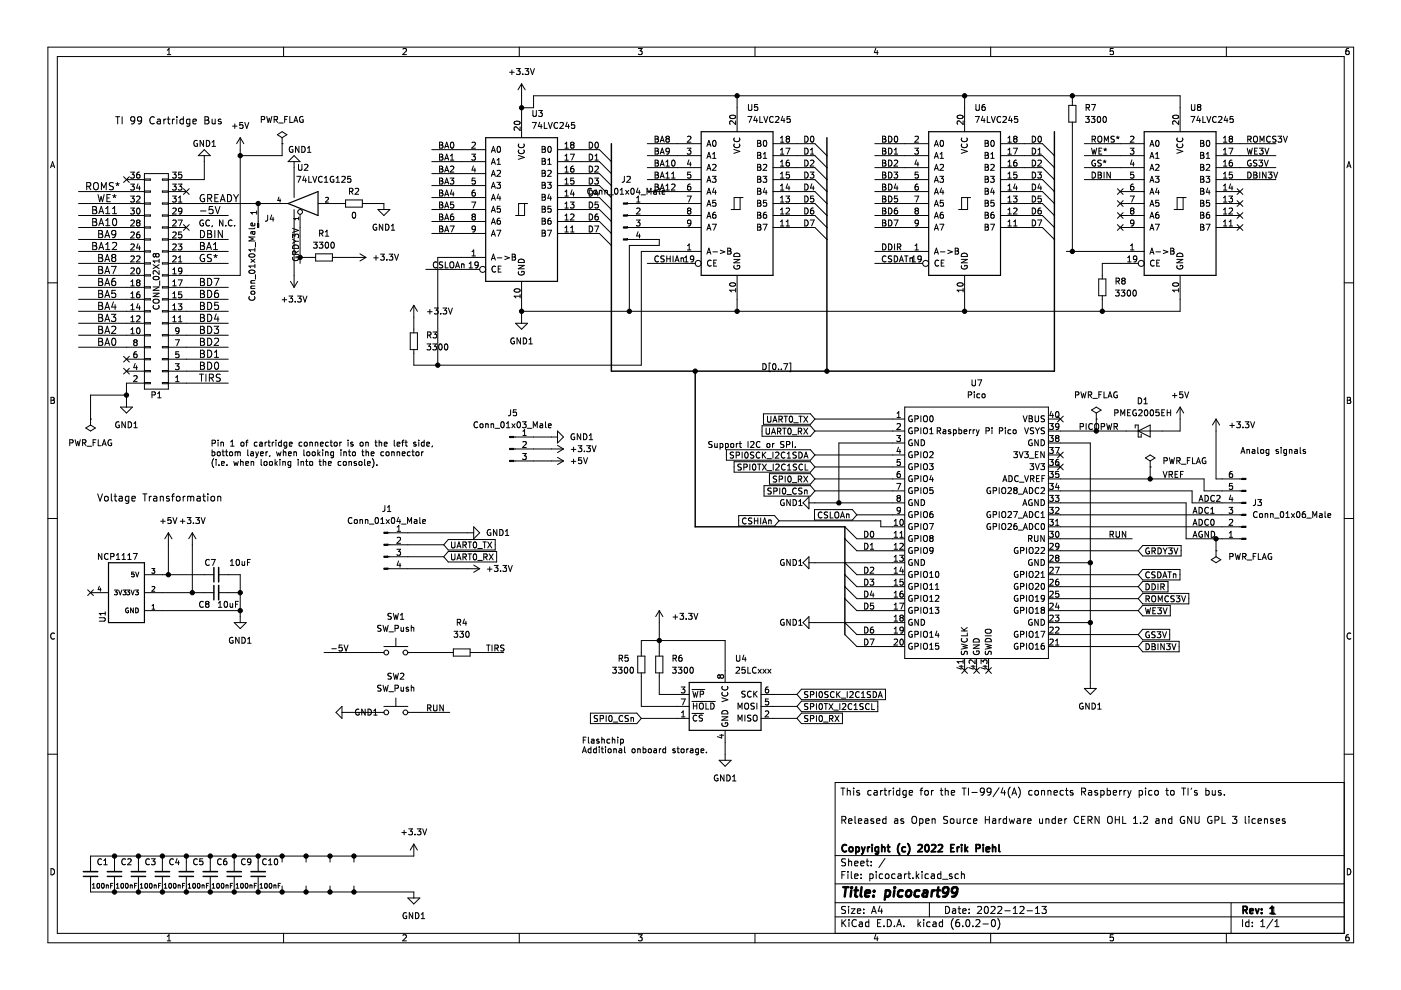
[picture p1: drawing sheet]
<svg xmlns="http://www.w3.org/2000/svg" width="297mm" height="210mm" viewBox="0 0 297 210" stroke-linecap="round" stroke-linejoin="round" font-family="sans-serif">
<path d="M.2 0h296.9v209.9h-296.9z" fill-rule="evenodd" fill="#fff" stroke="#fff" stroke-width=".21"/>
<g fill="none" stroke="#000" stroke-width=".21">
<path d="M10.2 10h276.8v189.9h-276.8zM12.2 12h272.8v185.9h-272.8zM35.5 11.6h.7M35.5 10.7l.3-.4v1.3M60.1 10v2M85.4 10.4l.5-.1 .3 .4-.8 .9h.8M108 15.3h1M108.5 14.8v1M109.5 14.5h.8l-.4 .5 .3 .1v.6l-.2 .1-.5-.1M110.1 10v2M110.6 17.8v11.4M110.6 17.8l-.8 1.2"/>
<path d="M110.6 17.8l.7 1.2M110.8 15.7v.1M111.3 14.5h.8l-.4 .5 .3 .1v.6l-.1 .1-.6-.1M112.5 14.5l.4 1.3 .4-1.3M135.3 10.3h.8l-.4 .5 .4 .1v.6l-.2 .1-.6-.1M160.1 10v2M185.7 10.2l-.3 .9h.8M186 10.7v.9M210 10v2M236 10.3h-.6l-.1 .6 .7-.1v.7l-.2 .1-.5-.1M260 10v2M285.9 10.3h-.3l-.2 .3-.1 .7 .3 .3 .4-.1-.1-.7h-.3l-.3 .2"/>
<path d="M10.7 35.6l.5-1.3 .4 1.3M10.8 35.2h.7M18.4 39.5l.7-.1 .2-.2-.1-.3-.8-.2v1.5M18.7 39.5l.6 .7M19.9 38.9l.3-.2a.51 .51 0 0 1 .7 .5v.5a.51 .51 0 0 1-.6 .6 .51 .51 0 0 1-.5-.6zM24 38.8l-.5-.1-.3 .2v.4l.7 .3 .1 .3-.2 .3h-.6M24.5 24.7h.9M24.6 38.9l.3 .2M24.9 38.7v.4M24.9 39.1l-.2 .3M24.9 39.1l.2 .3M25 24.7v1.6"/>
<path d="M25.3 38.9l-.4 .2M25.9 24.7v1.6M26.2 37.5l1.2 1.2M26.8 38.1h3.8M27.4 37.5l-1.2 1.2M27.7 39h.8l-.4 .5 .3 .1v.6l-.2 .1-.5-.1M27.7 36.5h.8l-.4 .5 .3 .1v.5l-.2 .2-.5-.2M28.6 25.4l-.3 .3-.4-.1-.2-.2 .2-.6 .4-.1 .2 .2a1.01 1.01 0 0 1-.4 1.4h-.2M29.3 39l-.3 .9h.7M29.6 36.5l-.4 .1-.2 .2v.7l.2 .3 .4-.2v-.6h-.4l-.2 .2M29.6 39.5v.8M30 25.4l-.3 .3h-.3l-.2-.3 .1-.6 .4-.1 .3 .2a1.01 1.01 0 0 1-.4 1.4h-.3"/>
<path d="M30.6 36.8h5.1v45.7h-5.1zM30.6 38h1.3v.2h-1.3M32.7 24.9a.72 .72 0 0 0-1 .5 .72 .72 0 0 0 .7 .9l.3-.2M33.4 25.3h.5l.1 1M34 25.6l-.5 .1-.2 .2 .2 .4 .5-.1M34.7 25.3v1M35.2 25.3l-.5 .2M35.5 25.3h.5M35.7 24.7v1.4l.3 .2M35.7 38h-1.3v.2h1.3M36.6 25.3v1M36.6 39h.8l-.5 .5 .4 .1v.6l-.2 .1-.5-.1"/>
<path d="M36.6 36.5h.8l-.5 .5 .4 .1v.5l-.2 .2-.5-.2M37 25.3l-.4 .2M37.5 24.7v.2M37.5 25.3v1M37.8 39h.8l-.5 .5 .4 .1v.6l-.2 .1-.5-.1M38.5 36.5h-.6l-.1 .6 .6-.1 .1 .6-.2 .2-.5-.2M38.9 25.3h-.5l-.2 .2 .1 .7h.6M38.9 24.7v1.6M40.3 25.3h-.5l-.3 .2 .2 .7h.6M40.3 25.3v1.2l-.3 .3-.4-.1M40.9 25.8l.7-.2v-.3h-.5l-.2 .2 .1 .7h.6M41.8 29.8a.58 .58 0 0 0-.7 .6 .58 .58 0 0 0 .8 .5v-.4h-.3"/>
<path d="M43.2 29.8v1.2l-.8-1.2v1.2M43.3 33v5.1h-7.6M43.3 31.7l1.3 1.3h-2.6zM43.4 24.7h.6l.2 .3-.2 .5 .2 .1 .1 .4-.3 .3h-.6zM43.4 25.5h.6M43.8 29.8a.64 .64 0 0 1 .7 .6 .64 .64 0 0 1-.7 .6zM45 31h.7M45 30.1l.3-.3v1.2M45 25.3v.9l.4 .1 .2-.2M45.6 25.3v1M46.9 25.3h-.4l-.2 .2v.2l.6 .1v.4h-.6M49.3 26.7h1"/>
<path d="M49.8 26.3v.9M50.9 29.2v29.2h-15.2M50.9 29.2l-.7 1.3M50.9 29.2l.8 1.3M51.5 26h-.6l-.1 .6 .6-.1 .1 .6-.2 .1-.5-.1M51.9 26l.4 1.2 .4-1.2M55.4 25.4l.6-.1 .1-.5-.7-.1v1.3M56.6 24.7l.3 1.3 .2-.9 .2 .9 .3-1.3M58.1 25.4l.6-.1 .1-.5-.7-.1v1.3M58.4 25.4l.4 .6M58.8 28.6l1-.7 1 .7-1 .6zM59.1 26.1h1"/>
<path d="M59.8 30.5h.1M59.8 29.2v3.8h-8.9M60.4 25.3h.4M61 24.7h-.6v1.3M61.4 24.7v1.3h.7M62.1 31.1a.58 .58 0 0 0-.8 .6 .58 .58 0 0 0 .8 .5v-.4h-.2M62.3 26l.4-1.3 .4 1.3M62.4 33l1.2 1.3h-2.5zM62.4 34.3v7.6M62.4 25.6h.6M62.9 37.4h.9l-.6 1.3M63.3 34.8v1.1l.2 .2h.4l.1-.2v-1.1"/>
<path d="M63.4 31v1.3l-.7-1.3v1.3M64 31a.64 .64 0 0 1 .7 .7 .64 .64 0 0 1-.7 .6zM64.2 24.8a.58 .58 0 0 0-.7 .5 .58 .58 0 0 0 .8 .5v-.4h-.3M64.5 37.3l-.3 .9h.8M64.6 35l.4-.2 .3 .4-.8 .9h.8M64.8 37.8v.9M65.2 32.3h.7M65.2 31.4l.4-.4v1.3M65.5 37.4v1.3h.6M66.3 37.4l.4 1.3 .5-1.3M68.3 37.5a.56 .56 0 0 0-.8 .5 .56 .56 0 0 0 .8 .5M68.8 38.7h.7"/>
<path d="M68.8 37.7l.4-.3v1.3M70.7 37.4a.58 .58 0 0 0-.7 .6 .58 .58 0 0 0 .8 .5v-.4h-.3M71.3 38.7h.7M71.3 37.7l.3-.3v1.3M72.5 37.5l.5-.1 .2 .3-.8 1h.8M74.4 37.4h-.7v.6l.6-.1 .1 .6-.2 .2-.5-.2M91.5 39.3h11.5M91.5 36.8h11.5M91.5 34.3h11.5M91.5 31.7h11.5M93.2 35.2h.4l.3 .3-.3 .3 .3 .1v.3l-.2 .3h-.5zM93.2 37.8h.4l.3 .2-.3 .4 .3 .1v.3l-.2 .2h-.5z"/>
<path d="M93.2 32.7h.4l.3 .2-.3 .4 .3 .1v.3l-.2 .2h-.5zM93.2 30.1h.4l.3 .3-.3 .3 .3 .2v.3l-.2 .2h-.5zM93.2 33.3h.4M93.2 35.8h.4M93.2 38.4h.4M93.2 30.7h.4M94.3 33.9l.4-1.2 .4 1.2M94.3 36.5l.4-1.3 .4 1.3M94.3 39l.4-1.2 .4 1.2M94.3 31.4l.4-1.3 .4 1.3M94.4 38.7h.6M94.4 31h.6"/>
<path d="M94.4 33.6h.6M94.4 36.1h.6M95.4 37.8h.8l-.4 .4 .4 .2v.5l-.2 .1-.6-.1M95.5 35.3l.5-.1 .2 .4-.8 .9h.8M95.5 33.9h.7M95.5 33l.4-.3v1.2M95.6 30.3l.2-.2a.68 .68 0 0 1 .4 .7 .68 .68 0 0 1-.4 .6l-.3-.5zM100 32.7h.8l-.4 .5 .3 .1v.5l-.1 .2-.6-.2M100.1 30.3l.5-.2 .2 .4-.8 .9h.8M100.4 35.2l-.3 .9h.8M100.7 35.6v.9M100.7 37.8h-.6v.6l.6-.1v.6l-.1 .1-.5-.1"/>
<path d="M104.2 32.3l.4-1.3 .4 1.3M104.2 34.8l.4-1.2 .4 1.2M104.2 37.4l.4-1.3 .4 1.3M104.2 39.9l.4-1.2 .4 1.2M104.3 37h.6M104.3 39.6h.6M104.3 31.9h.6M104.3 34.5h.6M105.3 38.7h.8l-.4 .4 .4 .2v.5l-.2 .1-.6-.1M105.4 36.2l.5-.1 .2 .4-.8 .9h.8M105.4 34.8h.7M105.4 33.9l.4-.3v1.2"/>
<path d="M105.5 31.2l.2-.2a.68 .68 0 0 1 .4 .7 .68 .68 0 0 1-.4 .6l-.3-.5zM109.1 25.8a.61 .61 0 0 1 .7-.2 .61 .61 0 0 1 .4 .6 .75 .75 0 0 1-1.2-.2zM109.9 32.9l1.3 .5-1.3 .4M110 30.5a.56 .56 0 0 0 .5 .8 .56 .56 0 0 0 .5-.8M110 31.8a.56 .56 0 0 0 .5 .8 .56 .56 0 0 0 .5-.8M110.3 26.9v.8l-.9-.8-.4 .2 .1 .5M110.6 22.8h2.5v-2.5h137.1v7.6M112.9 26h.8l-.5 1.2M113 23.4v1l.2 .3h.3l.2-.3v-1M114.2 23.4h.8l-.4 .5 .3 .1v.6l-.2 .1-.5-.1M114.4 25.9l-.3 .9h.8M114.7 26.4v.8"/>
<path d="M114.9 33.6h.5l.2 .2-.2 .4 .2 .1 .1 .3-.3 .2h-.5zM114.9 38.7h.5l.2 .2-.2 .4 .2 .1 .1 .3-.3 .2h-.5zM114.9 31h.5l.2 .3-.2 .3 .2 .2 .1 .3-.3 .2h-.5zM114.9 36.1h.5l.2 .3-.2 .3 .2 .1 .1 .3-.3 .3h-.5zM114.9 39.3h.5M114.9 36.7h.5M114.9 34.2h.5M114.9 31.6h.5M115.4 26v1.2h.6M116.1 38.7h.8l-.5 .4 .4 .2v.5l-.2 .1-.5-.1M116.1 36.2l.5-.1 .3 .4-.8 .9h.8M116.1 34.8h.8"/>
<path d="M116.1 33.9l.4-.3v1.2M116.2 26l.5 1.2 .4-1.2M116.3 31.2l.1-.2a.68 .68 0 0 1 .5 .7 .68 .68 0 0 1-.5 .6l-.3-.5zM118.2 39.3h8.9l2.5 2.6M118.2 36.8h8.9l2.5 2.5M118.2 34.3h8.9l2.5 2.5M118.2 31.7h8.9l2.5 2.6M118.2 26.1a.56 .56 0 0 0-.7 .5 .56 .56 0 0 0 .7 .5M118.7 26.1l.5-.1 .3 .3-.8 .9h.8M119.8 36.5h.7M119.8 34h.7M119.8 31.4h.7"/>
<path d="M119.8 39h.7M119.8 30.5l.3-.4v1.3M119.8 33l.3-.3v1.3M119.8 35.6l.3-.4v1.3M119.8 38.1l.3-.3v1.2M120.2 25.9l-.3 .9h.8M120.5 26.4v.8M120.9 32.7h.9l-.6 1.3M121.2 30.7l-.2-.2 .2-.4h.3l.2 .3-.2 .3M121.2 30.7l-.2 .2v.4l.2 .1h.3l.2-.2-.1-.4-.1-.1M121.2 30.7h.3M121.6 35.2l-.4 .1-.2 .2v.8l.2 .2 .4-.1v-.6l-.4-.1-.2 .3"/>
<path d="M121.6 37.8h-.6v.6l.6-.1v.6l-.1 .1-.5-.1M121.8 26h-.6l-.1 .6 .7-.1v.6l-.2 .1-.5-.1M124.9 35.2a.64 .64 0 0 1 .8 .7 .64 .64 0 0 1-.8 .6zM124.9 32.7a.64 .64 0 0 1 .8 .6 .64 .64 0 0 1-.8 .6zM124.9 37.8a.64 .64 0 0 1 .8 .6 .64 .64 0 0 1-.8 .6zM124.9 30.1a.64 .64 0 0 1 .8 .7 .64 .64 0 0 1-.8 .6zM126.1 37.8h.8l-.5 .4 .4 .2v.5l-.2 .1-.5-.1M126.1 35.3l.5-.1 .3 .4-.8 .9h.8M126.1 33.9h.8M126.1 33l.4-.3v1.2M126.3 30.3l.1-.2a.68 .68 0 0 1 .5 .7 .68 .68 0 0 1-.5 .6l-.3-.5zM132.4 37.4l-.1 1.1-.4 .2"/>
<path d="M132.9 37.5l.5-.1 .2 .3-.7 1h.7M135.2 39.9l-.3 .9h.8M137.2 38.1h11.5M137.2 35.5h11.5M137.2 33h11.5M137.2 30.5h11.5M138.9 33.9h.4l.3 .3-.3 .4 .3 .1v.3l-.2 .2h-.5zM138.9 39h.4l.3 .3-.3 .3 .3 .2v.3l-.2 .2h-.5zM138.9 36.5h.4l.3 .2-.3 .4 .3 .1v.3l-.2 .3h-.5zM138.9 31.4h.4l.3 .3-.3 .3 .3 .1v.3l-.2 .3h-.5zM138.9 28.9h.4l.3 .2-.3 .4 .3 .1v.3l-.2 .2h-.5zM138.9 29.5h.4"/>
<path d="M138.9 39.6h.4M138.9 37.1h.4M138.9 32h.4M138.9 34.6h.4M139.8 39.9v1.1l.2 .2M140 32.7l.4-1.3 .4 1.3M140 35.2l.4-1.3 .4 1.3M140 37.8l.4-1.3 .4 1.3M140 30.1l.4-1.2 .4 1.2M140.1 39.9h.6M140.1 29.8h.6M140.1 32.3h.6"/>
<path d="M140.1 34.9h.6M140.1 37.4h.6M141.2 35.2h.7M141.2 37.8h.7M141.2 34.3l.4-.4v1.3M141.2 36.9l.4-.4v1.3M141.2 39.4l.4-.4v1.3M141.4 29.4l-.2-.2 .2-.3h.4l.1 .2-.2 .3M141.4 29.4l-.2 .3v.2l.2 .2h.4l.1-.2v-.4l-.2-.1M141.4 29.4h.3M141.9 32l-.2 .2-.4-.1-.1-.6 .5-.1 .2 .3v.7l-.2 .2-.4 .1M142.4 39.1l.5-.1 .2 .4-.8 .9h.8"/>
<path d="M142.4 37.8h.7M142.4 36.9l.4-.4v1.3M142.5 34.1l.2-.2a.68 .68 0 0 1 .4 .7 .68 .68 0 0 1-.4 .6l-.3-.5zM145.7 31.4h.8l-.4 .5 .3 .1v.6l-.2 .1-.5-.1M145.8 29l.4-.1 .3 .3-.8 .9h.8M146.1 33.9l-.3 .9h.7M146.4 39l-.4 .1-.2 .2v.8l.2 .2 .4-.1v-.6l-.4-.1-.2 .3M146.4 34.4v.8M146.4 36.5h-.6v.6l.6-.1v.6l-.2 .2-.4-.2M149.9 31l.4-1.2 .4 1.2M149.9 33.6l.4-1.3 .4 1.3M149.9 36.1l.4-1.3 .4 1.3"/>
<path d="M149.9 38.7l.4-1.3 .4 1.3M150 30.7h.6M150 33.2h.6M150 35.8h.6M150 38.3h.6M151 37.4h.8l-.4 .5 .4 .1v.5l-.2 .2-.6-.2M151.1 35l.5-.2 .2 .4-.8 .9h.8M151.1 33.6h.7M151.1 32.7l.3-.4v1.3M151.2 29.9l.2-.1a.68 .68 0 0 1 .4 .6 .68 .68 0 0 1-.4 .6l-.3-.4zM151.4 39.9l-.3 .9h.8M154.8 24.5a.61 .61 0 0 1 .7-.2 .61 .61 0 0 1 .4 .7 .75 .75 0 0 1-1.2-.3z"/>
<path d="M155.6 31.7l1.3 .4-1.3 .4M155.7 30.5a.56 .56 0 0 0 .5 .8 .56 .56 0 0 0 .5-.8M155.7 29.3a.56 .56 0 0 0 .5 .8 .56 .56 0 0 0 .5-.8M156 25.6v.8l-.9-.8-.4 .3 .1 .5M156.3 20.3v7.6M158.6 24.7h.8l-.5 1.3M158.7 22.2v1l.2 .2h.3l.2-.2v-1M160.1 24.6l-.3 .9h.8M160.4 25.1v.9M160.6 22.2h-.6l-.1 .6 .7-.1v.6l-.2 .1-.5-.1M160.6 39.9h.5l.2 .3-.2 .3 .2 .1 .1 .3-.3 .3h-.5zM160.6 37.4h.5l.2 .2-.2 .4 .2 .1 .1 .3-.3 .3h-.5z"/>
<path d="M160.6 38h.5M160.6 34.8h.5l.2 .3-.2 .3 .2 .2 .1 .3-.3 .2h-.5zM160.6 35.4h.5M160.6 32.3h.5l.2 .2-.2 .4 .2 .1 .1 .3-.3 .3h-.5zM160.6 32.9h.5M160.6 29.8h.5l.2 .2-.2 .4 .2 .1 .1 .3-.3 .2h-.5zM160.6 30.4h.5M161.1 24.7v1.3h.6M161.8 37.4h.8l-.5 .5 .4 .1v.5l-.2 .2-.5-.2M161.8 35l.5-.2 .3 .4-.8 .9h.8M161.8 33.6h.8M161.8 32.7l.4-.4v1.3"/>
<path d="M161.9 24.7l.5 1.3 .4-1.3M162 29.9l.1-.1a.68 .68 0 0 1 .5 .6 .68 .68 0 0 1-.5 .6l-.3-.4zM162.1 39.9l-.3 .9h.8M163.9 38.1h8.9l2.5 2.5M163.9 35.5h8.9l2.5 2.6M163.9 33h8.9l2.5 2.5M163.9 30.5h8.9l2.5 2.5M163.9 24.8a.56 .56 0 0 0-.8 .5 .56 .56 0 0 0 .8 .5M164.4 24.8l.5-.1 .2 .4-.7 .9h.7M165.5 37.8h.7M165.5 35.2h.7M165.5 32.7h.7"/>
<path d="M165.5 30.1h.7M165.5 36.9l.3-.4v1.3M165.5 31.8l.3-.4v1.3M165.5 29.2l.3-.3v1.2M165.5 34.3l.3-.3v1.2M165.5 39.4l.3-.4v1.3M165.9 24.6l-.3 .9h.8M166.2 25.1v.9M166.6 31.4h.9l-.6 1.3M166.9 29.4l-.2-.2 .2-.3h.3l.2 .2-.2 .3M166.9 29.4l-.2 .3v.3l.2 .1h.3l.2-.2-.1-.4-.1-.1M166.9 29.4h.3"/>
<path d="M167 39l-.3 .9h.8M167.3 34h-.4l-.2 .3v.7l.2 .2 .4-.1v-.6l-.4-.1-.2 .3M167.3 39.5v.8M167.3 36.5h-.6v.6l.6-.1v.6l-.1 .2-.5-.2M167.5 24.7h-.6l-.1 .6 .6-.1 .1 .6-.2 .2-.5-.2M170.6 33.9a.64 .64 0 0 1 .8 .7 .64 .64 0 0 1-.8 .6zM170.6 39a.64 .64 0 0 1 .8 .7 .64 .64 0 0 1-.8 .6zM170.6 36.5a.64 .64 0 0 1 .8 .6 .64 .64 0 0 1-.8 .7zM170.6 31.4a.64 .64 0 0 1 .8 .6 .64 .64 0 0 1-.8 .7zM170.6 28.9a.64 .64 0 0 1 .8 .6 .64 .64 0 0 1-.8 .6zM171.8 36.5h.8l-.5 .5 .4 .1v.5l-.2 .2-.5-.2M171.8 34.1l.5-.2 .3 .4-.8 .9h.8"/>
<path d="M171.8 32.7h.8M171.8 31.8l.4-.4v1.3M172 29l.1-.1a.68 .68 0 0 1 .5 .6 .68 .68 0 0 1-.5 .6l-.3-.4zM172.1 39l-.3 .9h.8M172.4 39.5v.8M185.5 38.1h11.4M185.5 35.5h11.4M185.5 33h11.4M185.5 30.5h11.4M187.1 33.9h.4l.3 .3-.3 .4 .3 .1 .1 .3-.3 .2h-.5zM187.1 28.9h.4l.3 .2-.3 .4 .3 .1 .1 .3-.3 .2h-.5zM187.1 31.4h.4l.3 .3-.3 .3 .3 .1 .1 .3-.3 .3h-.5z"/>
<path d="M187.1 36.5h.4l.3 .2-.3 .4 .3 .1 .1 .3-.3 .3h-.5zM187.1 39h.4l.3 .3-.3 .3 .3 .2 .1 .3-.3 .2h-.5zM187.1 29.5h.4M187.1 39.6h.4M187.1 37.1h.4M187.1 32h.4M187.1 34.6h.4M188.4 33.9a.64 .64 0 0 1 .7 .7 .64 .64 0 0 1-.7 .6zM188.4 39a.64 .64 0 0 1 .7 .7 .64 .64 0 0 1-.7 .6zM188.4 36.5a.64 .64 0 0 1 .7 .6 .64 .64 0 0 1-.7 .7zM188.4 31.4a.64 .64 0 0 1 .7 .6 .64 .64 0 0 1-.7 .7zM188.4 28.9a.64 .64 0 0 1 .7 .6 .64 .64 0 0 1-.7 .6z"/>
<path d="M189.5 36.5h.8l-.4 .5 .4 .1v.5l-.2 .2-.6-.2M189.6 34.1l.5-.2 .2 .4-.8 .9h.8M189.6 32.7h.7M189.6 31.8l.4-.4v1.3M189.7 29l.2-.1a.68 .68 0 0 1 .4 .6 .68 .68 0 0 1-.4 .6l-.3-.4zM189.9 39l-.3 .9h.8M190.2 39.5v.8M193.9 31.4h.8l-.4 .5 .4 .1v.6l-.2 .1-.6-.1M194 29l.5-.1 .2 .3-.8 .9h.8M194.3 33.9l-.3 .9h.8M194.6 39l-.4 .1-.1 .2-.1 .8 .2 .2 .5-.1-.1-.6-.4-.1-.2 .3M194.6 34.4v.8"/>
<path d="M194.7 36.5h-.6l-.1 .6 .6-.1 .1 .6-.2 .2-.5-.2M198.1 31l.4-1.2 .5 1.2M198.1 33.6l.4-1.3 .5 1.3M198.1 36.1l.4-1.3 .5 1.3M198.1 38.7l.4-1.3 .5 1.3M198.2 30.7h.6M198.2 33.2h.6M198.2 35.8h.6M198.2 38.3h.6M199.3 37.4h.7l-.4 .5 .4 .1v.5l-.2 .2-.5-.2M199.3 35l.5-.2 .2 .4-.7 .9h.7M199.3 33.6h.7"/>
<path d="M199.3 32.7l.4-.4v1.3M199.4 29.9l.2-.1a.68 .68 0 0 1 .5 .6 .68 .68 0 0 1-.5 .6l-.3-.4zM199.6 39.9l-.3 .9h.8M203.1 24.5a.61 .61 0 0 1 .7-.2 .61 .61 0 0 1 .3 .7 .75 .75 0 0 1-1.2-.3zM203.8 31.7l1.3 .4-1.3 .4M203.9 29.3a.56 .56 0 0 0 .6 .8 .56 .56 0 0 0 .5-.8M203.9 30.5a.56 .56 0 0 0 .6 .8 .56 .56 0 0 0 .5-.8M204.2 25.6v.8l-.9-.8-.4 .3 .2 .5M204.5 20.3v7.6M206.8 24.7h.8l-.5 1.3M206.9 22.2v1l.3 .2h.2l.2-.2v-1M208.4 24.6l-.3 .9h.7"/>
<path d="M208.7 25.1v.9M208.8 22.2h-.4l-.2 .3v.7l.2 .2 .4-.1v-.6l-.4-.1-.2 .3M208.9 29.8h.4l.2 .2-.2 .4 .2 .1 .1 .3-.3 .2h-.4zM208.9 32.3h.4l.2 .2-.2 .4 .2 .1 .1 .3-.3 .3h-.4zM208.9 34.8h.4l.2 .3-.2 .3 .2 .2 .1 .3-.3 .2h-.4zM208.9 37.4h.4l.2 .2-.2 .4 .2 .1 .1 .3-.3 .3h-.4zM208.9 39.9h.4l.2 .3-.2 .3 .2 .1 .1 .3-.3 .3h-.4zM208.9 38h.4M208.9 35.4h.4M208.9 32.9h.4M208.9 30.4h.4M209.3 24.7v1.3h.6"/>
<path d="M210 37.4h.8l-.4 .5 .3 .1v.5l-.1 .2-.6-.2M210.1 32.7l.3-.4v1.3M210.1 35l.5-.2 .2 .4-.8 .9h.8M210.1 33.6h.7M210.2 24.7l.4 1.3 .4-1.3M210.2 29.9l.2-.1a.68 .68 0 0 1 .4 .6 .68 .68 0 0 1-.4 .6l-.3-.4zM210.4 39.9l-.3 .9h.8M212.1 38.1h8.9l2.6 2.5M212.1 35.5h8.9l2.6 2.6M212.1 33h8.9l2.6 2.5M212.1 30.5h8.9l2.6 2.5M212.2 24.8a.56 .56 0 0 0-.8 .5 .56 .56 0 0 0 .8 .5"/>
<path d="M212.7 24.8l.4-.1 .3 .4-.8 .9h.8M213.7 29.2l.4-.3v1.2M213.7 31.8l.4-.4v1.3M213.7 34.3l.4-.3v1.2M213.7 36.9l.4-.4v1.3M213.7 39.4l.4-.4v1.3M213.7 37.8h.7M213.7 35.2h.7M213.7 32.7h.7M213.7 30.1h.7M214.2 24.6l-.3 .9h.7M214.5 25.1v.9"/>
<path d="M214.8 31.4h.9l-.5 1.3M215.2 29.4l-.3-.2 .3-.3h.2l.2 .2-.2 .3M215.2 29.4l-.3 .3 .1 .3 .2 .1h.2l.2-.2v-.4l-.2-.1M215.2 29.4h.2M215.2 39l-.3 .9h.8M215.5 34h-.3l-.2 .3-.1 .7 .3 .2 .4-.1-.1-.6-.3-.1-.3 .3M215.5 39.5v.8M215.6 36.5h-.6l-.1 .6 .6-.1 .1 .6-.2 .2-.5-.2M215.7 24.7h-.6v.6l.6-.1v.6l-.1 .2-.5-.2M218.9 33.9a.64 .64 0 0 1 .7 .7 .64 .64 0 0 1-.7 .6zM218.9 28.9a.64 .64 0 0 1 .7 .6 .64 .64 0 0 1-.7 .6zM218.9 39a.64 .64 0 0 1 .7 .7 .64 .64 0 0 1-.7 .6z"/>
<path d="M218.9 36.5a.64 .64 0 0 1 .7 .6 .64 .64 0 0 1-.7 .7zM218.9 31.4a.64 .64 0 0 1 .7 .6 .64 .64 0 0 1-.7 .7zM220 36.5h.8l-.4 .5 .3 .1v.5l-.2 .2-.5-.2M220.1 34.1l.4-.2 .3 .4-.8 .9h.8M220.1 32.7h.7M220.1 31.8l.3-.4v1.3M220.2 29l.2-.1a.68 .68 0 0 1 .4 .6 .68 .68 0 0 1-.4 .6l-.3-.4zM220.4 39l-.3 .9h.8M220.7 39.5v.8M226.6 22.3h1.5v3.6h-1.5zM227.4 20.3v2M227.4 25.9v27.4"/>
<path d="M229.9 38.1h12.7M229.9 35.5h12.7M229.9 33h12.7M229.9 30.5h12.7M230.2 24.7h.7l-.4 .5 .4 .1v.5l-.2 .2-.5-.2M230.3 22.8h.6v-.5l-.6-.1v1.2M230.6 22.8l.4 .6M231.4 24.7h.8l-.5 .5 .4 .1v.5l-.2 .2-.5-.2M231.4 22.2h.9l-.6 1.2M231.4 31.4l.3 1.3 .3-.9 .2 .9 .3-1.3M231.5 29.5h.7v-.5l-.7-.1v1.2M231.5 36.5a.64 .64 0 0 1 .8 .6 .64 .64 0 0 1-.8 .7z"/>
<path d="M231.9 29.5l.4 .6M232.2 34a.58 .58 0 0 0-.7 .6 .58 .58 0 0 0 .8 .5v-.4h-.3M232.8 24.8l.1-.1a.68 .68 0 0 1 .5 .6 .68 .68 0 0 1-.5 .7l-.3-.5zM232.8 29.1l.3-.2a.43 .43 0 0 1 .5 .4v.4a.42 .42 0 0 1-.4 .5 .42 .42 0 0 1-.4-.5zM232.8 36.5h.4l.3 .2-.3 .4 .3 .1v.3l-.2 .3h-.5zM232.8 37.1h.4M233 32h.4M233.5 34l-.7 .1v.3l.6 .3 .1 .3-.3 .2h-.4M233.6 31.4h-.6v1.3h.6M233.9 34.1l.3 .2M234 24.8l.1-.1a.68 .68 0 0 1 .5 .6 .68 .68 0 0 1-.5 .7l-.3-.5zM234 31.6l.3 .1"/>
<path d="M234.1 36.5v1.3M234.1 30.1v-1.2l.5 .9 .4-.9v1.2M234.2 33.9v.4M234.2 34.3l-.2 .2M234.2 34.3l.2 .2M234.3 31.4v.3M234.3 31.7l-.2 .3M234.3 31.7l.2 .3M234.5 34.1l-.3 .2M234.6 31.6l-.3 .1M235.4 36.5v1.3l-.7-1.3v1.3M236.3 28.9l-.7 .1v.4l.5 .2 .2 .3-.3 .2h-.5"/>
<path d="M236.7 29.1l.3 .1M237 28.9v.3M237 29.2l-.2 .2M237 29.2l.2 .2M237.3 29.1l-.3 .1M239.6 31.4h.8l-.4 .5 .4 .1v.6l-.2 .1-.6-.1M239.7 29l.5-.1 .2 .3-.8 .9h.8M240 33.9l-.3 .9h.8M240.3 39l-.4 .1-.1 .2-.1 .8 .2 .2 .5-.1-.1-.6-.4-.1-.2 .3M240.3 34.4v.8M240.4 36.5h-.6l-.1 .6 .6-.1 .1 .6-.2 .2-.5-.2M243.8 31l.4-1.2 .5 1.2"/>
<path d="M243.8 33.6l.4-1.3 .5 1.3M243.8 36.1l.4-1.3 .5 1.3M243.8 38.7l.4-1.3 .5 1.3M243.9 30.7h.6M243.9 33.2h.6M243.9 35.8h.6M243.9 38.3h.6M245 37.4h.7l-.4 .5 .4 .1v.5l-.2 .2-.5-.2M245 35l.5-.2 .2 .4-.7 .9h.7M245 33.6h.7M245 32.7l.4-.4v1.3M245.1 29.9l.2-.1a.68 .68 0 0 1 .5 .6 .68 .68 0 0 1-.5 .6l-.3-.4z"/>
<path d="M245.3 39.9l-.3 .9h.8M248.7 24.5a.61 .61 0 0 1 .7-.2 .61 .61 0 0 1 .4 .7 .75 .75 0 0 1-1.2-.3zM249.5 31.7l1.3 .4-1.3 .4M249.6 30.5a.56 .56 0 0 0 .5 .8 .56 .56 0 0 0 .6-.8M249.6 29.3a.56 .56 0 0 0 .5 .8 .56 .56 0 0 0 .6-.8M249.9 25.6v.8l-.9-.8-.4 .3 .1 .5M252.5 24.7h.8l-.5 1.3M252.6 22.2v1l.2 .2h.4l.1-.2v-1M254.1 24.6l-.3 .9h.7M254.1 22.7l-.2-.2 .2-.3h.3l.2 .2-.2 .3M254.1 22.7l-.2 .2v.3l.2 .2h.3l.2-.2-.1-.4-.1-.1M254.1 22.7h.3"/>
<path d="M254.4 25.1v.9M254.6 39.9h.4l.2 .3-.2 .3 .2 .1 .1 .3-.3 .3h-.4zM254.6 29.8h.4l.2 .2-.2 .4 .2 .1 .1 .3-.3 .2h-.4zM254.6 37.4h.4l.2 .2-.2 .4 .2 .1 .1 .3-.3 .3h-.4zM254.6 38h.4M254.6 34.8h.4l.2 .3-.2 .3 .2 .2 .1 .3-.3 .2h-.4zM254.6 35.4h.4M254.6 32.3h.4l.2 .2-.2 .4 .2 .1 .1 .3-.3 .3h-.4zM254.6 32.9h.4M254.6 30.4h.4M255 24.7v1.3h.6M255.7 37.4h.8l-.4 .5 .3 .1v.5l-.2 .2-.5-.2"/>
<path d="M255.8 35l.4-.2 .3 .4-.8 .9h.8M255.8 33.6h.7M255.8 32.7l.3-.4v1.3M255.9 24.7l.4 1.3 .4-1.3M255.9 29.9l.2-.1a.68 .68 0 0 1 .4 .6 .68 .68 0 0 1-.4 .6l-.3-.4zM256.1 39.9l-.3 .9h.8M257.8 38.1h12.7M257.8 35.5h12.7M257.8 33h12.7M257.8 30.5h12.7M257.9 24.8a.56 .56 0 0 0-.8 .5 .56 .56 0 0 0 .8 .5M258.3 24.8l.5-.1 .3 .4-.8 .9h.8"/>
<path d="M259.4 37.8h.7M259.4 35.2h.7M259.4 32.7h.7M259.4 30.1h.7M259.4 39.4l.4-.4v1.3M259.4 29.2l.4-.3v1.2M259.4 31.8l.4-.4v1.3M259.4 34.3l.4-.3v1.2M259.4 36.9l.4-.4v1.3M259.9 24.6l-.3 .9h.7M260.2 25.1v.9M260.5 31.4h.9l-.6 1.3"/>
<path d="M260.8 29.4l-.2 .3 .1 .3 .1 .1h.3l.2-.2v-.2l-.2-.3M260.8 29.4l-.2-.2 .2-.3h.3l.2 .2-.2 .3M260.8 29.4h.3M260.9 39l-.3 .9h.8M261.2 34h-.4l-.1 .3-.1 .7 .2 .2 .5-.1-.1-.6-.4-.1-.2 .3M261.2 39.5v.8M261.3 36.5h-.6l-.1 .6 .6-.1 .1 .6-.2 .2-.5-.2M261.4 24.7h-.6v.6l.6-.1v.6l-.1 .2-.5-.2M264.4 31.4l.3 1.3 .3-.9 .2 .9 .3-1.3M264.6 36.5a.64 .64 0 0 1 .7 .6 .64 .64 0 0 1-.7 .7zM264.6 29.5h.6v-.5l-.6-.1v1.2M264.9 29.5l.4 .6"/>
<path d="M265.2 34a.58 .58 0 0 0-.7 .6 .58 .58 0 0 0 .8 .5v-.4h-.3M265.8 36.5h.4l.3 .2-.3 .4 .3 .1v.3l-.2 .3h-.5zM265.8 29.1l.3-.2a.43 .43 0 0 1 .5 .4v.4a.42 .42 0 0 1-.4 .5 .42 .42 0 0 1-.4-.5zM265.8 37.1h.4M266 32h.4M266.5 34l-.7 .1v.3l.6 .3 .1 .3-.3 .2h-.4M266.6 31.4h-.6v1.3h.6M266.9 33.9h.8l-.4 .5 .3 .2v.5l-.1 .1-.6-.1M267 31.4h.8l-.4 .5 .4 .1v.6l-.2 .1-.6-.1M267.1 36.5v1.3M267.2 30.1v-1.2l.4 .9 .4-.9v1.2M268.1 33.9l.4 1.3 .4-1.3"/>
<path d="M268.2 31.4l.4 1.3 .4-1.3M268.4 36.5v1.3l-.7-1.3v1.3M268.9 36.5h.8l-.4 .5 .3 .1v.5l-.2 .2-.5-.2M269.3 29a.56 .56 0 0 0-.8 .5 .56 .56 0 0 0 .8 .5M270.1 36.5l.4 1.3 .4-1.3M270.5 28.9l-.6 .1v.4l.5 .2 .1 .3-.2 .2h-.5M271 28.9h.7l-.4 .5 .4 .1v.5l-.2 .1-.5-.1M272.1 28.9l.4 1.2 .5-1.2M285.6 35.6l.4-1.3 .4 1.3M285.7 35.2h.6M10.2 60h2M16.7 53.3h13.9"/>
<path d="M16.7 48.2h13.9M16.7 45.7h13.9M16.7 43.2h13.9M16.7 40.6h13.9M16.7 55.8h13.9M16.7 50.8h13.9M16.7 58.4h13.9M19.7 46.3h.5l.3 .3-.3 .5 .3 .1v.4l-.3 .2h-.5zM19.7 43.8h.5l.3 .3-.3 .4 .3 .2v.3l-.3 .3h-.5zM19.7 51.4h.5l.3 .3-.3 .4 .3 .2v.3l-.3 .3h-.5zM19.7 52.1h.5M19.7 47.1h.5"/>
<path d="M19.7 44.5h.5M20.8 41.2l.3 1.6 .3-1.1 .3 1.1 .4-1.6M20.9 48.9h.5l.3 .3-.3 .4 .3 .1 .1 .4-.3 .3h-.6zM20.9 54.7h.5M20.9 56.5h.5l.3 .3-.3 .4 .3 .1 .1 .4-.3 .3h-.6zM20.9 53.9h.5l.3 .3-.3 .5 .3 .1 .1 .4-.3 .3h-.6zM20.9 59h.5l.3 .3-.3 .4 .3 .2 .1 .4-.3 .2h-.6zM20.9 49.6h.5M20.9 59.7h.5M20.9 57.2h.5M21 52.9l.5-1.5 .5 1.5M21 47.8l.5-1.5 .5 1.5"/>
<path d="M21 45.3l.5-1.5 .5 1.5M21.1 47.4h.7M21.1 44.9h.7M21.1 52.5h.7M21.5 40.2v-1.5l.5 1.1 .5-1.1v1.5M22.2 50.4l.5-1.5 .5 1.5M22.2 58l.5-1.5 .5 1.5M22.2 55.5l.5-1.6 .5 1.6M22.4 55h.7M22.4 57.6h.7M22.4 50h.7M22.4 47.8h.9"/>
<path d="M22.4 51.8l.4-.4v1.5M22.4 52.9h.9M22.4 44.2l.4-.4v1.5M22.4 46.8l.4-.5v1.5M22.4 45.3h.9M22.7 42h.5M23.4 41.2h-.7v1.6h.7M23.6 56.5h1l-.6 1.5M23.9 51.5l.5-.1 .3 .4-.9 1.1h.9M23.9 44.2l.4-.4v1.5M23.9 45.3h.8M23.9 41.5l.4 .1"/>
<path d="M24 54.6l-.3-.3 .3-.4 .4 .1 .2 .2-.3 .4M24 54.6h.3M24 54.6l-.3 .3 .1 .4 .2 .2 .4-.1 .2-.2-.1-.5-.2-.1M24 46.5l.2-.2a.81 .81 0 0 1 .6 .8 .81 .81 0 0 1-.6 .7l-.2-.1-.1-.4zM24.3 41.2v.4M24.3 41.6l-.3 .3M24.3 41.6l.2 .3M24.4 59l-.4 .1a1.03 1.03 0 0 0 0 1.4l.5-.1 .1-.5-.3-.3-.5 .1-.1 .2M24.6 49.5l-.3 .3-.5-.1-.1-.2 .1-.6h.5l.2 .1a1.01 1.01 0 0 1-.4 1.4h-.3M24.6 41.5l-.3 .1M27.7 44.1h.8l-.4 .5 .3 .1v.6l-.2 .1-.5-.1M27.7 41.6h.8l-.4 .5 .3 .1v.5l-.2 .1-.5-.1"/>
<path d="M27.8 51.8l.4-.1 .3 .4-.8 .9h.8M27.8 46.8l.4-.2 .3 .4-.8 .9h.8M27.8 54.4l.4-.1 .3 .3-.8 .9h.8M27.8 49.3l.4-.1 .3 .4-.8 .9h.8M27.8 56.9l.4-.1 .3 .4-.8 .9h.8M27.8 59.7l.3-.4v1.3M29 41.7l.4-.1 .3 .3-.8 .9h.8M29 54.4l.4-.1 .3 .3-.8 .9h.8M29.1 44.2l.2-.1a.68 .68 0 0 1 .4 .6 .68 .68 0 0 1-.4 .7l-.3-.5zM29.1 56.9l.2-.1a.68 .68 0 0 1 .4 .6 .68 .68 0 0 1-.4 .7l-.3-.5zM29.2 59.9l-.2-.3 .2-.3h.2l.3 .3-.3 .3M29.2 47.2l-.2 .2v.4l.2 .1h.2l.3-.2-.1-.4-.2-.1"/>
<path d="M29.2 47.2l-.2-.2 .2-.4h.2l.3 .3-.3 .3M29.2 59.9l-.2 .2v.4l.2 .1h.2l.3-.2-.1-.4-.2-.1M29.2 47.2h.2M29.2 59.9h.2M29.3 51.7l-.3 .9h.7M29.6 49.2h-.4l-.2 .3v.7l.2 .3 .4-.2v-.6h-.4l-.2 .2M29.6 52.1v.9M30.6 55.7h1.3v.3h-1.3M30.6 48.1h1.3v.3h-1.3M30.6 45.6h1.3v.2h-1.3M30.6 43h1.3v.3h-1.3M30.6 40.5h1.3v.2h-1.3"/>
<path d="M30.6 50.6h1.3v.3h-1.3M30.6 53.2h1.3v.2h-1.3M30.6 58.3h1.3v.2h-1.3M32.5 56.1l1.2 .9M32.5 58.8a.75 .75 0 0 1 1.2 .2 .72 .72 0 0 1-1.2-.1zM33 54l-.2-.2-.3 .2v.2l.2 .3 .3-.3M33 54l.3-.2h.2l.2 .2v.2l-.2 .3-.4-.1-.1-.2M33 54v.2M33.7 57.4v.8l-.9-.8-.3 .2 .1 .5M33.7 55.3h-1.2l.3 .4M33.7 55v.7M33.7 56.1l-1.2 .9"/>
<path d="M33.9 59.6v.9M35.7 53.3h12.7M35.7 55.7h-1.3v.3h1.3M35.7 48.2h3.8M35.7 48.1h-1.3v.3h1.3M35.7 45.7h12.7M35.7 45.6h-1.3v.2h1.3M35.7 43.2h25.4M35.7 43h-1.3v.3h1.3M35.7 40.6h3.8M35.7 40.5h-1.3v.2h1.3M35.7 55.8h12.7"/>
<path d="M35.7 50.6h-1.3v.3h1.3M35.7 53.2h-1.3v.2h1.3M35.7 58.3h-1.3v.2h1.3M35.7 50.8h12.7M36.6 41.6h.8l-.5 .5 .4 .1v.5l-.2 .1-.5-.1M36.6 46.8l.5-.2 .3 .4-.8 .9h.8M36.6 51.8l.5-.1 .3 .4-.8 .9h.8M36.6 44.2l.5-.1 .3 .4-.8 .9h.8M36.6 54.4l.5-.1 .3 .3-.8 .9h.8M36.6 49.3l.5-.1 .3 .4-.8 .9h.8M36.6 57.2l.4-.4v1.3M36.6 59.7l.4-.4v1.3"/>
<path d="M36.6 58.1h.8M37.8 51.7h.8l-.5 .5 .4 .1v.6l-.2 .1-.5-.1M37.8 46.6h.8l-.5 1.3M37.8 59.3h.8l-.5 1.3M37.8 42.8h.8M37.8 55.5h.8M37.8 41.9l.4-.3v1.2M37.8 54.6l.4-.3v1.2M38.5 49.2h-.6l-.1 .6 .6-.1 .1 .6-.2 .2-.5-.2M38.6 44.7l-.3 .2-.3-.1-.1-.6 .4-.1 .3 .3-.1 .7-.2 .2-.3 .1M38.6 57.3l-.3 .3-.3-.1-.1-.6 .4-.1 .3 .2-.1 .8-.2 .2-.3 .1M38.9 40l1.2 1.2"/>
<path d="M38.9 47.6l1.2 1.2M40.1 40l-1.2 1.2M40.1 47.6l-1.2 1.2M42.5 59h.5l.3 .3-.3 .4 .3 .2 .1 .4-.3 .2h-.6zM42.5 51.4h.5l.3 .3-.3 .4 .3 .2 .1 .3-.3 .3h-.6zM42.5 48.9a.77 .77 0 0 1 .9 .7 .77 .77 0 0 1-.9 .8zM42.5 52.1h.5M42.5 44.7h1.2M42.5 59.7h.5M43.1 46.7a.58 .58 0 0 0-.7 .6 .58 .58 0 0 0 .8 .5v-.4h-.3M43.3 41.3a.71 .71 0 0 0-.9 .7 .71 .71 0 0 0 .9 .7l.1-.6h-.3M43.3 54a.71 .71 0 0 0-.9 .7 .71 .71 0 0 0 .9 .7l.1-.6h-.3"/>
<path d="M43.8 52.9l.5-1.5 .5 1.5M44 52.5h.7M44 42h.8l.1-.2-.1-.4-.8-.2v1.6M44 48.9h.5l.3 .3-.3 .4 .3 .1 .1 .4-.3 .3h-.6zM44 59a.77 .77 0 0 1 .9 .8 .77 .77 0 0 1-.9 .7zM44 49.6h.5M44.4 42l.5 .8M44.4 46.8a.56 .56 0 0 0-.8 .5 .56 .56 0 0 0 .8 .5M44.8 54l-.6-.1-.2 .3 .1 .4 .7 .3v.4l-.3 .2-.5-.1M45 47.9l-.1 .2M45.1 43.8h-.7l-.1 .7 .2-.1h.5l.2 .3-.1 .5-.2 .1-.6-.1M45.3 51.8l.4-.4v1.5"/>
<path d="M45.3 52.9h.8M45.3 54.2l.4 .1M45.4 59h1l-.6 1.5M45.5 42h.6M45.5 48.9v1.5M45.6 43.8l.5 1.5 .5-1.5M45.7 53.9v.4M45.7 54.3l-.2 .3M45.7 54.3l.2 .3M46.1 54.2l-.4 .1M46.3 41.2h-.8v1.6h.8M46.7 42.8l.5-1.6 .5 1.6"/>
<path d="M46.9 42.3h.7M47.1 48.9v1.5l-.8-1.5v1.5M47.3 46.6v1.3l-.8-1.3v1.3M47.9 47.8v.1M48.2 41.2a.77 .77 0 0 1 .9 .8 .77 .77 0 0 1-.9 .8zM49.2 46.8a.56 .56 0 0 0-.8 .5 .56 .56 0 0 0 .8 .5M49.5 41.2l.5 .8M49.7 47.8v.1M50 42v.8M50.6 41.2l-.6 .8M52.8 57.4a.75 .75 0 0 1 1.2 .3 .72 .72 0 0 1-1.2-.1zM52.9 53.9a.61 .61 0 0 1 .7-.2 .61 .61 0 0 1 .4 .7 .75 .75 0 0 1-1.2-.3z"/>
<path d="M53.2 55l.8 .6M53.5 49.1l.2 .6 .3-.2v-.4M54 47.3v.4l-.1 .2-.6-.1v-.5h.2l.1 .6M54 59.5l-.7 .1v.4M54 53h-1.2l.3 .3M54 49.1l-.7 .1v.4M54 56.4h-1.2l.3 .4M54 52.6v.7M54 56v.8M54 55l-.8 .6M54 50.2h-1.2l.9 .5-.9 .4h1.2M54 48.3l-.1 .2h-1.1"/>
<path d="M54.2 51.4v1M54.2 58.2v1M54.4 45.1h-1.2l.3 .3M54.4 44.7v.7M54.7 43.2v4.2M56.8 45.6l-.1 1.1-.4 .2M57.6 45.6l-.3 .9h.8M57.9 46.1v.8M59.1 41.8l-.2 .7h.6M59.4 42.2v.7M61.6 59.7l.8 1.2M62 50.4v-.8l.5 .5 .1-.4h.6l.1 .2-.1 .5"/>
<path d="M62 50.7l.7 .5M62 48.4l1.3 .5-1.3 .4M62.1 54.5a.58 .58 0 0 0 .6 .8 .58 .58 0 0 0 .5-.8h-.4v.2M62.1 52.2a.68 .68 0 0 1 .8-.2 .68 .68 0 0 1 .4 .7h-1.3zM62.4 44.4v16.5M62.7 53.9l-.1-.6h-.4l-.2 .6h1.3M62.7 51.2h.6M62.7 51.2l-.7 .4M63.1 59.7l-.7 1.2M63.3 53.2l-.6 .4M63.3 46.3h-1l.3 .3M63.3 46v.6"/>
<path d="M63.6 54.6h3.3M63.6 45.4v10.4M66.5 51.3h.7l-.4 .5 .4 .1v.6l-.2 .1-.5-.1M66.9 53.8h3.6v1.5h-3.6zM67.4 43.2h5.9M67.7 51.3h.8l-.5 .5 .4 .1v.6l-.2 .1-.5-.1M67.8 49.5l.6-.1v-.5l-.6-.1v1.3M68.1 49.5l.4 .6M69 50.1h.7M69 49.2l.3-.4v1.3M69 41.9l.4-.1 .2 .3-.6 .8h.6M69.1 51.5l.1-.2a.68 .68 0 0 1 .5 .7 .68 .68 0 0 1-.5 .6l-.3-.5z"/>
<path d="M70.3 51.5l.2-.2a.68 .68 0 0 1 .4 .7 .68 .68 0 0 1-.4 .6l-.3-.5zM70.5 54.6h7.1M73.3 42.4h3.5v1.5h-3.5zM74.1 40.6l.6-.1 .1-.5-.7-.1v1.3M74.4 40.6l.4 .6M74.8 45.1l.2-.1a.68 .68 0 0 1 .4 .6 .68 .68 0 0 1-.4 .7l-.3-.5zM75.3 40l.5-.1 .2 .4-.7 .9h.7M76.3 53.8l1.3 .8M76.8 43.2h4.6v1.2M77.6 54.6l-1.3 .7M79.2 54.7h1M79.7 54.2v1"/>
<path d="M79.8 47.6a.58 .58 0 0 0-.7 .6 .58 .58 0 0 0 .8 .5v-.4h-.3M80.1 44.4h2.6l-1.3 1.3zM80.7 53.9h.8l-.5 .5 .4 .1v.5l-.2 .2-.5-.2M81.2 47.5v1.3l-.8-1.3v1.3M81.8 47.5a.64 .64 0 0 1 .7 .7 .64 .64 0 0 1-.7 .6zM82 55v.2M82.5 53.9h.8l-.4 .5 .3 .1v.5l-.2 .2-.5-.2M83 48.8h.7M83 47.9l.3-.4v1.3M83.6 53.9l.5 1.3 .4-1.3M90.3 57.1h11.4M91.5 41.9h11.5"/>
<path d="M91.5 44.4h11.5M91.5 49.5h11.5M91.5 47h11.5M92.7 55.6a.56 .56 0 0 0-.8 .6 .56 .56 0 0 0 .8 .5M93.2 45.4h.4l.3 .2-.3 .4 .3 .1v.3l-.2 .2h-.5zM93.2 47.9h.4l.3 .3-.3 .3 .3 .1v.3l-.2 .3h-.5zM93.2 42.8h.4l.3 .3-.3 .3 .3 .2v.3l-.2 .2h-.5zM93.2 40.3h.4l.3 .2-.3 .4 .3 .1v.3l-.2 .3h-.5zM93.2 48.5h.4M93.2 46h.4M93.2 40.9h.4M93.2 43.4h.4"/>
<path d="M93.9 55.6h-.7v.4l.5 .3 .2 .3-.3 .2-.5-.1M94.3 49.2l.4-1.3 .4 1.3M94.3 46.6l.4-1.2 .4 1.2M94.3 41.6l.4-1.3 .4 1.3M94.3 44.1l.4-1.3 .4 1.3M94.4 48.8h.6M94.4 46.3h.6M94.4 43.7h.6M94.4 41.2h.6M94.4 55.5v1.3h.6M95.4 47.9h.9l-.6 1.3M95.4 55.7l.3-.2a.43 .43 0 0 1 .5 .5v.4a.42 .42 0 0 1-.4 .4 .42 .42 0 0 1-.4-.4z"/>
<path d="M95.8 40.2l-.3 .9h.8M96.1 40.7v.9M96.1 45.4h-.4l-.1 .3-.1 .7 .2 .2 .5-.1-.1-.6h-.4l-.2 .2M96.2 42.8h-.6l-.1 .6h.6l.1 .6-.2 .1-.5-.1M96.6 56.8l.4-1.3 .4 1.3M96.7 56.4h.6M97.9 56.1l.4-.1 .1 .8M97.9 56v.8M99.5 55.9l.3-.4v1.3M99.5 56.8h.7M100 42.8h.9l-.6 1.3M100.1 54.3h.7"/>
<path d="M100.1 53.4l.3-.4v1.3M100.3 45.9l-.2-.2 .2-.3h.4l.1 .2-.2 .3M100.3 45.9h.3M100.3 45.9l-.2 .3v.2l.2 .2h.4l.1-.2-.1-.4-.1-.1M100.7 40.3l-.4 .1-.2 .2v.7l.2 .3 .4-.1v-.7h-.4l-.2 .2M100.8 48.5l-.2 .2-.4-.1-.1-.6 .5-.1 .2 .3-.1 .7-.1 .2-.4 .1M101.4 56.1l-.2 .2h-.4l-.1-.6 .5-.2 .2 .3-.1 .7-.1 .2-.4 .1M103 54.6h-10.2v22.8M104.2 55.2l.4-1.3 .4 1.3M104.2 42.5l.4-1.3 .4 1.3M104.2 45l.4-1.3 .4 1.3M104.2 47.5l.4-1.2 .4 1.2"/>
<path d="M104.2 50.1l.4-1.3 .4 1.3M104.3 44.6h.6M104.3 54.8h.6M104.3 42.1h.6M104.3 47.2h.6M104.3 49.7h.6M105.1 56.5a.56 .56 0 0 0-.8 .6 .56 .56 0 0 0 .8 .5M105.3 48.8h.9l-.6 1.3M105.5 54.7h.9M105.6 57h.5M105.7 41.1l-.3 .9h.8M106 46.3h-.4l-.1 .3-.1 .7 .2 .2 .5-.1-.1-.6h-.4l-.2 .2"/>
<path d="M106 41.6v.9M106.1 43.7h-.6l-.1 .6h.6l.1 .6-.2 .1-.5-.1M106.2 56.4h-.6v1.3h.6M107 54.3l1 .4-1 .3M108.6 53.9h.4l.3 .2-.3 .4 .3 .1v.3l-.2 .3h-.5zM108.6 54.5h.4M109.9 56.3h1.3l-1.3 .7h1.3M110 57.6a.58 .58 0 0 0 .5 .7 .58 .58 0 0 0 .5-.8h-.4v.3M110.1 55.1a.66 .66 0 0 1 .7-.1 .66 .66 0 0 1 .4 .7h-1.3zM110.6 59.7v8.8M111.2 43.2v2.5h-1.9M111.9 43.2h-1.9v2.5"/>
<path d="M114.9 48.8h.5l.2 .2-.2 .4 .2 .1 .1 .3-.3 .3h-.5zM114.9 46.3h.5l.2 .2-.2 .4 .2 .1 .1 .3-.3 .2h-.5zM114.9 43.7h.5l.2 .3-.2 .3 .2 .2 .1 .3-.3 .2h-.5zM114.9 41.2h.5l.2 .2-.2 .4 .2 .1 .1 .3-.3 .3h-.5zM114.9 49.4h.5M114.9 46.9h.5M114.9 44.3h.5M114.9 41.8h.5M116.1 48.8h.8l-.5 1.3M116.4 41.1l-.3 .9h.8M116.7 46.3h-.3l-.2 .3-.1 .7 .3 .2 .4-.1-.1-.6h-.3l-.3 .2M116.7 41.6v.9"/>
<path d="M116.8 43.7h-.6l-.1 .6h.6l.1 .6-.2 .1-.5-.1M118.2 41.9h8.9l2.5 2.5M118.2 44.4h8.9l2.5 2.6M118.2 49.5h8.9l2.5 2.5M118.2 47h8.9l2.5 2.5M119.8 44.1h.7M119.8 41.6h.7M119.8 46.6h.7M119.8 45.7l.3-.3v1.2M119.8 49.2h.7M119.8 40.7l.3-.4v1.3M119.8 43.2l.3-.4v1.3"/>
<path d="M119.8 48.3l.3-.4v1.3M120.9 42.8h.8l-.4 .5 .3 .1v.6l-.1 .1-.6-.1M121 45.5l.5-.1 .2 .3-.8 .9h.8M121 49.2h.7M121 48.3l.3-.4v1.3M121.3 40.2l-.3 .9h.8M121.6 40.7v.9M124.9 47.9a.64 .64 0 0 1 .8 .6 .64 .64 0 0 1-.8 .7zM124.9 45.4a.64 .64 0 0 1 .8 .6 .64 .64 0 0 1-.8 .6zM124.9 42.8a.64 .64 0 0 1 .8 .7 .64 .64 0 0 1-.8 .6zM124.9 40.3a.64 .64 0 0 1 .8 .6 .64 .64 0 0 1-.8 .7zM125.4 40a.56 .56 0 0 0-.8 .6 .56 .56 0 0 0 .8 .5"/>
<path d="M125.9 40.5l.2-.2 .4 .2-.1 .6h-.5zM126.1 47.9h.8l-.5 1.3M126.4 40.2l-.3 .9h.8M126.7 45.4h-.3l-.2 .3-.1 .7 .3 .2 .4-.1-.1-.6h-.3l-.3 .2M126.7 40.7v.9M126.8 42.8h-.6l-.1 .6h.6l.1 .6-.2 .1-.5-.1M127.1 40.5l.5-.1v.8M127.1 40.3v.9M128.2 40.5l.5-.1 .1 .8M128.2 40.3v.9M129.1 41.3h.9M130.4 40l.2-.1a.68 .68 0 0 1 .4 .7 .68 .68 0 0 1-.4 .6l-.3-.5z"/>
<path d="M131.5 41.2h.7M131.5 40.3l.4-.4v1.3M132.6 40.3l.7 .9M133 48.2h15.7M133 45.7h15.7M133 43.2h15.7M133 50.8h6.8v1.2h-6.4v14M133.3 40.3l-.7 .9M133.9 40l.1-.1a.68 .68 0 0 1 .5 .7 .68 .68 0 0 1-.5 .6l-.3-.5zM134.9 46.6h.8l-.4 .5 .3 .2v.5l-.1 .1-.6-.1M135 44.2l.5-.1 .2 .4-.8 .9h.8M135 42.8h.7"/>
<path d="M135 41.9l.3-.3v1.2M135.3 49.1l-.3 .9h.8M135.5 40.3v.9M135.6 49.6v.9M135.9 41.3h1M137.2 41.2v-1.3l.4 .9 .4-.9v1.3M137.2 40.6h11.5M137.2 55.8h10.2M138.6 40.4h.5l.1 .8M139.2 40.6l-.6 .3 .2 .3 .4-.1M139.6 54.4a.56 .56 0 0 0-.8 .5 .56 .56 0 0 0 .8 .5M140 40.3l.4-1.3 .4 1.3"/>
<path d="M140.4 40.8l.6-.2-.1-.2-.3-.1-.2 .2v.6h.5M140.8 54.3l-.6 .1v.3l.5 .3 .1 .3-.2 .2h-.5M141.2 40.3h.7M141.4 54.3v1.2M141.4 54.9h.7M142.1 54.3v1.2M142.7 54.3v1.2M143.1 55.5l.4-1.2 .5 1.2M143.2 55.2h.6M144.4 54.8l.5-.1v.8M144.4 54.7v.8M145.2 55.5h.7"/>
<path d="M145.2 54.6l.3-.3v1.2M145.7 41.6h.8l-.5 1.2M145.8 53h.7M145.8 52.1l.3-.4v1.3M146 44.7l-.2 .2v.2l.2 .3h.2l.3-.3-.1-.3-.2-.1M146 44.7l-.2-.3 .2-.3h.2l.3 .3-.3 .3M146 44.7h.2M146.5 47.2l-.3 .2h-.3l-.1-.6 .4-.2 .3 .3-.1 .7-.2 .3h-.3M147.1 54.8l-.2 .3-.4-.1-.1-.6 .5-.1 .2 .2-.1 .7-.1 .3h-.4M148.7 53.3h-12.7v24.1h-48.3v-3.3M149.9 43.7l.4-1.2 .4 1.2M149.9 53.9l.4-1.3 .4 1.3"/>
<path d="M149.9 41.2l.4-1.3 .4 1.3M149.9 46.3l.4-1.3 .4 1.3M149.9 48.8l.4-1.3 .4 1.3M150 53.5h.6M150 40.8h.6M150 43.4h.6M150 45.9h.6M150 48.4h.6M150.8 55.3a.56 .56 0 0 0-.8 .5 .56 .56 0 0 0 .8 .5M151 47.5h.9l-.6 1.3M151.1 53.4h1M151.3 55.8h.5"/>
<path d="M151.7 45l-.4 .1-.2 .2v.7l.2 .3 .5-.2-.1-.6h-.4l-.2 .2M151.7 40.3v.9M151.8 42.5h-.7v.6l.6-.1 .1 .6-.2 .1-.5-.1M151.9 55.2h-.6v1.2h.6M152.7 53l1 .4-1 .4M154.3 52.6h.4l.3 .3-.3 .3 .3 .1v.3l-.2 .3h-.5zM154.3 53.2h.4M155.6 55h1.3l-1.3 .7h1.3M155.6 56.3a.58 .58 0 0 0 .6 .8 .58 .58 0 0 0 .5-.8h-.4v.2M155.8 53.8a.66 .66 0 0 1 .7-.1 .66 .66 0 0 1 .4 .7h-1.3zM156.3 58.4v7.6M156.9 41.9v2.5h-1.9"/>
<path d="M157.5 41.9h-1.9v2.5M160.6 47.5h.5l.2 .3-.2 .3 .2 .2 .1 .3-.3 .2h-.5zM160.6 48.1h.5M160.6 45h.5l.2 .2-.2 .4 .2 .1 .1 .3-.3 .3h-.5zM160.6 45.6h.5M160.6 42.5h.5l.2 .2-.2 .4 .2 .1 .1 .3-.3 .2h-.5zM160.6 43.1h.5M160.6 40.5h.5M161.8 47.5h.8l-.5 1.3M162.4 45l-.3 .1-.2 .2-.1 .7 .3 .3 .4-.2-.1-.6h-.3l-.3 .2M162.4 40.3v.9M162.5 42.5h-.6l-.1 .6 .6-.1 .1 .6-.2 .1-.5-.1"/>
<path d="M163.9 48.2h8.9l2.5 2.6M163.9 45.7h8.9l2.5 2.5M163.9 43.2h8.9l2.5 2.5M163.9 40.6h8.9l2.5 2.6M165.5 47.9h.7M165.5 45.4h.7M165.5 42.8h.7M165.5 40.3h.7M165.5 44.5l.3-.4v1.3M165.5 41.9l.3-.3v1.2M165.5 47l.3-.4v1.3M166.6 41.6h.8l-.4 .5 .3 .1v.5l-.1 .1-.6-.1"/>
<path d="M166.7 47.9h.7M166.7 44.2l.5-.1 .2 .4-.8 .9h.8M166.7 47l.3-.4v1.3M170.6 46.6a.64 .64 0 0 1 .8 .7 .64 .64 0 0 1-.8 .6zM170.6 44.1a.64 .64 0 0 1 .8 .6 .64 .64 0 0 1-.8 .7zM170.6 41.6a.64 .64 0 0 1 .8 .6 .64 .64 0 0 1-.8 .6zM171.8 46.6h.8l-.5 1.3M172.4 44.1l-.3 .1-.2 .2-.1 .7 .3 .3 .4-.1-.1-.7h-.3l-.3 .2M172.5 41.6h-.6l-.1 .6 .6-.1 .1 .6-.2 .1-.5-.1M185.5 53.3h11.4M185.5 48.2h11.4M185.5 45.7h11.4"/>
<path d="M185.5 43.2h11.4M185.5 40.6h11.4M185.5 55.8h10.1M187.1 41.6h.4l.3 .2-.3 .4 .3 .1 .1 .3-.3 .2h-.5zM187.1 44.1h.4l.3 .2-.3 .4 .3 .1 .1 .3-.3 .3h-.5zM187.1 46.6h.4l.3 .3-.3 .3 .3 .2 .1 .3-.3 .2h-.5zM187.1 51.7a.64 .64 0 0 1 .8 .7 .64 .64 0 0 1-.8 .6zM187.1 47.2h.4M187.1 44.7h.4M187.1 42.2h.4M187.9 54.4a.56 .56 0 0 0-.8 .5 .56 .56 0 0 0 .8 .5M188.4 51.7a.64 .64 0 0 1 .7 .7 .64 .64 0 0 1-.7 .6z"/>
<path d="M188.4 46.6a.64 .64 0 0 1 .7 .7 .64 .64 0 0 1-.7 .6zM188.4 44.1a.64 .64 0 0 1 .7 .6 .64 .64 0 0 1-.7 .7zM188.4 41.6a.64 .64 0 0 1 .7 .6 .64 .64 0 0 1-.7 .6zM189.1 54.3l-.7 .1v.3l.5 .3 .2 .3-.3 .2h-.5M189.5 46.6h.9l-.6 1.3M189.6 54.3a.64 .64 0 0 1 .7 .6 .64 .64 0 0 1-.7 .6zM189.7 51.7v1.3M190.2 44.1l-.4 .1-.1 .2-.1 .7 .2 .3 .5-.1-.1-.7h-.4l-.2 .2M190.3 41.6h-.6l-.1 .6 .6-.1 .1 .6-.2 .1-.5-.1M190.3 52.4l.6-.1v-.5l-.6-.1v1.3M190.6 52.4l.4 .6M190.7 55.5l.4-1.2 .4 1.2"/>
<path d="M190.8 55.2h.6M191.8 54.3h.7M192.1 54.3v1.2M192.9 54.8l.5-.1 .1 .8M192.9 54.7v.8M193.4 54.6l.4-.3v1.2M193.4 55.5h.7M193.9 41.6h.9l-.6 1.2M194 53h.7M194 52.1l.4-.4v1.3M194.2 44.7l-.2-.3 .2-.3h.3l.2 .3-.2 .3M194.2 44.7l-.2 .2v.2l.2 .3h.3l.2-.3v-.3l-.2-.1"/>
<path d="M194.2 44.7h.3M194.7 47.2l-.2 .2h-.4v-.6l.4-.2 .2 .3v.7l-.2 .3h-.4M195.3 54.8l-.2 .3-.4-.1v-.6l.4-.1 .2 .2v.7l-.2 .3h-.4M198.1 53.9l.4-1.3 .5 1.3M198.1 41.2l.4-1.3 .5 1.3M198.1 43.7l.4-1.2 .5 1.2M198.1 46.3l.4-1.3 .5 1.3M198.1 48.8l.4-1.3 .5 1.3M198.2 53.5h.6M198.2 40.8h.6M198.2 43.4h.6M198.2 45.9h.6"/>
<path d="M198.2 48.4h.6M199 55.3a.56 .56 0 0 0-.8 .5 .56 .56 0 0 0 .8 .5M199.3 47.5h.8l-.5 1.3M199.4 53.4h.9M199.6 55.8h.4M199.9 45l-.3 .1-.2 .2-.1 .7 .3 .3 .4-.2-.1-.6h-.3l-.3 .2M199.9 40.3v.9M200 42.5h-.6l-.1 .6 .6-.1 .1 .6-.2 .1-.5-.1M200.2 55.2h-.6v1.2h.6M201 53l.9 .4-.9 .4M202.5 52.6h.4l.3 .3-.3 .3 .3 .1v.3l-.2 .3h-.5zM202.5 53.2h.4"/>
<path d="M203.8 55h1.3l-1.3 .7h1.3M203.9 56.3a.58 .58 0 0 0 .6 .8 .58 .58 0 0 0 .5-.8h-.5v.2M204 53.8a.66 .66 0 0 1 .8-.1 .66 .66 0 0 1 .3 .7h-1.3zM204.5 58.4v7.6M205.1 41.9v2.5h-1.9M205.8 41.9h-1.9v2.5M208.9 42.5h.4l.2 .2-.2 .4 .2 .1 .1 .3-.3 .2h-.4zM208.9 45h.4l.2 .2-.2 .4 .2 .1 .1 .3-.3 .3h-.4zM208.9 47.5h.4l.2 .3-.2 .3 .2 .2 .1 .3-.3 .2h-.4zM208.9 48.1h.4M208.9 45.6h.4M208.9 43.1h.4"/>
<path d="M208.9 40.5h.4M210 47.5h.9l-.6 1.3M210.7 45l-.4 .1-.2 .2v.7l.2 .3 .4-.2v-.6h-.4l-.2 .2M210.7 40.3v.9M210.7 42.5h-.6v.6l.6-.1v.6l-.1 .1-.5-.1M212.1 48.2h8.9l2.6 2.6M212.1 45.7h8.9l2.6 2.5M212.1 43.2h8.9l2.6 2.5M212.1 40.6h8.9l2.6 2.6M213.7 44.5l.4-.4v1.3M213.7 47.9h.7M213.7 41.9l.4-.3v1.2"/>
<path d="M213.7 47l.4-.4v1.3M213.7 45.4h.7M213.7 42.8h.7M213.7 40.3h.7M214.8 41.6h.8l-.4 .5 .4 .1v.5l-.2 .1-.6-.1M214.9 47l.4-.4v1.3M214.9 44.2l.5-.1 .2 .4-.8 .9h.8M214.9 47.9h.7M218.9 44.1a.64 .64 0 0 1 .7 .6 .64 .64 0 0 1-.7 .7zM218.9 46.6a.64 .64 0 0 1 .7 .7 .64 .64 0 0 1-.7 .6zM218.9 41.6a.64 .64 0 0 1 .7 .6 .64 .64 0 0 1-.7 .6zM220 46.6h.9l-.6 1.3"/>
<path d="M220.7 44.1l-.4 .1-.2 .2v.7l.2 .3 .4-.1v-.7h-.4l-.2 .2M220.7 41.6h-.6v.6l.6-.1v.6l-.2 .1-.4-.1M226.1 53.3h16.5M232.9 59.1h1.6v3.6h-1.6zM236.6 59.6h.6l.1-.5-.7-.1v1.2M236.9 47.6l1.2 1.2M236.9 42.5l1.2 1.3M236.9 40l1.2 1.2M236.9 45.1l1.2 1.2M236.9 59.6l.5 .6M237.5 48.2h5.1M237.5 45.7h5.1"/>
<path d="M237.5 43.2h5.1M237.5 40.6h5.1M238.1 59.5l-.3 .2v.3l.3 .2h.2l.3-.2-.1-.4-.2-.1M238.1 59.5l-.3-.2 .3-.3h.2l.3 .2-.3 .3M238.1 59.5h.2M238.1 45.1l-1.2 1.2M238.1 40l-1.2 1.2M238.1 42.5l-1.2 1.3M238.1 47.6l-1.2 1.2M239.1 55.5h.7M239.1 54.6l.3-.3v1.2M239.6 41.6h.9l-.6 1.2"/>
<path d="M239.7 53h.7M239.7 52.1l.4-.4v1.3M239.9 44.7l-.2 .2v.2l.2 .3 .4-.1 .1-.2v-.2l-.2-.2M239.9 44.7l-.2-.3 .2-.3 .4 .1 .1 .2-.2 .3M239.9 44.7h.3M240.4 47.2l-.2 .2h-.4v-.6l.4-.2 .2 .3v.7l-.2 .3h-.4M241 54.8l-.2 .3-.4-.1v-.6l.4-.1 .2 .2v.7l-.2 .3h-.4M241.3 55.8h-7.6v3.3M243.8 53.9l.4-1.3 .5 1.3M243.8 41.2l.4-1.3 .5 1.3M243.8 43.7l.4-1.2 .5 1.2M243.8 46.3l.4-1.3 .5 1.3"/>
<path d="M243.8 48.8l.4-1.3 .5 1.3M243.9 53.5h.6M243.9 40.8h.6M243.9 43.4h.6M243.9 45.9h.6M243.9 48.4h.6M244.7 55.3a.56 .56 0 0 0-.8 .5 .56 .56 0 0 0 .8 .5M245 47.5h.8l-.5 1.3M245.1 53.4h.9M245.3 55.8h.4M245.6 45l-.3 .1-.2 .2-.1 .7 .3 .3 .4-.2-.1-.6h-.3l-.3 .2M245.6 40.3v.9"/>
<path d="M245.7 42.5h-.6l-.1 .6 .6-.1 .1 .6-.2 .1-.5-.1M245.9 55.2h-.6v1.2h.6M246.6 53l1 .4-1 .4M248.2 52.6h.4l.3 .3-.3 .3 .3 .1v.3l-.2 .3h-.5zM248.2 53.2h.4M249.5 55h1.3l-1.3 .7h1.3M249.6 56.3a.58 .58 0 0 0 .6 .8 .58 .58 0 0 0 .5-.8h-.5v.2M249.7 53.8a.66 .66 0 0 1 .7-.1 .66 .66 0 0 1 .4 .7h-1.3zM250.2 58.4v7.6h-139.6M250.8 41.9v2.5h-1.9M251.5 41.9h-1.9v2.5M254.6 42.5h.4l.2 .2-.2 .4 .2 .1 .1 .3-.3 .2h-.4z"/>
<path d="M254.6 47.5h.4l.2 .3-.2 .3 .2 .2 .1 .3-.3 .2h-.4zM254.6 48.1h.4M254.6 45h.4l.2 .2-.2 .4 .2 .1 .1 .3-.3 .3h-.4zM254.6 45.6h.4M254.6 43.1h.4M254.6 40.5h.4M255.7 47.5h.9l-.6 1.3M256.4 45l-.4 .1-.2 .2v.7l.2 .3 .4-.2v-.6h-.4l-.2 .2M256.4 40.3v.9M256.4 42.5h-.6v.6l.6-.1v.6l-.2 .1-.4-.1M257.8 48.2h5.1M257.8 45.7h5.1"/>
<path d="M257.8 43.2h5.1M257.8 40.6h5.1M259.4 47.9h.7M259.4 45.4h.7M259.4 42.8h.7M259.4 40.3h.7M259.4 44.5l.4-.4v1.3M259.4 41.9l.4-.3v1.2M259.4 47l.4-.4v1.3M260.5 41.6h.8l-.4 .5 .4 .1v.5l-.2 .1-.6-.1M260.6 47.9h.7M260.6 44.2l.5-.1 .2 .4-.8 .9h.8"/>
<path d="M260.6 47l.4-.4v1.3M262.3 42.5l1.2 1.3M262.3 45.1l1.2 1.2M262.3 40l1.2 1.2M262.3 47.6l1.2 1.2M263.5 45.1l-1.2 1.2M263.5 42.5l-1.2 1.3M263.5 40l-1.2 1.2M263.5 47.6l-1.2 1.2M285 60h2M16.7 68.5h13.9M16.7 71.1h13.9"/>
<path d="M16.7 66h13.9M16.7 63.5h13.9M16.7 60.9h13.9M16.7 73.6h13.9M20.9 61.6h.5l.3 .2-.3 .5 .3 .1 .1 .4-.3 .3h-.6zM20.9 69.2h.5l.3 .3-.3 .4 .3 .1 .1 .4-.3 .3h-.6zM20.9 64.1h.5l.3 .3-.3 .4 .3 .2 .1 .3-.3 .3h-.6zM20.9 71.7h.5l.3 .3-.3 .4 .3 .2 .1 .3-.3 .3h-.6zM20.9 66.6h.5l.3 .3-.3 .5 .3 .1 .1 .4-.3 .3h-.6zM20.9 69.9h.5M20.9 72.4h.5M20.9 67.4h.5"/>
<path d="M20.9 62.3h.5M20.9 64.8h.5M22.2 73.2l.5-1.5 .5 1.5M22.2 70.7l.5-1.5 .5 1.5M22.2 68.2l.5-1.6 .5 1.6M22.2 63.1l.5-1.5 .5 1.5M22.2 65.6l.5-1.5 .5 1.5M22.2 60.5l.5-1.5 .5 1.5M22.4 70.3h.7M22.4 72.8h.7M22.4 67.7h.7M22.4 62.6h.7"/>
<path d="M22.4 65.2h.7M22.4 60.1h.7M23.6 66.6h1l-.6 .6 .5 .2v.6l-.2 .2-.7-.2M23.7 69.3l.6-.1 .3 .4-1 1.1h1M23.8 71.9l.2-.2a.81 .81 0 0 1 .6 .8 .81 .81 0 0 1-.6 .7l-.2-.1-.1-.4zM24 64l-.3 1.1h.9M24.4 64.6v1M24.5 61.6h-.7l-.1 .7 .2-.2 .5 .1 .2 .2-.1 .5-.2 .2-.6-.2M26.2 75.5l1.2 1.3M26.2 78.1l1.2 1.2M26.8 78.7h3.8M26.8 76.2h3.8"/>
<path d="M27.4 78.1l-1.2 1.2M27.4 75.5l-1.2 1.3M27.8 60.6h.7M27.8 70.8h.7M27.8 62.2l.3-.3v1.2M27.8 64.8l.3-.4v1.3M27.8 67.3l.3-.3v1.2M27.8 69.9l.3-.4v1.3M27.8 68.2h.7M27.8 65.7h.7M27.8 63.1h.7M28.4 79.8l.4-.1 .3 .3-.8 .9h.8"/>
<path d="M28.6 72.6l-.2 .2v.3l.2 .2 .4-.1 .1-.1v-.3l-.3-.2M28.6 72.6l-.2-.3 .2-.3 .4 .1 .1 .2-.3 .3M28.6 72.6h.2M28.7 77.1l-.3 .9h.7M29 67.1l.4-.1 .3 .3-.8 .9h.8M29 74.6h-.4l-.2 .3v.7l.2 .2 .4-.1v-.6h-.4l-.2 .2M29 77.5v.9M29.1 69.6l.2-.1a.68 .68 0 0 1 .4 .6 .68 .68 0 0 1-.4 .7l-.3-.5zM29.3 64.4l-.3 .9h.7M29.6 61.9h-.4l-.2 .3v.7l.2 .2 .4-.1v-.6h-.4l-.2 .2M29.6 64.8v.9M30.6 60.8h1.3v.3h-1.3"/>
<path d="M30.6 63.3h1.3v.3h-1.3M30.6 65.9h1.3v.2h-1.3M30.6 68.4h1.3v.3h-1.3M30.6 71h1.3v.2h-1.3M30.6 73.5h1.3v.2h-1.3M30.6 76h1.3v.3h-1.3M30.6 78.6h1.3v.2h-1.3M32.5 60.8h1.2l-1.2 .8h1.2M32.5 62.2h1.2l-1.2 .7h1.2M32.5 63.6l.8-.2a.42 .42 0 0 1 .5 .5 .42 .42 0 0 1-.5 .4h-.4a.42 .42 0 0 1-.4-.2 .42 .42 0 0 1 0-.5zM32.6 64.8a.56 .56 0 0 0 .5 .8 .56 .56 0 0 0 .5-.8M35.7 60.8h-1.3v.3h1.3"/>
<path d="M35.7 63.3h-1.3v.3h1.3M35.7 65.9h-1.3v.2h1.3M35.7 68.4h-1.3v.3h1.3M35.7 71h-1.3v.2h1.3M35.7 73.5h-1.3v.2h1.3M35.7 76h-1.3v.3h1.3M35.7 78.6h-1.3v.2h1.3M35.7 68.5h12.7M35.7 71.1h12.7M35.7 66h12.7M35.7 63.5h12.7M35.7 60.9h12.7"/>
<path d="M35.7 78.7h12.7M35.7 76.2h12.7M35.7 73.6h12.7M36.6 60.6h.8M36.6 68.2h.8M36.6 62.2l.4-.3v1.2M36.6 64.8l.4-.4v1.3M36.6 67.3l.4-.3v1.2M36.6 65.7h.8M36.6 63.1h.8M37.2 77.1h.8l-.5 .5 .4 .1v.6l-.2 .1-.5-.1M37.2 72h.8l-.5 1.3"/>
<path d="M37.8 64.4h.8l-.5 .5 .4 .1v.6l-.2 .1-.5-.1M37.8 67.3l.4-.3v1.2M37.8 68.2h.8M37.9 74.6h-.6l-.1 .6 .6-.1 .1 .6-.2 .1-.5-.1M38 70l-.3 .3-.3-.1-.1-.6 .4-.1 .3 .2-.1 .8-.2 .2-.3 .1M38.5 61.9h-.6l-.1 .6 .6-.1 .1 .6-.2 .1-.5-.1M42.3 79.3h.9M42.5 76.8h.5l.3 .3-.3 .4 .3 .2 .1 .3-.3 .3h-.6zM42.5 69.2h.5l.3 .3-.3 .4 .3 .1 .1 .4-.3 .3h-.6zM42.5 64.1h.5l.3 .3-.3 .4 .3 .2 .1 .3-.3 .3h-.6zM42.5 71.7h.5l.3 .3-.3 .4 .3 .2 .1 .3-.3 .3h-.6zM42.5 61.6h.5l.3 .2-.3 .5 .3 .1 .1 .4-.3 .3h-.6z"/>
<path d="M42.5 66.6h.5l.3 .3-.3 .5 .3 .1 .1 .4-.3 .3h-.6zM42.5 74.2h.5l.3 .3-.3 .5 .3 .1 .1 .4-.3 .3h-.6zM42.5 69.9h.5M42.5 72.4h.5M42.5 67.4h.5M42.5 75h.5M42.5 77.5h.5M42.5 62.3h.5M42.5 64.8h.5M42.7 79.3v1.5M43.7 79.3v1.5M44 61.6a.77 .77 0 0 1 .9 .7 .77 .77 0 0 1-.9 .8z"/>
<path d="M44 76.8a.77 .77 0 0 1 .9 .7 .77 .77 0 0 1-.9 .8zM44 71.7a.77 .77 0 0 1 .9 .8 .77 .77 0 0 1-.9 .7zM44 69.2a.77 .77 0 0 1 .9 .7 .77 .77 0 0 1-.9 .8zM44 64.1a.77 .77 0 0 1 .9 .8 .77 .77 0 0 1-.9 .7zM44 66.6a.77 .77 0 0 1 .9 .8 .77 .77 0 0 1-.9 .8zM44 74.2a.77 .77 0 0 1 .9 .8 .77 .77 0 0 1-.9 .8zM45.4 69.2h.9l-.5 .6 .5 .1v.6l-.2 .2-.7-.2M45.5 74.7l.4-.5v1.6M45.5 71.9l.6-.2 .2 .4-.9 1.1h.9M45.5 75.8h.8M45.6 76.9l.2-.1a.81 .81 0 0 1 .6 .7 .81 .81 0 0 1-.6 .8l-.2-.1-.1-.5zM45.8 66.6l-.3 1h.9"/>
<path d="M46.2 61.6h-.4a1.03 1.03 0 0 0 0 1.5l.5-.2v-.5l-.2-.3-.5 .1-.1 .2M46.2 67.1v1.1M46.3 64.1h-.8v.7l.2-.1h.5l.1 .3v.5l-.2 .1-.6-.1M46.7 79.4l-.6-.1-.2 .2v.4l.7 .3 .1 .4-.3 .2h-.6M52.9 62.9a.56 .56 0 0 0 .5 .8 .56 .56 0 0 0 .5-.8M53.2 61.2h.8M53.2 60h.8M53.3 61.9l.5-.2 .2 .5-.2 .2h-.4l-.2-.2zM54 60.6l-.7 .1v.5M59.8 63.6h1M60.3 63.1v.9M61.3 62.8h.8l-.5 .5 .4 .1v.5l-.2 .1-.5-.1"/>
<path d="M62.6 63.9v.1M63.1 62.8h.8l-.5 .5 .4 .1v.5l-.2 .1-.5-.1M64.2 62.8l.5 1.2 .4-1.2M87 70.6h1.5v3.5h-1.5zM87.7 64.7v5.9M87.7 64.7l-.7 1.3M87.7 64.7l.8 1.3M90.5 72.9h.8l-.4 .5 .4 .1v.6l-.2 .1-.6-.1M90.7 71h.6v-.5l-.6-.1v1.3M90.7 66.1h.9M91 71l.4 .7M91.1 65.6v1"/>
<path d="M91.7 72.9h.8l-.4 .5 .4 .1v.6l-.2 .1-.6-.1M91.8 70.4h.8l-.4 .5 .3 .1v.5l-.1 .2-.6-.2M92.1 65.3h.8l-.4 .5 .3 .1v.6l-.1 .1-.6-.1M93.1 73l.2-.1a.68 .68 0 0 1 .5 .7 .68 .68 0 0 1-.5 .6l-.3-.5zM93.4 66.5v.1M93.9 65.3h.8l-.4 .5 .3 .1v.6l-.1 .1-.6-.1M94.3 73l.2-.1a.68 .68 0 0 1 .5 .7 .68 .68 0 0 1-.5 .6l-.3-.5zM95.1 65.3l.4 1.3 .4-1.3M109 71.7a.58 .58 0 0 0-.7 .6 .58 .58 0 0 0 .8 .5v-.4h-.3M109.1 61.3a.61 .61 0 0 1 .7-.1 .61 .61 0 0 1 .4 .6 .75 .75 0 0 1-1.2-.3zM109.3 68.5h2.6l-1.3 1.3zM110.3 62.4v.8"/>
<path d="M110.3 62.8h-1.3l.4 .4M110.3 71.7v1.2l-.7-1.2v1.2M110.9 71.7a.64 .64 0 0 1 .8 .6 .64 .64 0 0 1-.8 .6zM112.2 72.9h.7M112.2 72l.3-.3v1.2M154.8 60.1a.61 .61 0 0 1 .7-.2 .61 .61 0 0 1 .4 .6 .75 .75 0 0 1-1.2-.2zM156 61.5h-1.3l.4 .4M156 61.2v.7M161.7 77.1a.64 .64 0 0 1 .8 .6 .64 .64 0 0 1-.8 .7zM163.4 77h-.3v1.8h.3M163.9 77.2l.2-.1a.68 .68 0 0 1 .4 .6 .68 .68 0 0 1-.4 .7l-.3-.5zM165.1 78.3v.1"/>
<path d="M165.7 78.3v.1M166.2 77.1h.8l-.5 1.3M167.4 77h.3v1.8h-.3M203.1 60.1a.61 .61 0 0 1 .7-.2 .61 .61 0 0 1 .3 .6 .75 .75 0 0 1-1.2-.2zM204.2 61.2v.7M204.2 61.5h-1.3l.4 .4M233.7 62.7v3.3M236.5 61.5h.8l-.4 .5 .3 .1v.5l-.2 .2-.5-.2M237.7 61.5h.8l-.4 .5 .3 .1v.5l-.1 .2-.6-.2M239.1 61.6l.2-.1a.68 .68 0 0 1 .4 .6 .68 .68 0 0 1-.4 .7l-.3-.5zM240.3 61.6l.2-.1a.68 .68 0 0 1 .4 .6 .68 .68 0 0 1-.4 .7l-.3-.5zM248.7 60.1a.61 .61 0 0 1 .7-.2 .61 .61 0 0 1 .4 .6 .75 .75 0 0 1-1.2-.2z"/>
<path d="M249.9 61.5h-1.3l.4 .4M249.9 61.2v.7M10.8 84.2h.4l.3 .3-.3 .4 .3 .1 .1 .3-.3 .2h-.5zM10.8 84.9h.4M14.8 93.9l.6-.1 .1-.4-.7-.2v1.3M15.9 93.2l.3 1.3 .3-.9 .2 .9 .3-1.3M17.5 93.9l.6-.1 .1-.4-.7-.2v1.3M17.8 93.9l.4 .6M18.2 90.8l1-.7 1 .7-1 .6zM18.5 94.6h.9M19.2 88.8h.1M19.7 93.8h.5"/>
<path d="M20.3 93.2h-.6v1.3M20.8 93.2v1.3h.6M21.7 94.5l.4-1.3 .4 1.3M21.8 94.1h.6M23.6 93.3a.58 .58 0 0 0-.7 .6 .58 .58 0 0 0 .8 .5v-.4h-.3M25.2 89.5a.58 .58 0 0 0-.7 .6 .58 .58 0 0 0 .8 .5v-.5h-.2M25.5 86.3h2.6l-1.3 1.3zM26.6 89.4v1.3l-.8-1.3v1.3M26.8 83.8h-7.6v6.3M27.2 89.4a.64 .64 0 0 1 .7 .7 .64 .64 0 0 1-.7 .6zM28.4 89.8l.3-.4v1.3M28.4 90.7h.7"/>
<path d="M30.6 81.1h1.3v.3h-1.3M30.6 81.2h-3.8v5.1M32.2 83.7h.6l.1-.5-.7-.1v1.2M33.4 84.3h.8M33.4 83.4l.4-.3v1.2M35.7 81.1h-1.3v.3h1.3M35.7 81.2h12.7M37.2 80.9h.8M37.2 80l.4-.3v1.2M44.4 80.1h.7l.2-.3-.1-.3-.8-.2v1.5M44.8 80.1l.5 .7M45 94l.6-.1v-.5l-.6-.1v1.3"/>
<path d="M45 95.9l.3-.1 .3 .2-.2 .6h-.4M45 95.4v1.2M45.3 97.2a1.46 1.46 0 0 0 0 2M45.8 97.4v.1M45.8 97.8v.9M46.1 95.9l.2-.1 .4 .1-.1 .7-.5-.1zM46.2 93.3v.1M46.2 93.8v.8M46.4 98.6v.1M46.8 93.9l.5-.1 .1 .8M46.8 93.8v.8M47 98.3l.6-.2-.1-.2-.4-.1-.1 .2v.6h.5"/>
<path d="M47.1 95.8h.5M47.3 95.4v1.1l.3 .1M47.8 95.8h.5M48 95.4v1.1l.3 .1M48.1 98.6v.1M48.8 95.9l.3-.1 .2 .2v.4l-.2 .2-.4-.2zM48.9 94.6h.7M48.9 93.7l.4-.4v1.3M49.6 97.8l.2 .9 .2-.6 .3 .6 .2-.9M49.9 95.9l.3-.1 .2 .2M49.9 95.8v.8M50.4 96l.2-.2 .3 .1v.7"/>
<path d="M50.4 96v.6M51 98l.5-.1 .1 .8M51 97.4v1.3M51.1 93.9l.2-.1 .4 .1-.1 .6h-.5zM52.1 98.3l.6-.2-.1-.2-.3-.1-.2 .2 .1 .6h.4M52.1 93.8h.5M52.5 95.4v1.1l.2 .1M52.6 93.3l-.3 .2v1.1M53.2 95.9h.5v.7M53.2 98l.5-.1 .1 .8M53.2 97.8v.9M53.7 96.1l-.6 .2 .2 .3h.4"/>
<path d="M54.2 95.8l.3 .8M54.5 93.8h-.3l-.3 .2 .1 .5h.5M54.5 96.6l-.3 .5M54.8 95.8l-.3 .8M55.1 93.8h.4l.1 .8M55.2 96.2l.6-.1v-.2l-.4-.1-.2 .2 .1 .6h.5M55.4 97.4v1.1l.1 .2M55.6 94.1l-.6 .2 .2 .3 .4-.1M56 98l.2-.2 .4 .2-.1 .6h-.5zM56.2 93.8v.8M56.4 95.8v.8M56.6 93.8l-.4 .2"/>
<path d="M56.8 95.8l-.4 .2M56.8 93.8h.5M57 93.3v1.1l.3 .2M57.2 98l.2-.2 .3 .2v.6h-.5zM57.2 96.6l-.1 .2M57.7 93.8v.8M58.1 93.8l-.4 .2M58.3 97.4v1.3M58.4 98.2l.4 .5M58.5 93.3v.1M58.5 93.8v.8M58.6 95.8l.3 .8 .2-.6 .3 .6 .2-.8"/>
<path d="M58.8 97.8l-.5 .5M59.4 97.4v.1M59.4 97.8v.9M59.7 93.8h-.4l-.3 .2 .2 .5h.5M59.7 93.3v1.3M60 98l.4-.1 .1 .8M60 97.8v.9M60.1 95.9h.5v.7M60.1 95.4v1.2M60.8 93.8h-.4l-.2 .2 .1 .5h.5M60.8 93.8v1l-.2 .2h-.3M61.2 96.2l.6-.1-.1-.2-.4-.1-.1 .2v.6h.5"/>
<path d="M61.3 94.2l.6-.1v-.3h-.4l-.2 .1 .1 .6h.5M61.6 97.9l-.3-.1-.3 .3 .2 .5h.4M61.6 97.8v1.1l-.2 .2-.3-.1M62.3 95.9h.5l.1 .7M62.3 95.8v.8M63.2 97.4v.1M63.2 97.8v.9M63.8 98l.5-.1 .1 .8M63.8 97.8v.9M64 93.8h-.4l-.2 .2 .1 .5h.5M64.4 95.4v1.1l.2 .1M64.5 93.9l.2-.1 .4 .1-.1 .6h-.5z"/>
<path d="M64.8 97.8h.5M65 97.4v1.1l.3 .2M65.1 95.9l.2-.1 .3 .1v.7l-.5-.1zM65.7 93.9l.5-.1v.8M65.7 93.8v.8M65.8 97.9l.3-.1 .2 .3v.3l-.2 .3-.5-.3zM66.3 95.9l.3-.1 .2 .2v.4l-.2 .2-.4-.2zM66.8 93.9l.5-.1 .1 .8M66.8 93.8v.8M67.4 95.4v1.2M67.5 96.2l.4 .4M67.6 97.8h.5"/>
<path d="M67.8 97.4v1.1l.3 .2M67.9 95.8l-.5 .5M67.9 94.2l.6-.1v-.3h-.4l-.2 .1 .1 .6h.5M68.4 95.4v.1M68.4 95.8v.8M68.5 98l.5-.1 .1 .8M68.5 97.4v1.3M69 95.9h.5l.1 .7M69 95.8v.8M69.6 98.3l.6-.2v-.2l-.4-.1-.2 .2 .1 .6h.5M69.6 93.8h-.3l-.3 .2 .1 .5h.5M70 93.8h.5"/>
<path d="M70.2 93.3v1.1l.3 .2M70.7 95.9l-.3-.1-.3 .2 .1 .6h.5M70.7 95.8v1l-.2 .3-.3-.1M70.9 93.9l.2-.1 .3 .1v.6h-.5zM72 93.8v.8M72.3 97.9l-.4-.1-.2 .3 .1 .5h.5M72.3 95.4v.1M72.3 95.8v.8M72.4 93.8l-.4 .2M72.9 97.9l.3-.1 .2 .3v.3l-.2 .3-.4-.3zM72.9 95.9h.5v.7M72.9 95.8v.8"/>
<path d="M73.8 93.3v.1M73.8 93.8v.8M73.9 95.8h.4M74 98l.5-.1v.8M74 97.8v.9M74 95.4v1.1l.3 .1M74.8 95.9l.1-.1 .4 .1-.1 .7-.4-.1zM74.8 93.8h-.3l-.2 .1 .1 .2 .4 .1v.3h-.5M75.5 97.9l-.3-.1-.1 .2v.2l.4 .1v.3h-.4M76.2 98l.1-.2 .4 .2-.1 .6h-.4zM76.5 93.8h.3l.2 .2v.4l-.2 .2-.5-.2zM76.7 95.8h.5"/>
<path d="M76.9 95.4v1.1l.3 .1M77.3 97.4v1.1l.2 .2M77.5 93.9l.5-.1 .1 .8M77.5 93.8v.8M77.6 95.9h.5v.7M77.6 95.4v1.2M77.9 98.3l.6-.2-.1-.2-.3-.1-.2 .2 .1 .6h.4M78.7 96.2l.6-.1-.1-.2-.3-.1-.2 .2 .1 .6h.4M78.9 97.2a1.46 1.46 0 0 1 0 2M79.5 93.8h.5M79.7 93.3v1.1l.3 .2M79.9 98.6v.1"/>
<path d="M80.4 93.9l.5-.1v.8M80.4 93.3v1.3M81.4 95.9l-.4-.1-.3 .2 .2 .6h.5M81.5 94.2l.6-.1-.1-.3h-.3l-.2 .1v.6h.5M81.9 95.9l.2-.1 .3 .1v.7l-.5-.1zM83 95.9h.5l.1 .7M83 95.8v.8M83.6 93.3v1.1l.2 .2M84.2 94.2l.6-.1-.1-.3h-.3l-.2 .1 .1 .6h.4M84.2 95.9h.5v.7M84.2 95.8v.8M85.2 93.8h.4"/>
<path d="M85.3 96.2l.6-.1-.1-.2-.3-.1-.2 .2v.6h.5M85.6 93.3l-.3 .2v1.1M85.9 93.8h.5M86.1 93.3v1.1l.3 .2M87 95.9l-.4-.1-.2 .2 .1 .6h.5M87.3 95.8h.5M87.5 95.4v1.1l.3 .1M88.2 93.8h-.3l-.2 .1 .1 .2 .4 .1v.3h-.5M88.2 95.9l.2-.1 .4 .1-.1 .7-.5-.1zM88.8 93.3v.1M88.8 93.8v.8M89.4 95.8v.8"/>
<path d="M89.8 95.8l-.4 .2M89.9 93.8h-.3l-.3 .2 .2 .5h.4M89.9 93.3v1.3M90.5 94.2l.6-.1-.1-.3h-.3l-.2 .1v.6h.5M91.7 94.5l-.1 .3M101.3 89.5a.56 .56 0 0 0-.8 .6 .56 .56 0 0 0 .8 .5M101.8 90l.2-.2 .4 .2-.1 .6h-.5zM103 90l.5-.1v.8M103 89.8v.9M104.1 89.8v.9M104.1 90l.5-.1 .1 .8M105 90.8h.9"/>
<path d="M106.3 89.5l.2-.1a.68 .68 0 0 1 .4 .7 .68 .68 0 0 1-.4 .6l-.3-.5zM107.4 90.7h.7M107.4 89.8l.3-.4v1.3M108.3 86.9l-.1 1.1-.4 .2M108.5 89.8l.7 .9M108.9 97.7h10.6M108.9 95.2h10.6M108.9 92.7h9.3M109.2 89.8l-.7 .9M109.5 86.9h-.6l-.1 .6 .6-.1 .1 .6-.2 .2-.5-.2M109.7 89.5l.2-.1a.68 .68 0 0 1 .5 .7 .68 .68 0 0 1-.5 .6l-.3-.5zM110.8 89.4h.8l-.5 .5 .4 .1v.6l-.2 .1-.5-.1"/>
<path d="M110.8 96.2h.8l-.4 .4 .3 .2v.5l-.2 .1-.5-.1M110.9 91.4l.3-.3v1.2M110.9 92.3h.7M110.9 93.7l.4-.1 .3 .4-.8 .9h.8M111.8 90.8h1M113.1 90.7v-1.3l.4 .9 .4-.9v1.3M114.5 89.9h.5l.1 .8M115.1 90.1l-.6 .3 .1 .3 .5-.1M115.7 89.4v1.1l.1 .2M116.3 90.3l.6-.2-.1-.2-.4-.1-.1 .2v.6h.5M118.2 97l1.3 .7M118.2 94.4l1.3 .8"/>
<path d="M118.2 91.4l1.3 1.3-1.3 1.2zM119.5 97.7l-1.3 .8M119.5 95.2l-1.3 .8M121.1 97.8h1M121.1 95.3h1M121.6 97.3v1M121.6 94.8v1M121.8 92a.58 .58 0 0 0-.7 .6 .58 .58 0 0 0 .7 .5v-.4h-.2M122.6 94.5h.8l-.5 .5 .4 .1v.5l-.2 .2-.5-.2M123.1 92v1.2l-.7-1.2v1.2M123.3 97h-.6l-.1 .6h.6l.1 .6-.2 .1-.5-.1M123.7 97l.4 1.3 .5-1.3"/>
<path d="M123.7 92a.64 .64 0 0 1 .8 .6 .64 .64 0 0 1-.8 .6zM123.9 95.6v.2M124.4 94.5h.8l-.5 .5 .4 .1v.5l-.2 .2-.5-.2M124.9 92.3l.4-.3v1.2M124.9 93.2h.8M125.5 94.5l.5 1.3 .4-1.3M151 93.7h-.7v.4l.6 .2 .1 .3-.3 .3-.4-.1M151.5 94l.1 .8h.5M152.1 94v.9M152.7 94.1l.3-.1 .3 .3-.1 .5h-.5M152.7 94v1.3M153.8 94.1l.4-.1 .2 .3-.1 .5h-.5"/>
<path d="M153.8 94v1.3M154 95.4h17.8l1 1.1-1 1.1h-17.8zM155 94.1l.3-.1 .3 .3v.3l-.3 .3-.4-.3zM155.5 95.9l-.6 .1v.3l.5 .3 .1 .3-.2 .2h-.5M155.6 97.9h16.2l1 1.1-1 1.1h-16.2zM156.1 96.5h.6v-.5l-.6-.1v1.2M156.1 94v.9M156.5 94l-.4 .3M156.7 94h.5M156.9 93.6v1.1l.3 .2M157.2 98.5h-.7v.4l.5 .2 .2 .3-.3 .3-.5-.1M157.3 95.9v1.2"/>
<path d="M157.7 99.1l.6-.1 .1-.5-.7-.1v1.3M158 96l.2-.1a.68 .68 0 0 1 .4 .6 .68 .68 0 0 1-.4 .6l-.3-.5zM158.6 93.6v1.3M159 98.4v1.3M159.1 93.7l.5-.1 .3 .4-.8 .9h.8M159.6 98.5l.2-.1a.68 .68 0 0 1 .5 .6 .68 .68 0 0 1-.5 .7l-.3-.5zM159.8 95.9l-.6 .1v.3l.5 .3 .1 .3-.2 .2h-.5M160.6 98.4h.7M161 98.4v1.3M161.1 96a.56 .56 0 0 0-.8 .5 .56 .56 0 0 0 .8 .5M161.1 93.7a.56 .56 0 0 0-.8 .5 .56 .56 0 0 0 .8 .6M161.6 90.3h10.2l1 1.1-1 1.1h-10.2z"/>
<path d="M161.6 98.4l.9 1.3M161.6 95.9v1.2M161.8 96.4l.6 .7M161.9 87.7h9.9l1 1.1-1 1.2h-9.9zM162.4 95.9l-.8 .7M162.4 90.8v1l.3 .3h.2l.3-.3v-1M162.5 98.4l-.9 1.3M162.6 97.3h1M162.6 94.2l.2-.2 .4 .2-.1 .6h-.5zM162.7 99.8h.9M162.7 88.2v1.1l.3 .2h.2l.3-.2v-1.1M163.6 92.1l.4-1.3 .4 1.3"/>
<path d="M163.7 91.7h.6M163.8 94v.9M163.9 89.5l.4-1.3 .4 1.3M163.9 95.9v1.2M163.9 98.4v1.3M164 89.2h.6M164.2 94l-.4 .3M164.4 96l.5-.1 .2 .3-.7 .9h.7M164.5 98.5l.5-.1 .2 .4-.8 .9h.8M164.8 91.4h.6l.1-.5-.7-.1v1.3M165.1 88.9l.7-.1v-.4l-.7-.2v1.3M165.1 91.4l.5 .7"/>
<path d="M165.4 88.9l.5 .6M165.9 90.8h.8M166.2 93.7h-.7v.4l.6 .2 .1 .3-.2 .3-.5-.1M166.2 88.2h.8M166.3 90.8v1.3M166.4 96a.56 .56 0 0 0-.8 .5 .56 .56 0 0 0 .8 .5M166.5 98.5a.56 .56 0 0 0-.8 .5 .56 .56 0 0 0 .8 .5M166.6 88.2v1.3M166.8 94.3l.6-.1v-.5l-.6-.1v1.3M166.9 96.2l.4-.3v1.2M166.9 97.1h.7M167 99.7h.7"/>
<path d="M167 98.8l.3-.4v1.3M167.1 90.9l.2-.1a.68 .68 0 0 1 .5 .6 .68 .68 0 0 1-.5 .7l-.3-.5zM167.4 88.4l.2-.2a.68 .68 0 0 1 .5 .7 .68 .68 0 0 1-.5 .6l-.3-.5zM168 92.2h1M168 93.6v1.3M168.3 89.6h1M168.6 94.8v.1M168.8 95.9l-.6 .1v.3l.5 .3 .1 .3-.2 .2h-.5M168.9 98.5h-.7v.4l.6 .2 .1 .3-.2 .3-.5-.1M169.3 91.4h.6v-.5l-.6-.1v1.3M169.4 95.9a.64 .64 0 0 1 .7 .6 .64 .64 0 0 1-.7 .6zM169.4 88.2h.7"/>
<path d="M169.6 91.4l.4 .7M169.7 88.2v1.3M170.2 98.5a.56 .56 0 0 0-.8 .5 .56 .56 0 0 0 .8 .5M170.4 88.2l.9 1.3M170.4 90.8l.9 1.3M170.5 97.1l.4-1.2 .4 1.2M170.6 96.8h.6M170.7 98.4v1.3h.6M171.3 88.2l-.9 1.3M171.3 90.8l-.9 1.3M172.8 91.4h19M172.8 88.8h19"/>
<path d="M172.8 99h19M172.8 96.5h19M190.1 92.3h.8l-.4 .5 .4 .1v.6l-.2 .1-.6-.1M190.2 87.6l.4-.3v1.2M190.2 88.5h.7M190.2 89.9l.5-.1 .2 .4-.8 .9h.8M190.5 94.8l-.3 .9h.8M190.8 100h-.4l-.2 .3v.7l.2 .2 .5-.1-.1-.6-.4-.1-.2 .3M190.8 95.3v.9M190.9 97.4h-.7v.6h.6l.1 .6-.2 .1-.5-.1M191.8 86.3h30.5v53.3h-30.5zM191.8 93.9h-13.9v12.7"/>
<path d="M193.4 88.2a.58 .58 0 0 0-.8 .6 .58 .58 0 0 0 .8 .5v-.4h-.2M193.4 90.8a.58 .58 0 0 0-.8 .5 .58 .58 0 0 0 .8 .5v-.4h-.2M193.4 95.8a.58 .58 0 0 0-.8 .6 .58 .58 0 0 0 .8 .5v-.4h-.2M193.4 98.4a.58 .58 0 0 0-.8 .6 .58 .58 0 0 0 .8 .5v-.5h-.2M193.4 93.3a.58 .58 0 0 0-.8 .6 .58 .58 0 0 0 .8 .5v-.4h-.2M194 91.4l.6-.1v-.5l-.6-.1v1.3M194 88.8h.6v-.5l-.6-.1v1.2M194 96.4h.6v-.5l-.6-.1v1.2M194 99l.6-.1v-.5l-.6-.1v1.3M194.7 93.2v1.3l-.7-1.3v1.3M195.2 88.2v1.2M195.2 90.7v1.3"/>
<path d="M195.2 95.8v1.2M195.2 98.3v1.3M195.3 93.2a.64 .64 0 0 1 .7 .7 .64 .64 0 0 1-.7 .6zM195.8 98.5l.3-.2a.43 .43 0 0 1 .5 .4v.5a.42 .42 0 0 1-.4 .4 .42 .42 0 0 1-.4-.4zM195.8 88.3l.3-.1a.43 .43 0 0 1 .5 .4v.4a.42 .42 0 0 1-.4 .4 .42 .42 0 0 1-.4-.4zM195.8 90.9l.3-.2a.43 .43 0 0 1 .5 .4v.4a.42 .42 0 0 1-.4 .5 .42 .42 0 0 1-.4-.5zM195.8 96l.3-.2a.43 .43 0 0 1 .5 .4v.4a.42 .42 0 0 1-.4 .5 .42 .42 0 0 1-.4-.5zM197.1 98.3h.7l-.4 .5 .4 .1v.6l-.2 .1-.5-.1M197.1 91.1l.4-.4v1.3M197.1 95.9l.5-.1 .2 .3-.7 .9h.7M197.1 92h.7M197.2 88.3l.2-.1a.68 .68 0 0 1 .5 .6 .68 .68 0 0 1-.5 .6l-.3-.5z"/>
<path d="M198.7 91.4l.6-.1 .1-.5-.7-.1v1.3M199 91.4l.4 .6M200 91.2h.5v.8M200.5 91.4l-.6 .3 .2 .3 .4-.1M201.6 91.2l-.4-.1-.1 .2v.2l.5 .1v.3h-.5M202.2 91.2l.3-.1 .3 .3-.2 .5h-.4M202.2 91.1v1.3M203.3 90.7v1.3M203.3 91.2l.4-.1 .2 .3-.1 .5h-.5M204.4 91.5l.6-.1-.1-.2-.3-.1-.2 .2 .1 .6h.4M205.3 83.7h.6l.1-.5-.7-.1v1.2M205.5 91.1v.9"/>
<path d="M205.9 91.1l-.4 .3M206.1 80.5v1.1l.2 .2h.3l.2-.2v-1.1M206.3 91.1v.9M206.6 83.1v.1M206.6 83.5v.8M206.7 91.1l-.4 .3M207 91.1l.3 .9M207.3 92l-.3 .4M207.3 80.5h.8l-.5 1.3M207.6 91.1l-.3 .9M207.7 83.6l-.3-.1-.3 .2 .1 .6h.5M208.3 83.6l.1-.1 .4 .1-.1 .7-.4-.1z"/>
<path d="M209 91.4l.7-.1v-.5l-.7-.1v1.3M210.3 90.7v.1M210.3 91.1v.9M211.9 91.4l.6-.1 .1-.5-.7-.1v1.3M213.2 90.7v.1M213.2 91.1v.9M214.3 91.2l-.4-.1-.2 .3 .1 .5h.5M214.8 91.2l.2-.1 .4 .1-.1 .7-.5-.1zM214.9 95.8h.8l-.4 .5 .4 .1v.5l-.2 .1-.6-.1M216.1 95.8l.4 1.2 .4-1.2M216.9 88.2l.4 1.2 .5-1.2M217.2 95.8h.8l-.4 .5 .4 .1v.5l-.2 .1-.6-.1"/>
<path d="M217.2 90.7l.4 1.3 .5-1.3M218.2 88.2h.4l.3 .2-.3 .4 .3 .1v.3l-.2 .2h-.5zM218.2 88.8h.4M218.3 97.2h.9M218.4 98.3h.8l-.5 .5 .4 .1v.6l-.2 .1-.5-.1M218.8 93.3a.58 .58 0 0 0-.7 .6 .58 .58 0 0 0 .8 .5v-.4h-.3M219.2 90.8h-.7v.4l.5 .2 .2 .3-.3 .3-.5-.1M219.5 88.2v1l.2 .2h.2l.3-.2v-1M219.5 98.3l.4 1.3 .5-1.3M219.5 96.4h.4M219.5 90.7l.4 .7M219.9 91.4v.6"/>
<path d="M220.1 93.2v1.3l-.7-1.3v1.3M220.1 95.8h-.6v1.2h.6M220.4 90.7l-.5 .7M220.7 98.3h.8l-.5 .5 .4 .1v.6l-.2 .1-.5-.1M220.7 93.2a.64 .64 0 0 1 .8 .7 .64 .64 0 0 1-.8 .6zM221.4 95.8v1.2l-.7-1.2v1.2M221.5 88.2h-.5l-.3 .2 .2 .3 .5 .2v.4l-.7 .1M221.5 90.8l-.5-.1-.3 .2 .2 .3 .5 .3v.3l-.7 .1M222.3 93.9h8.9v52.1M222.3 88.8h2.5M222.3 99h2.5M222.3 96.5h2.5"/>
<path d="M222.5 97.4h.8l-.4 .5 .4 .1v.6l-.2 .1-.6-.1M222.5 92.3h.8l-.4 .5 .4 .1v.6l-.2 .1-.6-.1M222.5 94.9h.8l-.4 .5 .4 .1v.5l-.2 .2-.6-.2M222.5 100h.8l-.4 .4 .4 .2v.5l-.2 .1-.6-.1M222.5 89.8h.8l-.4 .5 .4 .1v.6l-.2 .1-.6-.1M222.9 87.2l-.3 .9h.8M223.2 87.7v.8M223.7 94.9h.9l-.6 1.3M223.9 87.4l.2-.1a.68 .68 0 0 1 .4 .6 .68 .68 0 0 1-.4 .6l-.3-.4zM224 92.9l-.2 .2 .1 .4 .1 .1h.3l.2-.2v-.4l-.2-.1M224 92.9l-.2-.3 .2-.3h.3l.2 .3-.2 .3M224 92.9h.3"/>
<path d="M224.2 88.2l1.2 1.3M224.2 95.9l1.2 1.2M224.2 98.4l1.2 1.2M224.4 97.4l-.4 .1-.1 .2-.1 .7 .2 .3 .5-.1-.1-.6-.4-.1-.2 .2M224.5 100h-.6l-.1 .6 .6-.1 .1 .6-.2 .1-.5-.1M224.5 90.3l-.2 .3-.4-.1v-.6l.4-.1 .2 .2v.8l-.2 .2-.4 .1M225.4 95.9l-1.2 1.2M225.4 98.4l-1.2 1.2M225.4 88.2l-1.2 1.3M228 83.7h.6l.1-.5-.7-.1v1.2M229 90.5l.6-.1 .1-.5-.7-.1v1.3M229.2 83.1l.3 1.2 .2-.9 .3 .9 .3-1.2"/>
<path d="M230.3 89.8v1.3M230.7 83.7h.6l.1-.5-.7-.1v1.2M231 83.7l.5 .6M231.4 86.9l1-.6 1.1 .6-1.1 .7zM231.6 89.9a.56 .56 0 0 0-.8 .5 .56 .56 0 0 0 .8 .5M231.7 84.5h1M232.2 90l.2-.2a.43 .43 0 0 1 .5 .4v.4a.42 .42 0 0 1-.4 .5 .42 .42 0 0 1-.4-.5zM232.4 88.8h.1M232.4 87.6v3.8M233 83.7h.4M233.5 90.5l.6-.1v-.5l-.6-.1v1.3M233.6 83.1h-.6v1.2"/>
<path d="M234.1 83.1v1.2h.6M234.6 89.8l.3 1.3 .3-.9 .2 .9 .3-1.3M234.9 84.3l.4-1.2 .5 1.2M235 84h.6M236.2 90.5l.6-.1 .1-.5-.7-.1v1.3M236.4 87.6l.6-.1v-.5l-.6-.1v1.3M236.5 90.5l.4 .6M236.8 83.1a.58 .58 0 0 0-.7 .6 .58 .58 0 0 0 .8 .5v-.4h-.2M237.6 88.2v-1.3l.4 .9 .5-.9v1.3M239.1 87.5h.4M239.7 86.9h-.6v1.3h.6M240.7 90.8v-.7h.6v2.6h.7v-.7"/>
<path d="M240.9 86.9a.58 .58 0 0 0-.8 .6 .58 .58 0 0 0 .8 .5v-.4h-.2M241.3 91.4l2.6-1.3v2.6zM241.3 84.3a.64 .64 0 0 1 .8 .7 .64 .64 0 0 1-.8 .6zM241.4 87l.5-.1 .3 .3-.8 1h.8M242.5 85.6h.8M242.5 84.7l.4-.4v1.3M242.8 87l.1-.1a.68 .68 0 0 1 .5 .6 .68 .68 0 0 1-.5 .7l-.3-.5zM242.8 97.1l1.1-.6 1 .6-1 .6zM243.9 99h.1M243.9 97.7v3.8M244 87l.1-.1a.68 .68 0 0 1 .5 .6 .68 .68 0 0 1-.5 .7l-.3-.5zM245.7 86.9h-.6v.6l.6-.1v.6l-.2 .2-.4-.2"/>
<path d="M246.3 87.5h.4M246.6 100l.4 1.2 .4-1.2M246.8 97.7l.6-.1v-.4l-.6-.2v1.3M246.9 86.9h-.6v1.3h.6M247.5 87.5h.7M247.5 86.9v1.3M247.9 97l.3 1.3 .3-.9 .2 .9 .3-1.3M248.2 86.9v1.3M248.6 83.9h.9M249.1 83.4v.9M249.5 97.7l.6-.1 .1-.4-.7-.2v1.3M249.7 100h-.6v1.2h.6"/>
<path d="M249.8 97.7l.4 .6M250.2 86.3v5.1h-27.9M250.2 86.3l-.8 1.3M250.2 86.3l.8 1.3M250.5 98.4h.9M250.8 83.1h-.7v.6l.6-.1 .1 .6-.2 .1-.5-.1M250.9 100h-.6v1.2M251.2 83.1l.4 1.2 .4-1.2M251.7 97.6h.5M252.3 97h-.6v1.3M252.8 97v1.3h.6M253.7 98.3l.4-1.3 .4 1.3"/>
<path d="M253.8 97.9h.6M255.6 97.1a.58 .58 0 0 0-.7 .6 .58 .58 0 0 0 .8 .5v-.4h-.3M257.8 88.8v12.7h5.5M257.8 88.8l-.7 1.3M257.8 88.8l.8 1.3M260.7 90.2h1M261.2 89.7v1M261.2 100h-.3l-.2 .3-.1 .7 .3 .2 .4-.1-.1-.6-.3-.1-.3 .3M262.2 89.4h.8l-.4 .5 .3 .1v.6l-.2 .1-.5-.1M263.1 96.1l.4-1.2 .4 1.2M263.2 95.8h.6M263.5 90.6v.1"/>
<path d="M264 89.4h.8l-.4 .5 .3 .1v.6l-.1 .1-.6-.1M264.4 95.4h.5v.7M264.4 95.3v.8M265.2 89.4l.4 1.3 .4-1.3M265.5 95.4h.5l.1 .7M266.1 95.6l-.6 .2 .1 .3h.5M266.7 94.9v1.1l.1 .1M267.4 95.4l.3-.1 .2 .2v.4l-.2 .2-.4-.2zM269 95.4l-.3-.1-.3 .2 .1 .6h.5M269 95.3v1l-.2 .3-.3-.1M271 95.4l-.3-.1-.2 .2 .1 .2 .4 .1v.3h-.5M271.6 94.9v.1"/>
<path d="M271.6 95.3v.8M272.8 95.4l-.4-.1-.2 .2 .1 .6h.5M272.8 95.3v1l-.3 .3-.3-.1M273.4 95.4h.5v.7M273.4 95.3v.8M274.5 95.4h.5l.1 .7M275.1 95.6l-.6 .2 .1 .3h.5M275.7 94.9v1.1l.2 .1M276.8 95.4l-.3-.1-.2 .2v.2l.5 .1v.3h-.5M285.7 84.2h.4l.2 .3-.2 .4 .2 .1 .1 .3-.2 .2h-.5zM285.7 84.9h.4M10.2 109.9h2"/>
<path d="M20.7 104.7l.5 1.5 .5-1.5M21.6 117.3v1.3l-.7-1.3v1.3M22.2 105.4l.2-.2 .5 .2 .1 .5-.2 .3h-.4l-.2-.1zM22.9 117.5a.56 .56 0 0 0-.8 .5 .56 .56 0 0 0 .8 .5M23.5 118h.6v-.5l-.6-.2v1.3M23.6 104.7v1.3l.2 .2M24.2 105.2h.6M24.4 104.7v1.3l.4 .2M24.7 118.6h.7M24.7 117.7l.3-.4v1.3M25.3 105.3h.6v.9M25.9 118.6h.7"/>
<path d="M25.9 117.7l.4-.4v1.3M25.9 105.6l-.5 .1-.2 .2 .2 .3h.5M27.1 117.7l.4-.4v1.3M27.1 118.6h.7M27.3 105.3l-.4-.1-.3 .3 .1 .7h.6M27.3 105.2v1.3l-.3 .2h-.3M28 105.7l.7-.1-.1-.3-.4-.1-.2 .2v.8h.6M28.2 117.3h.9l-.6 1.3M30.3 104.7h.9M30.7 104.7v1.5M31.7 105.2v1M32.1 105.2l-.4 .3"/>
<path d="M32.6 105.3h.6l.1 .9M33.3 105.6l-.6 .1-.2 .2 .2 .3h.6M34 105.4l.2-.2 .4 .1v.9M34 105.2v1M34.1 110.5h.9M34.6 110v1M35.7 113l-.8 1.2M35.7 113v8.9M35.7 113l.8 1.2M35.9 105.3l-.4-.1-.2 .2 .1 .3 .5 .1v.4h-.6M36.2 109.7h-.6v.6h.6v.6l-.1 .1-.5-.1M36.4 105.2h.6"/>
<path d="M36.7 109.7l.4 1.3 .4-1.3M37 104.7l-.4 .2v1.3M37.5 105.4l.2-.2 .4 .2 .1 .5-.2 .3h-.3l-.2-.1zM38.2 110.5h1M38.7 110v1M38.8 105.2v1M39.3 105.2l-.5 .3M39.7 109.7h.8l-.4 .5 .3 .1v.6l-.2 .1-.5-.1M39.8 105.4l.4-.2 .2 .2M39.8 105.2v1M40.4 105.4l.3-.2 .3 .1 .1 .9M40.4 105.4v.8"/>
<path d="M40.8 113l-.8 1.2M40.8 113v12.7M40.8 113l.7 1.2M41 110.9v.1M41.5 109.7h.8l-.4 .5 .3 .1v.6l-.2 .1-.5-.1M41.8 105.3h.6l.1 .9M42.5 105.6l-.5 .1-.3 .2 .3 .3h.5M42.6 109.7l.5 1.3 .4-1.3M43 105.2h.6M43.2 104.7v1.3l.4 .2M44.1 104.7v.2M44.1 105.2v1"/>
<path d="M44.4 118.7a.56 .56 0 0 0-.8 .6 .56 .56 0 0 0 .8 .5M44.8 105.4l.2-.2 .4 .2 .1 .5-.1 .3h-.4l-.2-.1zM44.8 118.6h.8l-.5 1.3M46.2 105.4l.2-.2 .3 .1 .1 .9M46.2 105.2v1M48.8 119.9h.8M48.8 119l.4-.4v1.3M50.2 118.7l.2-.1a.68 .68 0 0 1 .4 .7 .68 .68 0 0 1-.4 .6l-.3-.5zM51.3 119l.1 .8h.5M51.9 119v.9M52.5 119.2h.4M53.1 118.6h-.6v1.3"/>
<path d="M74.6 109.9a.56 .56 0 0 0-.8 .5 .56 .56 0 0 0 .8 .5M75.2 110.3l.1-.1 .4 .1v.6h-.5zM76.3 110.3l.5-.1 .1 .8M76.3 110.2v.8M77.5 110.3l.4-.1 .1 .8M77.5 110.2v.8M78.3 111.1h1M79.6 109.9l.2-.2a.68 .68 0 0 1 .5 .7 .68 .68 0 0 1-.5 .6l-.3-.5zM80.7 111h.8M80.7 110.1l.4-.4v1.3M81.6 107.2l-.1 1.1-.4 .2M81.9 110.2l.6 .8"/>
<path d="M82.1 108.5h.8M82.1 107.6l.4-.4v1.3M82.3 118h11.8M82.3 115.5h11.8M82.3 113h18.1M82.5 110.2l-.6 .8M83.1 109.9l.2-.2a.68 .68 0 0 1 .4 .7 .68 .68 0 0 1-.4 .6l-.3-.5zM84.1 116.5h.8l-.4 .4 .4 .2v.5l-.2 .1-.6-.1M84.2 114l.5-.1 .2 .4-.8 .9h.8M84.2 112.7h.7M84.2 111.7l.4-.3v1.3M84.5 109.7l-.3 .9h.8"/>
<path d="M84.5 118.9l-.3 .9h.8M84.8 110.2v.8M84.8 119.4v.9M85.1 111.1h1M86.4 111v-1.3l.4 .9 .5-.9v1.3M87.9 110.2h.4l.1 .8M88.4 110.5l-.6 .2 .2 .3 .4-.1M89 109.7v1.1l.2 .2M89.6 110.6l.6-.1v-.3h-.4l-.2 .1 .1 .6h.5M95 116.9h10.3v2.3h-10.3l-.9-1.2zM95 114.4h10v2.2h-10l-.9-1.1zM95.7 117.4v1.1l.3 .2 .3-.1 .2-.1v-1.1"/>
<path d="M95.7 114.9v1l.3 .3 .3-.1 .2-.2v-1M96.9 118.7l.4-1.3 .4 1.3M96.9 116.2l.4-1.3 .4 1.3M97 118.3h.6M97 115.8h.6M98.2 118.1l.6-.1v-.4l-.6-.2v1.3M98.2 115.6l.6-.1v-.5l-.6-.1v1.3M98.5 118.1l.4 .6M98.5 115.6l.4 .6M99.2 117.4h.8M99.2 114.9h.8M99.6 114.9v1.3"/>
<path d="M99.6 117.4v1.3M100.4 111.7l1.3 1.3-1.3 1.2zM100.4 119.8l1.3 .8M100.5 115l.1-.1a.68 .68 0 0 1 .5 .6 .68 .68 0 0 1-.5 .7l-.3-.5zM100.5 117.6l.1-.2a.68 .68 0 0 1 .5 .7 .68 .68 0 0 1-.5 .6l-.3-.5zM101.3 118.8h1M101.3 116.3h1M102.4 114.9h.7M102.6 118.1l.6-.1v-.4l-.6-.2v1.3M102.7 114.9v1.3M102.9 118.1l.4 .6M103.4 114.9l.9 1.3"/>
<path d="M103.7 117.4l.9 1.3M104 112.3a.58 .58 0 0 0-.7 .6 .58 .58 0 0 0 .8 .5v-.4h-.3M104.3 114.9l-.9 1.3M104.6 117.4l-.9 1.3M104.8 119.9h.8l-.4 .5 .3 .1v.5l-.2 .2-.5-.2M105.3 112.3v1.2l-.7-1.2v1.2M106 112.3a.64 .64 0 0 1 .7 .6 .64 .64 0 0 1-.7 .6zM106.6 119.9h.8l-.4 .5 .3 .1v.5l-.1 .2-.6-.2M107.2 113.5h.7M107.2 112.6l.3-.3v1.2M107.8 119.9l.4 1.3 .4-1.3M156.6 109.3h7.6l1 1.1-1 1.1h-7.6z"/>
<path d="M158.2 109.9a.56 .56 0 0 0-.8 .6 .56 .56 0 0 0 .8 .5M159.4 109.9h-.7v.4l.6 .2 .1 .4-.2 .2-.5-.1M159.9 109.8v1.3M159.9 110.4h.8M160.7 109.8v1.3M161.3 109.8v1.3M161.7 111.1l.4-1.3 .4 1.3M161.8 110.7h.6M162 103h9.8l1 1.1-1 1.1h-9.8zM163 110.2v.9M163 110.4l.5-.1v.8M163.1 100.4h8.7l1 1.1-1 1.2h-8.7z"/>
<path d="M163.5 103.5l-.7 .1v.4l.6 .2 .1 .3-.2 .2h-.5M164.1 104.1h.6v-.5l-.6-.1v1.2M164.7 101l-.7 .1v.3l.5 .3 .2 .3-.3 .2-.5-.1M165.2 110.4h21.5v1.3h5.1M165.2 101.6l.6-.1 .1-.4-.7-.2v1.3M165.3 103.5v1.2M166 103.6l.2-.1a.68 .68 0 0 1 .4 .6 .68 .68 0 0 1-.4 .6l-.3-.4zM166.2 118.7a.58 .58 0 0 0-.7 .6 .58 .58 0 0 0 .8 .5v-.5h-.3M166.2 106a.58 .58 0 0 0-.7 .6 .58 .58 0 0 0 .8 .5v-.5h-.3M166.5 100.9v1.3M166.8 104.9h1M167.1 101.1l.2-.2a.68 .68 0 0 1 .5 .7 .68 .68 0 0 1-.5 .6l-.3-.5z"/>
<path d="M167.5 105.9v1.3l-.7-1.3v1.3M167.5 118.6v1.3l-.7-1.3v1.3M168 102.3h1M168.1 105.9a.64 .64 0 0 1 .8 .7 .64 .64 0 0 1-.8 .6zM168.1 118.6a.64 .64 0 0 1 .8 .7 .64 .64 0 0 1-.8 .6zM168.8 103.6a.56 .56 0 0 0-.8 .5 .56 .56 0 0 0 .8 .5M169.3 101.6l.6-.1v-.4l-.6-.2v1.3M169.4 119.9h.7M169.4 107.2h.7M169.4 106.3l.3-.4v1.3M169.4 119l.3-.4v1.3M169.6 101.6l.4 .6"/>
<path d="M170 103.5l-.6 .1v.4l.5 .2 .1 .3-.2 .2h-.5M170.4 100.9l.9 1.3M170.6 104h.5v.7M170.6 103.9v.8M171.3 100.9l-.9 1.3M171.5 106.6h20.3M171.5 105.4v2.5l-1.3-1.3zM171.5 118v2.6l-1.3-1.3zM171.5 119.3h20.3M172.7 108h8l1 1.2-1 1.1h-8zM172.8 101.5h19M172.8 104.1h19"/>
<path d="M174.3 108.7a.56 .56 0 0 0-.8 .5 .56 .56 0 0 0 .8 .5M175.5 108.6l-.7 .1v.3l.6 .3 .1 .3-.3 .2h-.4M176 108.6v1.2h.6M177.1 108.7l.2-.1a.43 .43 0 0 1 .5 .4v.4a.42 .42 0 0 1-.4 .4 .42 .42 0 0 1-.4-.4zM178.2 109.8l.4-1.2 .4 1.2M178.3 109.5h.6M179.1 119.3l2.6 2.6h10.1M179.1 111.7l2.6 2.5h10.1M179.1 114.2l2.6 2.6h10.1M179.5 109.1l.5-.1v.8M179.5 109v.8M181.7 109.2h10.1"/>
<path d="M183.3 112.6a.64 .64 0 0 1 .7 .7 .64 .64 0 0 1-.7 .6zM183.3 115.2a.64 .64 0 0 1 .7 .6 .64 .64 0 0 1-.7 .7zM184.5 116.5h.8M184.5 115.5l.4-.3v1.3M184.6 112.8l.2-.2a.68 .68 0 0 1 .5 .7 .68 .68 0 0 1-.5 .6l-.3-.5zM189.6 113.9h.7M189.6 116.5h.7M189.6 111.4h.7M189.6 113l.3-.3v1.2M189.6 115.6l.3-.4v1.3M189.6 110.5l.3-.4v1.3M189.6 118.1l.3-.4v1.3"/>
<path d="M189.6 119h.7M190.1 102.5h.9l-.6 1.3M190.4 105.6l-.2 .2v.3l.2 .2h.3l.2-.2v-.3l-.2-.2M190.4 105.6l-.2-.3 .2-.3h.3l.2 .3-.2 .3M190.4 105.6h.3M190.7 117.7h.8l-.4 .5 .4 .1v.6l-.2 .1-.6-.1M190.8 113.9h.7M190.8 115.3l.5-.1 .2 .4-.8 .9h.8M190.8 113l.4-.3v1.2M190.9 110.2l.2-.1a.68 .68 0 0 1 .4 .6 .68 .68 0 0 1-.4 .7l-.3-.5zM190.9 108.1l-.2 .3-.4-.1-.1-.6 .5-.1 .2 .2v.7l-.2 .3h-.4M193.4 103.4a.58 .58 0 0 0-.8 .6 .58 .58 0 0 0 .8 .5v-.4h-.2"/>
<path d="M193.4 111.1a.58 .58 0 0 0-.8 .5 .58 .58 0 0 0 .8 .6v-.5h-.2M193.4 100.9a.58 .58 0 0 0-.8 .6 .58 .58 0 0 0 .8 .5v-.4h-.2M193.4 108.5a.58 .58 0 0 0-.8 .6 .58 .58 0 0 0 .8 .5v-.4h-.2M193.4 113.6a.58 .58 0 0 0-.8 .6 .58 .58 0 0 0 .8 .5v-.4h-.2M193.4 118.7a.58 .58 0 0 0-.8 .6 .58 .58 0 0 0 .8 .5v-.5h-.2M193.4 116.1a.58 .58 0 0 0-.8 .6 .58 .58 0 0 0 .8 .5v-.4h-.2M193.4 106a.58 .58 0 0 0-.8 .6 .58 .58 0 0 0 .8 .5v-.5h-.2M194 109.1h.6v-.5l-.6-.1v1.2M194 114.2l.6-.1v-.4l-.6-.2v1.3M194 101.5h.6v-.5l-.6-.2v1.3M194 104.1l.6-.1v-.5l-.6-.1v1.3M194 111.7l.6-.1v-.5l-.6-.1v1.3"/>
<path d="M194 116.7h.6v-.5l-.6-.1v1.2M194.7 105.9v1.3l-.7-1.3v1.3M194.7 118.6v1.3l-.7-1.3v1.3M195.2 100.8v1.3M195.2 103.4v1.3M195.2 108.5v1.2M195.2 111v1.3M195.2 113.5v1.3M195.2 116.1v1.2M195.3 105.9a.64 .64 0 0 1 .7 .7 .64 .64 0 0 1-.7 .6zM195.3 118.6a.64 .64 0 0 1 .7 .7 .64 .64 0 0 1-.7 .6zM195.8 103.6l.3-.2a.43 .43 0 0 1 .5 .4v.4a.42 .42 0 0 1-.4 .5 .42 .42 0 0 1-.4-.5z"/>
<path d="M195.8 116.3l.3-.2a.43 .43 0 0 1 .5 .4v.4a.42 .42 0 0 1-.4 .5 .42 .42 0 0 1-.4-.5zM195.8 113.7l.3-.2a.43 .43 0 0 1 .5 .5v.4a.42 .42 0 0 1-.4 .4 .42 .42 0 0 1-.4-.4zM195.8 108.6l.3-.1a.43 .43 0 0 1 .5 .4v.4a.42 .42 0 0 1-.4 .5 .42 .42 0 0 1-.4-.5zM195.8 111.2l.3-.2a.43 .43 0 0 1 .5 .4v.4a.42 .42 0 0 1-.4 .5 .42 .42 0 0 1-.4-.5zM195.8 101l.3-.2a.43 .43 0 0 1 .5 .5v.4a.42 .42 0 0 1-.4 .4 .42 .42 0 0 1-.4-.4zM197.1 111h.8l-.5 1.3M197.4 114.1l-.3 .2v.3l.3 .2 .3-.1 .1-.1v-.4l-.2-.1M197.4 114.1l-.3-.3 .3-.3 .3 .1 .1 .2-.2 .3M197.4 114.1h.2M197.4 100.8l-.3 .9h.8M197.7 108.5h-.3l-.2 .3-.1 .7 .3 .2 .4-.1-.1-.6-.3-.1-.3 .3M197.7 101.3v.8"/>
<path d="M197.8 103.4h-.6l-.1 .6 .6-.1 .1 .6-.2 .2-.5-.2M197.8 116.6l-.2 .3-.4-.1v-.6l.4-.1 .2 .2v.7l-.2 .3h-.4M210 103.4a.58 .58 0 0 0-.8 .6 .58 .58 0 0 0 .8 .5v-.4h-.2M210 108.5a.58 .58 0 0 0-.8 .6 .58 .58 0 0 0 .8 .5v-.4h-.2M210 111.1a.58 .58 0 0 0-.8 .5 .58 .58 0 0 0 .8 .6v-.5h-.2M210.6 104.1l.6-.1v-.5l-.6-.1v1.3M210.6 109.1h.6v-.5l-.6-.1v1.2M210.6 111.7l.6-.1v-.5l-.6-.1v1.3M211.8 103.4v1.3M211.8 108.5v1.2M211.8 111v1.3M212.5 108.6l.2-.1a.43 .43 0 0 1 .5 .4v.4a.42 .42 0 0 1-.4 .5 .42 .42 0 0 1-.4-.5z"/>
<path d="M212.5 111.2l.2-.2a.43 .43 0 0 1 .5 .4v.4a.42 .42 0 0 1-.4 .5 .42 .42 0 0 1-.4-.5zM212.6 103.4h.1a.43 .43 0 0 1 .5 .4v.4a.42 .42 0 0 1-.4 .5 .42 .42 0 0 1-.4-.5zM212.6 102.1l.5-1.3 .4 1.3M212.8 101.8h.6M213.7 103.5l.5-.1 .2 .3-.7 1h.7M213.7 108.6l.5-.1 .2 .3-.7 .9h.7M213.7 111.1l.5-.1 .2 .4-.7 .9h.7M213.9 100.8a.64 .64 0 0 1 .7 .7 .64 .64 0 0 1-.7 .6zM214.9 108.5h.8l-.5 1.2M215.2 103.9l-.3-.2 .3-.3h.2l.3 .2-.3 .3M215.2 103.9l-.3 .3v.2l.3 .3h.2l.3-.3-.1-.3-.2-.2M215.2 103.9h.2"/>
<path d="M215.5 111l-.3 .1-.2 .2-.1 .7 .3 .3 .4-.1-.1-.7h-.3l-.3 .2M215.8 116.1a.58 .58 0 0 0-.8 .6 .58 .58 0 0 0 .8 .5v-.4h-.2M215.9 101a.56 .56 0 0 0-.8 .5 .56 .56 0 0 0 .8 .5M215.9 109.9h1M215.9 112.4h1M215.9 104.8h1M216.1 102.2h1M216.4 116.7h.6v-.5l-.6-.1v1.2M216.9 107.2l.4-1.3 .4 1.3M217 112.3l.4-1.3 .4 1.3M217 109.7l.4-1.2 .4 1.2M217 106.8h.6"/>
<path d="M217 104.7l.4-1.3 .4 1.3M217.1 111.9h.6M217.1 109.4h.6M217.1 104.3h.6M217.2 100.8l.4 1.3 .5-1.3M217.6 116.1v1.2M218.1 114.2l.6-.1v-.4l-.6-.2v1.3M218.3 103.4a.64 .64 0 0 1 .7 .6 .64 .64 0 0 1-.7 .7zM218.3 111a.64 .64 0 0 1 .7 .6 .64 .64 0 0 1-.7 .7zM218.3 108.5a.64 .64 0 0 1 .7 .6 .64 .64 0 0 1-.7 .6zM218.3 116.3l.2-.2a.43 .43 0 0 1 .5 .4v.4a.42 .42 0 0 1-.4 .5 .42 .42 0 0 1-.4-.5zM218.4 114.2l.4 .6"/>
<path d="M218.5 101.5h.6l.1-.5-.7-.2v1.3M218.8 118.7a.58 .58 0 0 0-.7 .6 .58 .58 0 0 0 .8 .5v-.5h-.3M218.8 106a.58 .58 0 0 0-.7 .6 .58 .58 0 0 0 .8 .5v-.5h-.3M218.8 101.5l.4 .6M219.3 113.5v1.1l.3 .2h.2l.3-.2v-1.1M219.5 116.2l.5-.1 .2 .3-.7 .9h.7M219.8 101.5h.4M220.1 105.9v1.3l-.7-1.3v1.3M220.1 118.6v1.3l-.7-1.3v1.3M220.2 108.6a.56 .56 0 0 0-.7 .5 .56 .56 0 0 0 .7 .5M220.2 111.1a.56 .56 0 0 0-.7 .5 .56 .56 0 0 0 .7 .6M220.2 103.5a.56 .56 0 0 0-.7 .5 .56 .56 0 0 0 .7 .5"/>
<path d="M220.4 100.8h-.6v1.3h.6M220.7 103.5l.5-.1 .3 .3-.8 1h.8M220.7 105.9a.64 .64 0 0 1 .8 .7 .64 .64 0 0 1-.8 .6zM220.7 116.2l.5-.1 .3 .3-.8 .9h.8M220.7 118.6a.64 .64 0 0 1 .8 .7 .64 .64 0 0 1-.8 .6zM220.7 109.7h.8M220.7 108.8l.4-.3v1.2M220.9 111.1l.1-.1a.68 .68 0 0 1 .5 .6 .68 .68 0 0 1-.5 .7l-.3-.5zM220.9 101.5h.4M221.4 113.5v1.3l-.7-1.3v1.3M221.5 100.8h-.6v1.3M222.3 101.5h33v2.6h8"/>
<path d="M222.3 104.1h30.4v2.5h10.6M222.3 106.6h29.2v7.6h11.8M222.3 109.2h41M222.3 111.7h41M222.3 114.2h17.8M222.3 119.3h8.9M222.3 116.8h19M222.5 112.7h.8l-.4 .4 .4 .2v.5l-.2 .1-.6-.1M222.5 102.5h.8l-.4 .5 .4 .1v.5l-.2 .2-.6-.2M222.5 107.6h.8l-.4 .5 .4 .1v.5l-.2 .1-.6-.1M222.5 110.1h.8l-.4 .5 .4 .1v.6l-.2 .1-.6-.1M222.5 105h.8l-.4 .5 .4 .1v.6l-.2 .1-.6-.1"/>
<path d="M222.6 115.3l.5-.1 .2 .4-.8 .9h.8M222.6 117.8l.5-.1 .2 .4-.8 .9h.8M223.7 105h.8l-.4 .5 .4 .1v.6l-.2 .1-.6-.1M223.8 110.5l.4-.4v1.3M223.8 111.4h.7M223.8 107.7l.5-.1 .2 .3-.8 .9h.8M223.9 112.8l.2-.1a.68 .68 0 0 1 .4 .6 .68 .68 0 0 1-.4 .6l-.3-.5zM224 118.3l-.2-.3 .2-.3h.3l.2 .3-.2 .3M224 118.3h.3M224 118.3l-.2 .2 .1 .4 .1 .1h.3l.2-.2v-.4l-.2-.1M224.1 102.4l-.3 .9h.8M224.4 102.9v.9"/>
<path d="M224.5 115.7l-.2 .3-.4-.1v-.6l.4-.1 .2 .2v.8l-.2 .2-.4 .1M235.4 113.3l.6-.1v-.4l-.6-.2v1.3M235.7 113.3l.4 .6M236.6 112.6v1.1l.3 .2h.2l.3-.2v-1.1M238.7 112.6v1.3l-.7-1.3v1.3M242.3 115.7h8.1v2.2h-8.1l-1-1.1zM243.6 116.2a.58 .58 0 0 0-.7 .6 .58 .58 0 0 0 .8 .5v-.4h-.2M244.2 116.8h.6l.1-.5-.7-.1v1.2M244.5 116.8l.5 .6M245.5 116.2a.64 .64 0 0 1 .7 .6 .64 .64 0 0 1-.7 .6zM246.6 116.2l.4 .6M247 116.8v.6"/>
<path d="M247.4 116.2l-.4 .6M247.7 116.2h.8l-.4 .5 .4 .1v.5l-.2 .1-.6-.1M247.9 100.6h.6v-.5l-.6-.1v1.2M248.2 100.6l.4 .6M248.9 116.2l.4 1.2 .4-1.2M249.1 100.6h.5M250.3 100.6h.4M252.9 113.9l.5-1.3 .4 1.3M252.9 111.4l.5-1.3 .4 1.3M252.9 108.8l.5-1.2 .4 1.2M253.1 111h.6M253.1 113.6h.6"/>
<path d="M253.1 108.5h.6M254.2 107.6a.64 .64 0 0 1 .7 .6 .64 .64 0 0 1-.7 .6zM254.2 110.1a.64 .64 0 0 1 .7 .6 .64 .64 0 0 1-.7 .7zM254.2 106.3l.4-1.3 .5 1.3M254.3 105.9h.6M254.9 112.7a.58 .58 0 0 0-.8 .6 .58 .58 0 0 0 .8 .5v-.4h-.2M255.5 105a.64 .64 0 0 1 .7 .7 .64 .64 0 0 1-.7 .6zM256.2 110.2a.56 .56 0 0 0-.8 .5 .56 .56 0 0 0 .8 .6M256.2 107.7a.56 .56 0 0 0-.8 .5 .56 .56 0 0 0 .8 .5M256.2 112.6v1.3l-.7-1.3v1.3M256.7 107.9l.4-.3v1.2M256.7 108.8h.7"/>
<path d="M256.8 118.7l1-.7 1 .7-1 .6zM256.8 112.6a.64 .64 0 0 1 .7 .7 .64 .64 0 0 1-.7 .6zM256.8 110.2l.2-.1a.68 .68 0 0 1 .4 .6 .68 .68 0 0 1-.4 .7l-.3-.5zM257.5 105.2a.56 .56 0 0 0-.8 .5 .56 .56 0 0 0 .8 .5M257.8 116.8h.1M257.8 114.2v3.8M258 105.2l.4-.2 .3 .4-.8 .9h.8M260.6 107.6h.8l-.5 .5 .4 .1v.5l-.2 .1-.5-.1M260.6 113l.4-.3v1.2M260.6 113.9h.8M260.6 110.2l.5-.1 .3 .4-.8 .9h.8M260.7 118h.6l.1-.5-.7-.2v1.3"/>
<path d="M260.9 105l-.3 .9h.8M261.2 105.5v.8M261.3 102.5h-.6l-.1 .6 .6-.1 .1 .6-.2 .2-.5-.2M261.9 117.3l.3 1.3 .2-.9 .3 .9 .3-1.3M263.5 118h.6v-.5l-.6-.2v1.3M263.8 118l.4 .6M264.4 118.7h1M265.7 118h.4M266.2 105.9l-.1 1.1-.4 .2M266.3 117.3h-.6v1.3M266.5 108.6a.56 .56 0 0 0-.7 .5 .56 .56 0 0 0 .7 .5M266.7 105.9h.8l-.5 .5 .4 .1v.6l-.2 .1-.5-.1"/>
<path d="M266.8 117.3v1.3h.6M267.1 109l.2-.1 .3 .1v.7l-.5-.1zM267.6 118.6l.5-1.3 .4 1.3M267.8 118.3h.6M268.2 109l.5-.1 .1 .8M268.2 108.9v.8M269.4 108.9v.8M269.4 109l.5-.1v.8M269.6 117.4a.58 .58 0 0 0-.8 .6 .58 .58 0 0 0 .8 .5v-.4h-.2M270.2 109.9h1M271.6 108.6l.1-.1a.68 .68 0 0 1 .5 .6 .68 .68 0 0 1-.5 .6l-.3-.5zM272.7 109.7h.7"/>
<path d="M272.7 108.8l.3-.3v1.2M273.8 108.9l.7 .8M274.5 108.9l-.7 .8M275 108.6l.2-.1a.68 .68 0 0 1 .4 .6 .68 .68 0 0 1-.4 .6l-.3-.5zM276.7 108.5h-.4l-.1 .3-.1 .7 .2 .2 .5-.1-.1-.6-.4-.1-.2 .3M277.1 109.9h.9M278.3 109.7v-1.2l.5 .9 .4-.9v1.2M279.8 108.9h.5v.8M280.3 109.2l-.6 .2 .2 .3h.4M280.9 108.5v1.1l.2 .1M281.5 109.3l.6-.1v-.3h-.4l-.2 .2 .1 .6h.5M285 109.9h2"/>
<path d="M11.6 134.3a.58 .58 0 0 0-.9 .6 .58 .58 0 0 0 .9 .5M18.6 125l1.2 1.3M19.2 125.7h3.8M19.8 125l-1.2 1.3M21 131h1.1l.2 .2v.3l-.2 .2h-1.1M21.1 124.3l-.3 .7h.6M21.3 124.7v.7M22.3 129.7v.7M22.3 130.1h-1.3l.4 .3M24.2 125.1h.7l-.4 .4 .3 .1v.4h-.6M25.2 125.1l.3 1 .3-1M26.1 125.1h.6l-.3 .4 .3 .1v.4h-.6"/>
<path d="M26.9 125.1h.6l-.3 .4 .3 .1v.4h-.6M27.2 129a.46 .46 0 0 0-.6 .4 .46 .46 0 0 0 .7 .4v-.3h-.2M27.8 125.1l.3 1 .4-1M28.3 128.9v1l-.6-1v1M28.4 121.3h-.5v.5l.5-.1v.5h-.5M28.7 125.1h.6l-.3 .4 .3 .1v.4h-.6M28.8 128.9a.51 .51 0 0 1 .5 .5 .51 .51 0 0 1-.5 .5zM28.8 121.3l.3 1 .3-1M30.6 129.5h20.3M30.6 125.7h14.7M30.6 121.9h14.7M32.2 120.5h.6l-.3 .4 .3 .1v.5h-.6"/>
<path d="M32.2 129.2h.6M32.2 128.4l.3-.3v1.1M32.2 124.4l.4-.1 .2 .3-.6 .8h.6M43.1 127.6a.56 .56 0 0 0-.8 .5 .56 .56 0 0 0 .8 .6M43.8 128l-.2-.2 .2-.3 .4 .1 .1 .1-.2 .3M43.8 128l-.2 .3v.2l.2 .3 .4-.1 .1-.2v-.3l-.2-.2M43.8 128h.3M46.3 128.8h.7M46.3 127.9l.4-.4v1.3M46.4 121.9h4.5v10.1M46.4 125.7h4.5M47.6 127.6l.2-.1a.68 .68 0 0 1 .5 .6 .68 .68 0 0 1-.5 .7l-.3-.5z"/>
<path d="M48.8 127.9v.8h.5M49.3 127.9v.9M49.4 135.2a.58 .58 0 0 0-.8 .6 .58 .58 0 0 0 .8 .5v-.5h-.2M49.7 132h2.5l-1.3 1.3zM49.9 128.1h.5M50.5 127.5h-.6v1.3M50.7 135.1v1.3l-.7-1.3v1.3M51.3 135.1a.64 .64 0 0 1 .7 .7 .64 .64 0 0 1-.7 .6zM52.5 136.4h.7M52.5 135.5l.4-.4v1.3M68.7 138.4h12.7M70.4 137.5h.9"/>
<path d="M72.5 136.8h-.6v.6l.6-.1v.6l-.2 .1-.4-.1M72.9 136.8l.5 1.2 .4-1.2M80.8 132.6l-.7 .1v.4l.6 .2 .1 .3-.3 .2h-.4M81.2 132.6l.3 1.2 .3-.9 .2 .9 .3-1.2M81.4 137.1h5.1M82.3 120.6h19.4M82.5 134h.9M83 130.1l-.5-.1-.3 .3 .2 .3 .5 .2v.4h-.7M83.4 130l.3 1.3 .2-.9 .3 .9 .3-1.3M83.7 133.2h.7v-.5l-.7-.1v1.2M83.9 135.3v1.8M84.9 131.3h.7"/>
<path d="M84.9 130.4l.4-.4v1.3M85 133l.1 .8 .5-.1M85.6 133v.8M86.5 138.4h9.6M86.6 133.1l-.3-.1-.2 .2 .1 .2 .4 .1v.3h-.5M87.2 132.6v1.2M87.2 133.1h.5v.7M96.1 137.6h3.6v1.5h-3.6zM96.3 133.8h.7l-.4 .5 .4 .2v.5l-.2 .1-.5-.1M97 132l.6-.1v-.5l-.6-.1v1.3M97.3 132l.4 .6M97.5 133.8h.8l-.5 .5 .4 .2v.5l-.2 .1-.5-.1"/>
<path d="M98.5 131.2l-.3 1h.8M98.8 131.7v.9M98.9 134l.1-.2a.68 .68 0 0 1 .5 .7 .68 .68 0 0 1-.5 .6l-.3-.5zM99.7 138.4h7.1M101.7 120.6l-1.3 .7M103.2 136.8h.7M103.4 120.7h.9M103.5 136.8v1.2M103.8 120.2v1M104.3 136.8v1.2M104.9 137.4h.6l.1-.5-.7-.1v1.2M105.2 137.4l.4 .6"/>
<path d="M106.1 121v.2M106.9 136.8l-.7 .1v.3l.5 .3 .2 .3-.3 .2h-.5M131.3 139.6l.6-.1v-.5l-.6-.1v1.3M131.6 139.6l.4 .6M133.1 138.9h-.6v.6h.6v.6l-.1 .1-.5-.1M135.2 139.1h1.5v3.6h-1.5zM136 139.1v-3.3h17.7v8.9M139 139.1h1.5v3.6h-1.5zM139.8 129.5l-.8 1.2M139.8 129.5v9.6M139.8 129.5l.7 1.2M142.7 139.6l.6-.1 .1-.5-.7-.1v1.3"/>
<path d="M142.7 130.8h1M143 139.6l.4 .6M143.2 130.3v1M144.2 130h.7l-.4 .5 .4 .1v.6l-.2 .1-.5-.1M144.5 138.9l-.3 .1-.2 .2-.1 .8 .3 .2 .4-.1-.1-.6-.3-.1-.3 .3M145.5 131.2v.1M146 130h.7l-.4 .5 .4 .1v.6l-.2 .1-.5-.1M147.1 130l.4 1.3 .5-1.3M156.1 138.9v1.1l.3 .2 .3-.1 .2-.1v-1.1M157.7 138.9l-.3 .9h.8M158 139.3v.9M166.2 131.4a.58 .58 0 0 0-.7 .6 .58 .58 0 0 0 .8 .5v-.5h-.3"/>
<path d="M167.5 131.3v1.3l-.7-1.3v1.3M168.1 131.3a.64 .64 0 0 1 .8 .6 .64 .64 0 0 1-.8 .7zM169.4 132.6h.7M169.4 131.7l.3-.4v1.3M171.5 130.7v2.6l-1.3-1.3zM171.5 132h20.3M179.1 134.5l2.6 2.6h10.1M179.1 132l2.6 2.5h10.1M179.1 126.9l2.6 2.6h10.1M179.1 121.9l2.6 2.5h10.1M179.1 124.4l2.6 2.5h10.1M183.3 133a.64 .64 0 0 1 .7 .6 .64 .64 0 0 1-.7 .6z"/>
<path d="M183.3 120.3a.64 .64 0 0 1 .7 .6 .64 .64 0 0 1-.7 .6zM183.3 122.8a.64 .64 0 0 1 .7 .6 .64 .64 0 0 1-.7 .7zM183.3 125.3a.64 .64 0 0 1 .7 .7 .64 .64 0 0 1-.7 .6zM183.3 127.9a.64 .64 0 0 1 .7 .6 .64 .64 0 0 1-.7 .6zM183.3 135.5a.64 .64 0 0 1 .7 .6 .64 .64 0 0 1-.7 .7zM184.5 122.8h.8l-.5 .5 .4 .1v.5l-.2 .2-.5-.2M184.5 135.5h.8l-.5 1.3M184.5 120.4l.5-.1 .3 .3-.8 .9h.8M184.8 125.3l-.3 .9h.8M185.1 133h-.3l-.2 .3-.1 .7 .3 .2 .4-.1-.1-.6-.3-.1-.3 .3M185.1 125.8v.8M185.2 127.9h-.6l-.1 .6 .6-.1 .1 .6-.2 .1-.5-.1"/>
<path d="M189.6 134.2h.7M189.6 129.2h.7M189.6 121.5h.7M189.6 131.7h.7M189.6 120.6l.3-.3v1.2M189.6 123.2l.3-.4v1.3M189.6 125.7l.3-.4v1.3M189.6 128.2l.3-.3v1.3M189.6 130.8l.3-.4v1.3M189.6 133.3l.3-.3v1.2M189.6 124.1h.7M189.6 126.6h.7"/>
<path d="M189.6 135.6l.5-.1 .2 .4-.8 .9h.8M190.7 127.9h.9l-.6 1.3M190.9 135.6l.2-.1a.68 .68 0 0 1 .4 .6 .68 .68 0 0 1-.4 .7l-.3-.5zM191 131l-.2-.3 .2-.3h.3l.2 .3-.2 .3M191 131l-.2 .2 .1 .4 .1 .1h.3l.2-.3v-.2l-.2-.2M191 131h.3M191.1 120.2l-.3 .9h.8M191.4 125.3l-.4 .1-.1 .2-.1 .8 .2 .2 .5-.1-.1-.6-.4-.1-.2 .3M191.4 120.7v.8M191.5 122.8h-.6l-.1 .6h.6l.1 .6-.2 .1-.5-.1M191.5 133.5l-.2 .2h-.4v-.6l.4-.1 .2 .2v.7l-.2 .3h-.4M193.4 136.4a.58 .58 0 0 0-.8 .6 .58 .58 0 0 0 .8 .5v-.4h-.2"/>
<path d="M193.4 131.4a.58 .58 0 0 0-.8 .6 .58 .58 0 0 0 .8 .5v-.5h-.2M193.4 133.9a.58 .58 0 0 0-.8 .6 .58 .58 0 0 0 .8 .5v-.4h-.2M193.4 128.8a.58 .58 0 0 0-.8 .6 .58 .58 0 0 0 .8 .5v-.4h-.2M193.4 121.2a.58 .58 0 0 0-.8 .6 .58 .58 0 0 0 .8 .5v-.4h-.2M193.4 126.3a.58 .58 0 0 0-.8 .6 .58 .58 0 0 0 .8 .5v-.4h-.2M193.4 123.8a.58 .58 0 0 0-.8 .5 .58 .58 0 0 0 .8 .5v-.4h-.2M194 137.1l.6-.1v-.5l-.6-.1v1.3M194 134.5h.6v-.5l-.6-.2v1.3M194 121.8h.6v-.5l-.6-.1v1.2M194 124.4l.6-.1v-.5l-.6-.1v1.3M194 126.9l.6-.1v-.4l-.6-.2v1.3M194 129.4h.6v-.5l-.6-.1v1.2"/>
<path d="M194.7 131.3v1.3l-.7-1.3v1.3M195.2 121.2v1.2M195.2 123.7v1.3M195.2 126.2v1.3M195.2 128.8v1.2M195.2 133.8v1.3M195.2 136.4v1.3M195.3 131.3a.64 .64 0 0 1 .7 .6 .64 .64 0 0 1-.7 .7zM195.8 129l.3-.2a.43 .43 0 0 1 .5 .4v.4a.42 .42 0 0 1-.4 .5 .42 .42 0 0 1-.4-.5zM195.8 136.6l.3-.2a.43 .43 0 0 1 .5 .4v.4a.42 .42 0 0 1-.4 .5 .42 .42 0 0 1-.4-.5zM195.8 134l.3-.2a.43 .43 0 0 1 .5 .5v.4a.42 .42 0 0 1-.4 .4 .42 .42 0 0 1-.4-.4zM195.8 126.4l.3-.2a.43 .43 0 0 1 .5 .5v.4a.42 .42 0 0 1-.4 .4 .42 .42 0 0 1-.4-.4z"/>
<path d="M195.8 123.9l.3-.2a.43 .43 0 0 1 .5 .4v.4a.42 .42 0 0 1-.4 .5 .42 .42 0 0 1-.4-.5zM195.8 121.3l.3-.1a.43 .43 0 0 1 .5 .4v.4a.42 .42 0 0 1-.4 .4 .42 .42 0 0 1-.4-.4zM197.1 121.5l.4-.3v1.2M197.1 124.1l.4-.4v1.3M197.1 126.6l.4-.4v1.3M197.1 129.1l.4-.3v1.2M197.1 134.2l.4-.4v1.3M197.1 136.8l.4-.4v1.3M197.1 135.1h.7M197.1 130h.7M197.1 127.5h.7M197.1 122.4h.7"/>
<path d="M197.1 125h.7M197.1 137.7h.7M198.3 128.8h.8l-.5 .5 .4 .1v.5l-.2 .1-.5-.1M198.3 126.4l.5-.2 .3 .4-.8 .9h.8M198.3 124.1l.4-.4v1.3M198.3 125h.8M198.4 121.3l.2-.1a.68 .68 0 0 1 .5 .6 .68 .68 0 0 1-.5 .6l-.3-.5zM198.6 133.8l-.3 .9h.8M198.9 134.3v.8M199 136.4h-.6l-.1 .6 .6-.1 .1 .6-.2 .2-.5-.2M203.8 133.1l.7 .7M203.8 136.6l1.3 .3-.9 .2 .9 .2-1.3 .3"/>
<path d="M203.8 133.8h1.3M203.9 138.1v.6h.4l.2-.5 .3-.1 .3 .2-.1 .5M203.9 135.4a.56 .56 0 0 0 .6 .7 .56 .56 0 0 0 .5-.7M204.2 139.9v.7M204.5 139.6v2.6M205.1 134.2v.6h-1.3M205.1 133.1l-.7 .5M206.4 136.7h1.2l-1.2 .8h1.2M206.4 138.1a.58 .58 0 0 0 .6 .7 .58 .58 0 0 0 .5-.8h-.4v.3M206.5 135.5a.66 .66 0 0 1 .8 0 .66 .66 0 0 1 .3 .6h-1.2zM206.7 139.9v.8l-.9-.8-.3 .3 .1 .4M207.1 139.6v2.6"/>
<path d="M208.9 134.8h1.3M208.9 136.6l1.3 .3-.9 .2 .9 .2-1.3 .3M209 138.1v.6h.4l.2-.5 .3-.1 .3 .2-.1 .5M209.1 133.5l.6-.1a.42 .42 0 0 1 .5 .4 .42 .42 0 0 1-.5 .5h-.4a.43 .43 0 0 1-.4-.3 .43 .43 0 0 1 .2-.5zM209.1 135.5a.66 .66 0 0 1 .7-.1 .66 .66 0 0 1 .4 .7h-1.3zM209.6 139.6v2.6M215.8 126.3a.58 .58 0 0 0-.8 .6 .58 .58 0 0 0 .8 .5v-.4h-.2M215.8 136.4a.58 .58 0 0 0-.8 .6 .58 .58 0 0 0 .8 .5v-.4h-.2M215.8 133.9a.58 .58 0 0 0-.8 .6 .58 .58 0 0 0 .8 .5v-.4h-.2M215.8 128.8a.58 .58 0 0 0-.8 .6 .58 .58 0 0 0 .8 .5v-.4h-.2M215.8 121.2a.58 .58 0 0 0-.8 .6 .58 .58 0 0 0 .8 .5v-.4h-.2M215.8 123.8a.58 .58 0 0 0-.8 .5 .58 .58 0 0 0 .8 .5v-.4h-.2"/>
<path d="M216.4 121.8h.6v-.5l-.6-.1v1.2M216.4 124.4l.6-.1v-.5l-.6-.1v1.3M216.4 126.9l.6-.1v-.4l-.6-.2v1.3M216.4 129.4h.6v-.5l-.6-.1v1.2M216.4 134.5h.6v-.5l-.6-.2v1.3M216.4 137.1l.6-.1v-.5l-.6-.1v1.3M217.6 121.2v1.2M217.6 123.7v1.3M217.6 126.2v1.3M217.6 128.8v1.2M217.6 133.8v1.3M217.6 136.4v1.3"/>
<path d="M218.3 126.4l.2-.2a.43 .43 0 0 1 .5 .5v.4a.42 .42 0 0 1-.4 .4 .42 .42 0 0 1-.4-.4zM218.3 134l.2-.2a.43 .43 0 0 1 .5 .5v.4a.42 .42 0 0 1-.4 .4 .42 .42 0 0 1-.4-.4zM218.3 129l.2-.2a.43 .43 0 0 1 .5 .4v.4a.42 .42 0 0 1-.4 .5 .42 .42 0 0 1-.4-.5zM218.3 136.6l.2-.2a.43 .43 0 0 1 .5 .4v.4a.42 .42 0 0 1-.4 .5 .42 .42 0 0 1-.4-.5zM218.3 121.3l.2-.1a.43 .43 0 0 1 .5 .4v.4a.42 .42 0 0 1-.4 .4 .42 .42 0 0 1-.4-.4zM218.3 123.9l.2-.2a.43 .43 0 0 1 .5 .4v.4a.42 .42 0 0 1-.4 .5 .42 .42 0 0 1-.4-.5zM218.8 131.4a.58 .58 0 0 0-.7 .6 .58 .58 0 0 0 .8 .5v-.5h-.3M219.5 135.1h.7M219.5 130h.7M219.5 121.3l.5-.1 .2 .3-.7 .9h.7M219.5 127.5h.7M219.5 123.8l.5-.1 .2 .4-.7 .9h.7"/>
<path d="M219.5 137.7h.7M219.5 126.6l.4-.4v1.3M219.5 129.1l.4-.3v1.2M219.5 134.2l.4-.4v1.3M219.5 136.8l.4-.4v1.3M220.1 131.3v1.3l-.7-1.3v1.3M220.7 133.8h.8l-.5 1.3M220.7 131.3a.64 .64 0 0 1 .8 .6 .64 .64 0 0 1-.8 .7zM220.7 122.4h.8M220.7 121.5l.4-.3v1.2M220.9 123.8l.1-.1a.68 .68 0 0 1 .5 .6 .68 .68 0 0 1-.5 .7l-.3-.5zM221 129.3l-.3 .3v.2l.3 .2h.2l.3-.2-.1-.4-.2-.1"/>
<path d="M221 129.3l-.3-.2 .3-.3h.2l.3 .2-.3 .3M221 129.3h.2M221.3 136.4h-.3l-.2 .3-.1 .7 .3 .3 .4-.2-.1-.6h-.3l-.3 .2M221.5 126.8l-.3 .2h-.3l-.1-.6 .4-.2 .3 .3-.1 .7-.2 .2-.3 .1M222.3 132h8.9M222.3 137.1h19M222.3 129.5h19M222.3 121.9h19M222.3 124.4h19M222.3 126.9h19M222.3 134.5h19M222.6 133.1l.5-.1 .2 .3-.8 .9h.8"/>
<path d="M222.6 128l.5-.1 .2 .3-.8 1h.8M222.6 125.5l.5-.2 .2 .4-.8 .9h.8M222.6 120.4l.5-.1 .2 .3-.8 .9h.8M222.6 130.5l.5-.1 .2 .4-.8 .9h.8M222.6 122.9l.5-.1 .2 .4-.8 .9h.8M222.6 135.6l.5-.1 .2 .4-.8 .9h.8M223.7 130.4h.8l-.4 .5 .4 .1v.6l-.2 .1-.6-.1M223.7 120.3h.9l-.6 1.2M223.8 133.1l.5-.1 .2 .3-.8 .9h.8M223.8 135.9l.4-.4v1.3M223.8 136.8h.7M224.1 127.8l-.3 .9h.8"/>
<path d="M224.4 128.3v.9M224.4 122.8l-.4 .1-.1 .2-.1 .7 .2 .3 .5-.1-.1-.6-.4-.1-.2 .2M224.5 125.3h-.6l-.1 .6h.6l.1 .6-.2 .1-.5-.1M242.3 133.4h5.7v2.3h-5.7l-1-1.2zM242.3 123.3h5.3v2.2h-5.3l-1-1.1zM242.3 125.8h9.8v2.2h-9.8l-1-1.1zM242.3 120.7h7.9v2.3h-7.9l-1-1.1zM242.3 128.4h5.8v2.2h-5.8l-1-1.1zM242.3 136h7.7v2.2h-7.7l-1-1.1zM242.9 128.9l.3 1.2 .2-.9 .2 .9 .3-1.2M243 127l.6-.1v-.5l-.6-.1v1.3M243 123.8a.64 .64 0 0 1 .7 .6 .64 .64 0 0 1-.7 .7z"/>
<path d="M243 136.5a.64 .64 0 0 1 .7 .6 .64 .64 0 0 1-.7 .6zM243.3 127l.4 .6M243.6 134a.58 .58 0 0 0-.7 .6 .58 .58 0 0 0 .8 .5v-.4h-.2M243.7 121.4a.56 .56 0 0 0-.8 .5 .56 .56 0 0 0 .8 .5M244.2 126.5l.3-.2a.43 .43 0 0 1 .5 .4v.5a.42 .42 0 0 1-.4 .4 .42 .42 0 0 1-.4-.4zM244.2 137.1h.5M244.2 123.8a.64 .64 0 0 1 .8 .6 .64 .64 0 0 1-.8 .7zM244.2 136.5h.5l.2 .2-.2 .4 .2 .1 .1 .3-.3 .2h-.5zM244.4 129.5h.4M244.9 134l-.7 .1v.3l.6 .3 .1 .3-.2 .2-.5-.1M244.9 121.3l-.7 .1v.3l.6 .3 .1 .3-.2 .2h-.5M245 128.9h-.6v1.2h.6"/>
<path d="M245.3 133.9h.8l-.4 .5 .4 .1v.6l-.2 .1-.6-.1M245.5 121.2a.64 .64 0 0 1 .7 .7 .64 .64 0 0 1-.7 .6zM245.5 128.9h.7l-.4 .4 .4 .2v.5l-.2 .1-.5-.1M245.5 123.8v1.3M245.5 136.5v1.2M245.6 127.6v-1.3l.4 .9 .4-.9v1.3M246.1 124.5l.6-.1 .1-.5-.7-.1v1.3M246.4 124.5l.4 .6M246.5 133.9l.4 1.3 .4-1.3M246.5 122.5l.5-1.3 .4 1.3M246.6 128.9l.4 1.2 .4-1.2M246.7 122.2h.6"/>
<path d="M246.8 136.5v1.2l-.7-1.2v1.2M247.3 136.5h.8l-.4 .5 .4 .1v.5l-.2 .1-.6-.1M247.6 121.2h.8M247.7 126.4a.56 .56 0 0 0-.7 .6 .56 .56 0 0 0 .7 .5M248 121.2v1.3M248.5 136.5l.4 1.2 .4-1.2M248.8 121.8l.5-.1v.8M248.8 121.7v.8M249 126.4h-.7v.4l.5 .2 .2 .4-.3 .2-.5-.1M249.4 126.3h.8l-.5 .5 .4 .1v.6l-.2 .1-.5-.1M250.5 126.3l.5 1.3 .4-1.3M286.4 134.3a.58 .58 0 0 0-.8 .6 .58 .58 0 0 0 .8 .5"/>
<path d="M10.2 159.9h2M72.5 151h8.9M72.5 149.8v2.5l-1.3-1.3zM76.1 150.4a.58 .58 0 0 0-.7 .6 .58 .58 0 0 0 .8 .5v-.4M77.4 150.3v1.3l-.7-1.3v1.3M78 150.3a.64 .64 0 0 1 .8 .7 .64 .64 0 0 1-.8 .6zM79.2 151.6h.8M79.2 150.7l.4-.4v1.3M80.8 145.3l-.7 .1v.4l.6 .2 .1 .3-.3 .2h-.4M81.2 145.3l.3 1.2 .3-.9 .2 .9 .3-1.2M81.4 149.8h5.1M82.5 146.7h.9"/>
<path d="M83 142.8l-.5-.1-.3 .3 .2 .3 .5 .2v.4h-.7M83.4 142.7l.3 1.3 .2-.9 .3 .9 .3-1.3M83.7 145.9h.7v-.5l-.7-.1v1.2M83.9 148v1.8M84.9 142.9l.5-.2 .2 .4-.8 .9h.8M85 145.7l.1 .8 .5-.1M85.6 145.7v.8M86.5 151h8.9M86.6 145.8l-.3-.1-.2 .2 .1 .2 .4 .1v.3h-.5M87.2 145.8h.5v.7M87.2 145.3v1.2M90.7 150.1h.6v-.5l-.6-.1v1.2"/>
<path d="M91 150.1l.4 .6M91.9 149.5v1l.3 .2h.3l.2-.2v-1M94 149.5v1.2l-.7-1.2v1.2M123.5 159.6l.4-1.3 .4 1.3M123.6 159.2h.6M123.7 156.9h.4M124.3 156.3h-.6v1.3M124.7 156.3v1.1l.2 .2M125.2 151.2h9.8l1 1.1-1 1.1h-9.8zM125.3 158.3v1.3M125.3 158.8h-.4l-.2 .2 .1 .5h.5M125.4 156.8h.5l.1 .8"/>
<path d="M126 157l-.6 .3 .1 .3 .5-.1M126.4 158.8h-.3l-.3 .2 .2 .5h.4M126.4 158.3v1.3M126.7 151.8h-.7v.4l.6 .2 .1 .3-.2 .3-.5-.1M127 156.8l-.3-.1-.2 .2 .1 .2 .4 .1v.3h-.5M127 158.3v.2M127 158.8v.8M127.2 152.4l.7-.1v-.5l-.7-.1v1.3M127.5 158.8h.5M127.6 156.8h.5v.8M127.6 156.3v1.3M127.6 158.3v1.1l.4 .2"/>
<path d="M128.4 158.3v.2M128.4 158.8v.8M128.5 151.7v1.3M129 158.9l.2-.1 .3 .1v.6h-.5zM129.2 151.8l.2-.1a.68 .68 0 0 1 .4 .6 .68 .68 0 0 1-.4 .7l-.3-.5zM129.3 156.8l-.4-.1-.2 .3 .1 .5h.5M129.8 156.8h.5l.1 .8M129.8 156.3v1.3M129.9 141.5h.8l-.5 .4 .4 .2v.5l-.2 .1-.5-.1M130 153.1h1M130.1 158.9l.5-.1 .1 .8M130.1 158.8v.8"/>
<path d="M131 156.3v.1M131 156.7v.9M131.1 141.5h.8l-.4 .4 .3 .2v.5l-.2 .1-.5-.1M131.3 158.8h.5v.8M131.6 156.8l.3-.1 .3 .3-.1 .5h-.5M131.6 156.7v1.3M131.8 159.1l-.6 .2 .2 .3 .4-.1M132 151.8a.56 .56 0 0 0-.8 .5 .56 .56 0 0 0 .8 .6M132.4 158.3v1.1l.2 .2M132.5 141.6l.2-.1a.68 .68 0 0 1 .4 .6 .68 .68 0 0 1-.4 .6l-.3-.4zM133.2 151.8h-.6v.4l.5 .2 .1 .3-.2 .3-.5-.1M133.7 141.6l.2-.1a.68 .68 0 0 1 .4 .6 .68 .68 0 0 1-.4 .6l-.3-.4z"/>
<path d="M133.8 152.3l.5-.1v.8M133.8 152.1v.9M134.1 158.9l.1-.1 .4 .1-.1 .6h-.4zM135.2 158.9l.5-.1v.8M135.2 158.8v.8M136 142.7v7.1h10.1M136 152.3h10.1M136.4 158.8h.3l.3 .2-.2 .5h-.4M136.4 158.3v1.3M137.6 158.8h.3l.2 .2v.4l-.2 .2-.5-.2zM138.7 158.8h.4l.1 .8M139.2 159.1l-.6 .2 .2 .3 .4-.1"/>
<path d="M139.8 142.7v4.5h6.3M139.8 158.8v.8M140.2 158.8l-.4 .2M141.1 158.8h-.3l-.3 .2 .1 .5h.5M141.1 158.3v1.3M142.6 141.5h.8l-.5 .4 .4 .2v.5l-.2 .1-.5-.1M143.1 158.8h-.3l-.2 .1 .1 .2 .4 .1v.3h-.5M143.5 158.8h.5M143.7 158.3v1.1l.3 .2M143.8 141.5h.8l-.4 .4 .3 .2v.5l-.2 .1-.5-.1M144.4 145.7h.8l-.4 .4 .4 .2v.5l-.2 .1-.6-.1M144.4 148.2h.9l-.6 1.3"/>
<path d="M144.5 158.9l.1-.1 .4 .1-.1 .6h-.4zM144.5 152h.7M144.5 151.1l.4-.4v1.3M145.2 141.6l.2-.1a.68 .68 0 0 1 .4 .6 .68 .68 0 0 1-.4 .6l-.3-.4zM145.6 158.8v.8M146 158.8l-.4 .2M146.4 141.6l.2-.1a.68 .68 0 0 1 .4 .6 .68 .68 0 0 1-.4 .6l-.3-.4zM146.4 158.8h.5v.8M146.7 151.3h2.5M146.7 146.2h2.7M146.7 148.7h5M146.9 146.5l.3 1.3 .2-.9 .3 .9 .3-1.3"/>
<path d="M146.9 159.1l-.6 .2 .2 .3 .4-.1M147 149.1v1.2M147 149.7h.7M147.7 151.7a.56 .56 0 0 0-.8 .6 .56 .56 0 0 0 .8 .5M147.7 149.1v1.2M148.1 158.8h-.4l-.2 .2 .1 .5h.5M148.1 158.8v1l-.3 .2h-.3M148.3 149.3l.3-.2a.43 .43 0 0 1 .5 .4v.4a.42 .42 0 0 1-.4 .5 .42 .42 0 0 1-.4-.5zM148.5 147.2l.6-.1v-.4l-.6-.2v1.3M148.6 159.2l.6-.1v-.3h-.4l-.2 .1 .1 .6h.5M148.9 151.7h-.6v.4l.5 .2 .1 .3-.2 .3-.5-.1M149.7 149.1v1.2h.6"/>
<path d="M149.8 159.5v.1M150.7 149.1a.64 .64 0 0 1 .7 .6 .64 .64 0 0 1-.7 .6zM152.6 155.9h.8M152.7 143.3l.2-.2h.3l.2 .2v.2l-.2 .3h-.3l-.2-.3M152.7 143.3l-.2-.2-.3 .2v.2l.2 .3 .3-.3M152.7 143.3v.2M153 155.7v.8l-.9-.3M153 152h1.3l-1.3 .7h1.3M153 147.9l1.3 .5-1.3 .4M153.1 153.3a.58 .58 0 0 0 .6 .7 .58 .58 0 0 0 .5-.8h-.4v.3M153.2 145.5a.56 .56 0 0 0 .5 .8 .56 .56 0 0 0 .5-.8M153.2 146.8a.56 .56 0 0 0 .5 .8 .56 .56 0 0 0 .5-.8"/>
<path d="M153.2 150.8a.66 .66 0 0 1 .8-.1 .66 .66 0 0 1 .3 .7h-1.3zM153.7 154.9v6.3M156.1 141.6l.5-.1 .2 .3-.8 .9h.8M156.5 150.3v-1.2l.4 .9 .4-.9v1.2M156.5 152.9v-1.3l.4 .9 .4-.9v1.3M157.9 149.3l.3-.2a.43 .43 0 0 1 .5 .4v.4a.42 .42 0 0 1-.4 .5 .42 .42 0 0 1-.4-.5zM157.9 151.6v1.3M158 141.5h-.6l-.1 .6 .6-.1 .1 .6-.2 .1-.5-.1M158 146.6l-.5-.1-.2 .3 .1 .3 .5 .2v.4l-.6 .1M158.6 141.5v1.2h.6M159.2 151.7h-.7v.4l.6 .2 .1 .3-.2 .3-.5-.1M159.3 146.7a.56 .56 0 0 0-.8 .5 .56 .56 0 0 0 .8 .5"/>
<path d="M159.7 151.8l.3-.2a.43 .43 0 0 1 .5 .4v.5a.42 .42 0 0 1-.4 .4 .42 .42 0 0 1-.4-.4zM159.8 146.5v1.3M159.9 149.1l-.6 .1v.4l.5 .2 .1 .3-.2 .2h-.5M160 147.1l.5 .7M160.3 141.6a.56 .56 0 0 0-.8 .5 .56 .56 0 0 0 .8 .5M160.5 149.1v1.2M160.5 146.5l-.7 .8M160.7 141.9l.7 .8M161.4 149.8h7.6M161.4 152.3h7.6M161.4 147.2h7.6M161.4 141.9l-.7 .8"/>
<path d="M161.8 141.9l.6 .8M162.3 150.9l.4-.2 .3 .4-.8 .9h.8M162.4 141.9l-.6 .8M162.8 141.9l.7 .8M162.9 145.7h-.4l-.2 .3v.7l.2 .2 .4-.1v-.6l-.4-.1-.2 .3M162.9 148.2h-.6v.6l.6-.1v.6l-.2 .2-.4-.2M163.5 141.9l-.7 .8M169.9 146.1h17.8v2.2h-17.8l-.9-1.1zM169.9 148.7h16.2v2.2h-16.2l-.9-1.1zM169.9 151.2h8.7v2.2h-8.7l-.9-1.1zM171.3 151.8h-.7v.4l.6 .2 .1 .3-.3 .3-.4-.1M171.3 149.2l-.7 .1v.4l.6 .2 .1 .3-.3 .2h-.4"/>
<path d="M171.3 146.7l-.7 .1v.3l.6 .3 .1 .3-.3 .2-.4-.1M171.8 149.8h.6l.1-.5-.7-.1v1.2M171.8 147.3l.6-.1 .1-.4-.7-.2v1.3M171.8 152.4l.6-.1 .1-.5-.7-.1v1.3M173.1 146.6v1.3M173.1 149.2v1.2M173.1 151.7v1.3M173.8 151.8l.1-.1a.68 .68 0 0 1 .5 .6 .68 .68 0 0 1-.5 .7l-.3-.5zM173.8 149.3l.1-.1a.68 .68 0 0 1 .5 .6 .68 .68 0 0 1-.5 .6l-.3-.4zM173.8 146.8l.1-.2a.68 .68 0 0 1 .5 .7 .68 .68 0 0 1-.5 .6l-.3-.5zM174.6 153.1h1M174.7 149.2h.8"/>
<path d="M175.1 149.2v1.2M175.6 146.7l-.7 .1v.3l.6 .3 .1 .3-.3 .2-.4-.1M175.8 149.2l.8 1.2M175.9 152.4l.6-.1v-.5l-.6-.1v1.3M176.2 152.4l.4 .6M176.6 149.2l-.8 1.2M176.8 150.6h1M176.8 146.8a.56 .56 0 0 0-.7 .5 .56 .56 0 0 0 .7 .5M177 151.7l.9 1.3M177.4 146.6v1.3M177.6 147.2l.5 .7M177.9 151.7l-.9 1.3"/>
<path d="M178.1 149.2v1.2M178.1 146.6l-.7 .8M178.4 148h.9M178.6 149.3l.5-.1 .2 .3-.8 .9h.8M179.6 146.6v1.3M180.2 146.8l.5-.2 .2 .4-.8 .9h.8M180.6 149.3a.56 .56 0 0 0-.8 .5 .56 .56 0 0 0 .8 .5M181.1 149.5l.3-.3v1.2M181.1 150.4h.7M182.2 146.8a.56 .56 0 0 0-.8 .5 .56 .56 0 0 0 .8 .5M182.7 147l.3-.4v1.3M182.7 147.9h.7"/>
<path d="M183 149.2l-.7 .1v.4l.6 .2 .1 .3-.2 .2h-.5M184.3 149.3a.56 .56 0 0 0-.8 .5 .56 .56 0 0 0 .8 .5M184.6 146.7l-.5-.1-.2 .3 .1 .3 .5 .2v.4h-.6M184.8 149.2v1.2h.6M185.1 146.6a.64 .64 0 0 1 .8 .7 .64 .64 0 0 1-.8 .6zM186.2 147.9l.4-1.3 .5 1.3M186.3 147.5h.6M203.4 141.3h.8M203.8 141.1v.8l-.9-.3M203.9 141.6l1.2 1.2M204.2 140.3h-1.3l.4 .3M205.1 141.6l-1.2 1.2"/>
<path d="M205.9 141.3h.8M206.3 141.1v.8l-.9-.3M206.4 141.6l1.3 1.2M207.7 141.6l-1.3 1.2M208 140.7v-.8l.5 .4 .1-.3h.6l.1 .2-.1 .5M208.4 141.3h.9M208.9 141.1v.8l-1-.3M209 141.6l1.2 1.2M210.2 141.6l-1.2 1.2M229.6 149.1a.58 .58 0 0 0-.7 .6 .58 .58 0 0 0 .8 .5v-.4h-.3M229.9 146h2.5l-1.2 1.2zM230.9 149.1v1.2l-.7-1.2v1.2"/>
<path d="M231.5 149.1a.64 .64 0 0 1 .8 .6 .64 .64 0 0 1-.8 .6zM232.7 150.3h.8M232.7 149.4l.4-.3v1.2M285 159.9h2M85.2 176.5h1M85.7 176v1M86.7 175.7h.7l-.4 .5 .4 .1v.6l-.2 .1-.5-.1M87.7 179v2.5h-68.5v3.3M87.7 179l-.7 1.2M87.7 179l.8 1.2M88 176.9v.1M88.5 175.7h.8l-.5 .5 .4 .1v.6l-.2 .1-.5-.1"/>
<path d="M89.6 175.7l.4 1.3 .5-1.3M152.2 164.4a.58 .58 0 0 0-.8 .6 .58 .58 0 0 0 .8 .5v-.5h-.2M152.5 161.2h2.5l-1.3 1.3zM153.5 164.3v1.3l-.7-1.3v1.3M154.1 164.3a.64 .64 0 0 1 .7 .6 .64 .64 0 0 1-.7 .7zM155.3 165.6h.7M155.3 164.7l.4-.4v1.3M178.3 167.1h.8M178.5 173.9l.7-.1 .2-.2-.1-.4-.8-.1v1.5M178.7 167.1v1.5M178.9 173.9l.5 .7M179.6 167.1v1.5"/>
<path d="M179.6 167.7l.2-.1 .4 .1 .1 .9M179.9 174.1l.7-.2v-.2l-.5-.1-.2 .2 .1 .7h.6M181 167.1v.1M181 167.6v1M181.3 173.1v1.3l.2 .2M182 174.1l.7-.2-.1-.2-.4-.1-.2 .2 .1 .7h.5M182.2 167.7l-.4-.1-.2 .2 .1 .2 .5 .2v.3h-.6M183.3 173.7h.6l.1 .9M184 173.9l-.5 .1-.2 .2 .2 .4 .5-.1M184.7 167.7l-.4-.1-.3 .3 .1 .6h.6M185.2 173.7l-.4-.1-.2 .2 .1 .2 .5 .2v.3h-.6M185.3 167.7h.6l.1 .9"/>
<path d="M185.8 174.1l.8-.2-.1-.2-.4-.1-.3 .2 .1 .7h.6M186 167.9l-.5 .1-.2 .2 .2 .4 .5-.1M186.7 167.6v1M187.1 167.6l-.4 .3M187.4 167.6h.6M187.6 167.1v1.3l.4 .2M187.8 173.7l-.4-.1-.3 .3 .2 .6h.5M187.8 173.1v1.5M188.5 167.6v1M188.9 167.6l-.4 .3M189.4 167.1v.1M189.4 167.6v1"/>
<path d="M189.7 173.7h.6v.9M190.3 173.9l-.5 .1-.2 .2 .2 .4 .5-.1M190.8 167.7l-.5-.1-.2 .3 .1 .6h.6M190.8 167.1v1.5M191.6 173.7l-.4-.1-.2 .2 .1 .2 .5 .2v.3h-.6M192.1 167.7l-.4-.1-.3 .3 .2 .6h.5M192.1 167.6v1.2l-.3 .3-.3-.1M192.8 168.1l.7-.2-.1-.2-.4-.1-.2 .2v.7h.6M193.6 173.2l.1-.1a.5 .5 0 0 1 .6 .5v.5a.5 .5 0 0 1-.5 .5 .5 .5 0 0 1-.5-.5v-.5zM195 173.7l.4-.1 .3 .3-.1 .6h-.6M195 173.6v1.5M195.1 167.6h.5"/>
<path d="M195.6 167.1l-.3 .2v1.3M196.1 167.7l.2-.1 .5 .1v.6l-.1 .2-.4 .1-.2-.2zM196.3 174.1l.7-.2-.1-.2-.4-.1-.2 .2v.7h.6M197.5 167.6v1M197.6 173.7l.2-.1 .4 .1 .1 .9M197.6 173.6v1M197.9 167.6l-.4 .3M199.3 167.6h.6M199.6 167.1v1.3l.3 .2M200.4 167.7l.2-.1 .4 .1 .1 .9M200.4 167.1v1.5M200.9 173.2l-.6-.1-.2 .1v.5l.7 .2 .1 .4-.3 .3-.5-.1"/>
<path d="M201.6 173.7l.2-.1 .4 .1 .1 .6-.2 .2-.3 .1-.2-.2zM201.7 168.1l.7-.2-.1-.2-.4-.1-.2 .2 .1 .7h.5M202.9 173.6l.1 .9 .3 .1 .3-.2M203.6 173.6v1M204 167.1h.8M204.3 173.6v1M204.4 167.1v1.5M204.7 173.6l-.4 .3M205.3 167.1v1.5M205.8 173.7l-.4-.1-.3 .3 .2 .6h.5M206 168h1.2M206.4 174.1l.7-.2-.1-.2-.4-.1-.2 .2 .1 .7h.5"/>
<path d="M208.7 167.7l-.3 .3-.4-.1-.2-.2v-.3l.3-.3h.3l.3 .3a1 1 0 0 1-.4 1.2h-.3M208.9 173.1v1.5M208.9 173.8h.9M209.8 173.1v1.5M210.1 167.7l-.3 .3-.4-.1-.1-.2v-.3l.2-.3h.3l.3 .3a1 1 0 0 1-.4 1.2h-.3M210.5 173.7h.5l.1 .9M211.1 173.9l-.5 .1-.2 .2 .2 .4 .5-.1M211.8 173.6v1M211.8 167l-1.3 1.9M212.3 173.6l-.5 .3M212.6 167l-.3 1.1h.9M213 167.6v1"/>
<path d="M213.4 173.7l-.4-.1-.3 .3 .1 .6h.6M213.4 173.1v1.5M214 173.6l.3 1 .2-.7 .3 .7 .3-1M214.2 166.9a1.72 1.72 0 0 0 0 2.3M214.5 168.6l.5-1.5 .5 1.5M214.7 168.2h.7M215.7 173.7h.6v.9M215.9 166.9a1.72 1.72 0 0 1 0 2.3M216.3 173.9l-.5 .1-.2 .2 .2 .4 .5-.1M217 173.6v1M217.5 173.6l-.5 .3M217.9 174.1l.7-.2-.1-.2-.4-.1-.2 .2 .1 .7h.5"/>
<path d="M218.8 167.7l-.4-.1-.3 .3 .2 .6h.5M219.5 167.7l.2-.1 .4 .1 .1 .6-.2 .2-.3 .1-.2-.2zM220.4 173.6l.1 .9 .3 .1 .2-.2M220.8 167.7l.2-.1 .4 .1 .1 .9M220.8 167.6v1M221 173.6v1M221.8 173.7l.2-.1 .3 .1 .1 .9M221.8 173.6v1M222.2 167.7l.2-.1 .4 .1v.9M222.2 167.6v1M223.5 168.1l.7-.2-.1-.2-.4-.1-.2 .2v.7h.6M223.8 173.7l-.5-.1-.3 .3 .2 .6h.6"/>
<path d="M223.8 173.1v1.5M224.4 174.1l.7-.2-.1-.2-.4-.1-.2 .2 .1 .7h.5M225.5 167.7l-.5-.1-.2 .3 .1 .6h.6M225.8 173.6v1M225.9 167.6h.6M226.1 167.1v1.3l.4 .2M226.2 173.6l-.4 .3M227.5 167.7l-.4-.1-.2 .2 .1 .2 .5 .2v.3h-.6M228.7 173.2a.71 .71 0 0 0-1 .5 .71 .71 0 0 0 .7 .9l.3-.2M229.3 173.8h.5M229.3 167.9l.7-.1 .2-.2-.1-.4-.8-.1v1.5M229.7 167.9l.5 .7"/>
<path d="M230 173.1h-.7v1.5h.7M230.7 173.9l.7-.1 .1-.2v-.4l-.8-.1v1.5M230.8 167.7h.6l.1 .9M231 173.9l.5 .7M231.5 167.9l-.5 .1-.3 .2 .3 .4 .5-.1M232.7 167.7l-.4-.1-.2 .2 .1 .2 .5 .2v.3h-.6M233 173.1v1.5l-.8-1.5v1.5M233.4 167.7l.4-.1 .3 .3-.1 .6h-.6M233.4 167.6v1.5M234.7 167.7l.5-.1 .3 .3-.2 .6h-.6M234.7 167.1v1.5M234.9 173.3l.3-.2a.5 .5 0 0 1 .6 .5v.5a.5 .5 0 0 1-.5 .5 .5 .5 0 0 1-.5-.5z"/>
<path d="M236 168.1l.7-.2v-.2l-.5-.1-.2 .2 .1 .7h.6M236.5 173.8h.8M236.5 173.1v1.5M237.3 173.1v1.5M237.4 167.6v1M237.8 167.6l-.4 .3M238 173.1v1.5h.7M238.3 167.6v1M238.7 167.6l-.4 .3M239.1 167.6l.4 1M239.5 168.6l-.4 .5M239.8 167.6l-.3 1"/>
<path d="M240.3 174.6h.9M240.3 173.5l.4-.4v1.5M241.5 167.7l.5-.1 .2 .3-.1 .6h-.6M241.5 167.6v1.5M241.8 174.4v.2M242.5 173.2l.5-.1 .3 .4-.9 1.1h.9M242.9 167.1v.1M242.9 167.6v1M244.2 167.7l-.4-.1-.3 .3 .2 .6h.5M245 167.7l.3-.1 .3 .3v.4l-.3 .3-.3-.1-.2-.2zM245.1 173.7h.6v.9M245.7 173.9l-.5 .1-.2 .2 .2 .4 .5-.1"/>
<path d="M246.5 173.7l.2-.1 .3 .1 .1 .9M246.5 173.6v1M247.2 167.6h.5M247.4 167.1v1.3l.3 .2M248.2 167.7l.3-.1 .4 .1 .1 .6-.2 .2-.3 .1-.3-.2zM248.5 173.7l-.5-.1-.3 .3 .2 .6h.6M248.5 173.1v1.5M250.5 167.1h.9M251 167.1v1.5M251.1 173.2a.7 .7 0 0 0-.9 .6 .7 .7 0 0 0 .9 .7l.1-.6h-.3M251.9 167.1v1.5M252.7 173.1v1.5l-.9-1.5v1.5"/>
<path d="M252.7 167.1l-.2 .3M253.4 173.1v1.2l.3 .3 .4-.1 .1-.2v-1.2M253.8 167.7l-.3-.1-.3 .2 .1 .2 .5 .2v.3h-.6M255.7 167.7l.4-.1 .3 .3-.2 .6h-.5M255.7 167.1v1.5M256.9 173.2a.7 .7 0 0 0-.9 .6 .7 .7 0 0 0 .9 .7v-.6h-.2M257 167.6l.1 .9 .3 .1 .3-.2M257.6 173.9l.7-.1 .1-.2v-.4l-.8-.1v1.5M257.7 167.6v1M258.9 167.7l-.4-.1-.2 .2 .1 .2 .5 .2v.3h-.6M259.1 173.1v1.5h.7M259.6 168.4v.2"/>
<path d="M261.3 173.1h.9l-.5 .6 .5 .1v.6l-.3 .2-.6-.2M264 173.1v1.3l.2 .2M264.8 173.1v.1M264.8 173.6v1M266.2 173.7l-.5-.1-.3 .3 .2 .6h.6M266.7 174.1l.7-.2v-.2l-.5-.1-.2 .2 .1 .7h.6M268.1 173.7l.2-.1 .4 .1v.9M268.1 173.6v1M269.9 173.7l-.3-.1-.2 .2v.2l.5 .2v.3h-.5M270.6 174.1l.7-.2-.1-.2-.4-.1-.2 .2 .1 .7h.5M272.4 173.7l-.3-.1-.2 .2v.2l.5 .2v.3h-.5M285 165.9h-107.9v32"/>
<path d="M10.8 184.2a.66 .66 0 0 1 .8 .6 .66 .66 0 0 1-.8 .7zM19.2 185.8v3.3h68.5v1.3M19.6 188.3h.6M19.6 187.6l.3-.3v1M20.6 187.4l.2-.1a.49 .49 0 0 1 .4 .5 .49 .49 0 0 1-.5 .5l-.1-.4zM20.7 187.3l-.1 .1M21.5 182.2a.56 .56 0 0 0-.8 .5 .56 .56 0 0 0 .8 .5M21.6 187.4l.2-.1a.49 .49 0 0 1 .3 .5 .49 .49 0 0 1-.4 .5l-.2-.4zM22 183.4h.7M22 182.4l.4-.3v1.3M22.5 187.7h.4l.1 .6M22.5 187.6v.7"/>
<path d="M23.5 187.8h.3M23.9 187.3h-.4v1M24.3 181.5v3.3M24.3 185.8v3.3M24.7 188.3h.5M24.7 187.6l.3-.3v1M25.7 187.4l.2-.1a.49 .49 0 0 1 .3 .5 .49 .49 0 0 1-.4 .5l-.2-.4zM26.6 182.2a.56 .56 0 0 0-.8 .5 .56 .56 0 0 0 .8 .5M26.7 187.4l.1-.1a.49 .49 0 0 1 .4 .5 .49 .49 0 0 1-.5 .5l-.1-.4zM27.1 182.2l.5-.1 .2 .3-.8 1h.8M27.6 187.7h.4v.6M27.6 187.6v.7"/>
<path d="M28.5 187.8h.4M29 187.3h-.5v1M29.4 181.5v3.3M29.4 185.8v3.3M29.7 188.3h.6M29.7 187.6l.3-.3v1M30.8 187.4l.1-.1a.46 .46 0 0 1 .4 .5 .46 .46 0 0 1-.4 .5l-.2-.4zM31.1 187.3l.1 .1M31.7 182.2a.56 .56 0 0 0-.8 .5 .56 .56 0 0 0 .8 .5M31.8 187.4l.1-.1a.49 .49 0 0 1 .4 .5 .49 .49 0 0 1-.5 .5l-.1-.4zM32.1 182.1h.8l-.4 .5 .3 .1v.5l-.2 .2-.5-.2M32.7 187.7h.4v.6"/>
<path d="M32.7 187.6v.7M33.6 187.8h.3M34.1 187.3h-.5v1M34.4 181.5v3.3M34.4 185.8v3.3M34.8 188.3h.6M34.8 187.6l.3-.3v1M35.5 198.6l.3-.4v1.3M35.5 199.5h.7M35.9 187.4l.1-.1a.49 .49 0 0 1 .4 .5 .49 .49 0 0 1-.5 .5l-.1-.4zM36.8 182.2a.56 .56 0 0 0-.8 .5 .56 .56 0 0 0 .8 .5M36.8 187.4l.1-.1a.46 .46 0 0 1 .4 .5 .46 .46 0 0 1-.4 .5l-.1-.4z"/>
<path d="M37.2 187.3v.1M37.5 182l-.3 .9h.8M37.8 187.7h.4v.6M37.8 187.6v.7M37.8 182.5v.9M38.7 187.8h.3M39.2 187.3h-.5v1M39.5 181.5v3.3M39.5 185.8v3.3M39.9 188.3h.6M39.9 187.6l.3-.3v1M41 187.4l.1-.1a.49 .49 0 0 1 .4 .5 .49 .49 0 0 1-.5 .5l-.1-.4z"/>
<path d="M41.8 182.2a.56 .56 0 0 0-.8 .5 .56 .56 0 0 0 .8 .5M41.9 187.4l.2-.1a.49 .49 0 0 1 .3 .5 .49 .49 0 0 1-.4 .5l-.2-.4zM42.8 187.7h.4l.1 .6M42.8 187.6v.7M43 182.1h-.6l-.1 .6 .6-.1 .1 .6-.2 .2-.5-.2M43.8 187.8h.3M44.2 187.3h-.4v1M44.6 181.5v3.3M44.6 185.8v3.3M45 188.3h.6M45 187.6l.3-.3v1M46 187.4l.2-.1a.49 .49 0 0 1 .3 .5 .49 .49 0 0 1-.4 .5l-.2-.4z"/>
<path d="M46.9 182.2a.56 .56 0 0 0-.8 .5 .56 .56 0 0 0 .8 .5M47 187.4l.1-.1a.49 .49 0 0 1 .4 .5 .49 .49 0 0 1-.5 .5l-.1-.4zM47.9 187.7h.4l.1 .6M47.9 187.6v.7M48 182.1h-.4l-.1 .3-.1 .7 .2 .3 .5-.2-.1-.6h-.4l-.2 .2M48.8 187.8h.4M49.3 187.3h-.5v1M49.7 181.5v3.3M49.7 185.8v3.3M50 187.6l.3-.3v1M50 188.3h.6M51.1 187.4l.2-.1a.49 .49 0 0 1 .3 .5 .49 .49 0 0 1-.4 .5l-.2-.4z"/>
<path d="M52 182.2a.56 .56 0 0 0-.8 .5 .56 .56 0 0 0 .8 .5M52.1 187.4l.1-.1a.49 .49 0 0 1 .4 .5 .49 .49 0 0 1-.5 .5l-.1-.4zM52.1 187.3v.1M53 187.6v.7M53 187.7h.4v.6M53.2 182.6l-.2 .3-.4-.1-.1-.6 .5-.1 .2 .2-.1 .7-.1 .3-.4 .1M53.9 187.8h.4M54.4 187.3h-.5v1M54.7 181.5v3.3M54.7 185.8v3.3M55.1 188.3h.6M55.1 187.6l.3-.3v1"/>
<path d="M56.2 187.4l.1-.1a.49 .49 0 0 1 .4 .5 .49 .49 0 0 1-.5 .5l-.1-.4zM56.5 182.2a.56 .56 0 0 0-.8 .5 .56 .56 0 0 0 .8 .5M56.9 183.4h.8M56.9 182.4l.4-.3v1.3M57.2 187.4l.1-.1a.49 .49 0 0 1 .4 .5 .49 .49 0 0 1-.5 .5l-.1-.4zM58.1 187.7h.4v.6M58.1 187.6v.7M58.3 182.2l.2-.1a.68 .68 0 0 1 .4 .6 .68 .68 0 0 1-.4 .7l-.3-.5zM59 187.8h.3M59.5 187.3h-.5v1M59.8 181.5v1.3M59.8 187.9v1.2"/>
<path d="M60.1 197.9v2M64.9 181.5v1.3M64.9 187.9v1.2M70 181.5v1.3M70 187.9v1.2M75 181.5v1.3M75 187.9v1.2M85.4 198.3l.5-.1 .3 .4-.8 .9h.8M86.2 193.6a.58 .58 0 0 0-.8 .6 .58 .58 0 0 0 .8 .5v-.5h-.2M86.5 190.4h2.5l-1.3 1.3zM87.5 193.5v1.3l-.7-1.3v1.3M88.1 193.5a.64 .64 0 0 1 .7 .6 .64 .64 0 0 1-.7 .7z"/>
<path d="M89.3 194.8h.7M89.3 193.9l.4-.4v1.3M110.1 197.9v2M135.3 198.2h.8l-.4 .5 .4 .1v.6l-.2 .1-.6-.1M160.1 197.9v2M177.1 194.4h107.9M177.1 191.4h107.9M177.1 187.4h107.9M177.1 181.4h107.9M178.5 195v1.5M178.5 185.5h.5M178.7 195.6l.7 .9"/>
<path d="M179.2 184.8h-.7v1.5M179.3 192.2h-.6l-.2 .1v.4l.6 .3 .2 .4-.3 .3-.6-.1M179.3 182.2l-.6-.1-.2 .1v.5l.6 .2 .2 .4-.3 .3-.6-.1M179.4 195l-.9 .8M179.8 184.8v.1M179.8 185.3v1M179.9 182.1v1.5M179.9 192.2v.1M179.9 192.7v1M179.9 182.7l.2-.1 .4 .1 .1 .9M180 195v.1M180 195.5v1"/>
<path d="M180.5 192.7h.8l-.8 1h.8M180.5 184.8v1.3l.2 .2M181.2 185.8l.7-.2-.1-.2-.4-.1-.2 .2 .1 .7h.5M181.2 183.1l.7-.2-.1-.2-.4-.1-.2 .2 .1 .7h.5M181.6 195.1a.71 .71 0 0 0-1 .5 .71 .71 0 0 0 .7 .9l.3-.2M181.8 193.2l.7-.2-.1-.3h-.4l-.2 .2v.7h.6M182.2 195.5h.6v1M182.5 183.1l.7-.2-.1-.2-.4-.1-.2 .2 .1 .7h.5M182.6 186.1v.2M182.6 185.4v.1M182.8 195.8l-.5 .1-.2 .2 .2 .4 .5-.1M183.1 192.7v.2"/>
<path d="M183.1 193.5v.2M183.6 182.6h.6M183.8 182.1v1.3l.4 .2M184.2 195.5h-.4l-.3 .3 .1 .6h.6M184.2 195v1.5M184.4 185.4l.4-.1 .3 .3-.1 .6h-.6M184.4 185.3v1.5M184.7 183.4v.2M184.7 182.7v.1M184.8 193.7l.5-1.5 .5 1.5M184.9 193.2h.7M185.7 198.1l-.3 .9h.8"/>
<path d="M185.8 184.8v.1M185.8 185.3v1M186 198.6v.9M186.1 195.7h.5M186.6 192.1l-.4 1.1h.9M186.8 195h-.7v1.5h.7M186.9 192.7v1M187.1 185.4l-.4-.1-.3 .3 .2 .6h.5M187.4 196.3v.2M187.6 182l-1.3 1.9M187.8 185.4l.2-.1 .4 .1 .1 .6-.2 .2-.3 .1-.2-.2zM188.1 195a.76 .76 0 0 1 .9 .7 .76 .76 0 0 1-.9 .8z"/>
<path d="M189.6 196.3v.2M189.8 185.4l-.5-.1-.2 .3 .1 .6h.6M190.1 196.5l.5-1.5 .5 1.5M190.3 196h.7M190.4 185.4h.6l.1 .9M191.1 185.6l-.5 .1-.3 .2 .3 .4 .5-.1M191.6 196.3v.2M191.8 185.3v1M192.2 185.3l-.4 .3M192.5 185.3h.6M192.7 184.8v1.3l.4 .2M193.6 186.1v.2"/>
<path d="M194.3 184.8v1.5M194.4 185.7l.4 .6M194.6 195v1.5M194.8 195.9l.4 .6M194.8 185.3l-.5 .6M195.2 195.5l-.6 .5M195.5 184.8v.1M195.5 185.3v1M195.8 195v.1M195.8 195.5v1M196.8 185.4l-.4-.1-.3 .3 .2 .6h.5M197 191.4v3"/>
<path d="M197.2 195.5h-.4l-.3 .3 .1 .6h.6M197.5 185.4h.6v.9M197.8 195.5h.6l.1 1M198.1 185.6l-.5 .1-.2 .2 .2 .4 .5-.1M198.5 195.8l-.5 .1-.2 .2 .2 .4 .5-.1M199.5 185.4l-.4-.1-.3 .3 .1 .6h.6M199.5 184.8v1.5M199.8 195.5h-.4l-.3 .3 .2 .6h.5M199.8 195v1.5M199.8 186.4h1.2M200.5 192.2a.76 .76 0 0 1 .8 .7 .76 .76 0 0 1-.8 .8zM201.8 185.4l-.3-.1-.2 .2v.2l.5 .2v.3h-.5"/>
<path d="M202 192.7h.6v1M202.1 194.8a1.72 1.72 0 0 0 0 2.2M202.6 193l-.5 .1-.2 .2 .2 .4 .5-.1M203.1 192.7h.6M203.2 185.4l-.4-.1-.3 .3 .1 .6h.6M203.3 192.2v1.3l.4 .2M203.3 195h-.4a1.01 1.01 0 0 0 0 1.5l.5-.2 .1-.5-.3-.3-.4 .1-.2 .2M203.8 185.4l.3-.1 .3 .1 .1 .9M203.8 184.8v1.5M204.1 193.2l.7-.2v-.3h-.5l-.2 .2 .1 .7h.6M204.1 196.3v.2M204.9 195.1l.2-.1a.8 .8 0 0 1 .5 .7 .8 .8 0 0 1-.5 .8l-.3-.6z"/>
<path d="M205.5 193.5v.2M205.5 192.7v.2M206.3 196.3v.2M206.9 195.1l.6-.1 .3 .4-1 1.1h1M207.3 192.3l.5-.1 .3 .4-.9 1.1h.9M208.4 195.9h1.1M208.8 192.3l.2-.1a.8 .8 0 0 1 .6 .7 .8 .8 0 0 1-.6 .8l-.3-.6zM210 197.9v2M210.1 192.3l.6-.1 .3 .4-1 1.1h1M210.3 195.1l.2-.1a.8 .8 0 0 1 .6 .7 .8 .8 0 0 1-.6 .8l-.3-.6zM211.5 192.3l.6-.1 .3 .4-.9 1.1h.9M211.5 194.8a1.72 1.72 0 0 1 0 2.2"/>
<path d="M213 193.1h1.2M214.8 193.7h.9M214.8 192.6l.5-.4v1.5M216.3 192.3l.5-.1 .3 .4-.9 1.1h.9M217.8 193.1h1.1M219.5 193.7h.9M219.5 192.6l.5-.4v1.5M220.9 192.2h.9l-.5 .5 .5 .2v.6l-.3 .2-.6-.2M236 198.2h-.6l-.1 .6 .7-.1v.7l-.2 .1-.5-.1M260 197.9v2M261 191.4v6.5M263.4 195v1.5"/>
<path d="M264.8 195.5h-.4l-.3 .3 .1 .6h.6M264.8 195v1.5M265.5 196.3v.2M265.5 195.5v.2M267.3 196.5h.9M267.3 195.4l.4-.4v1.5M269.6 193.8h.9M269.6 192.7l.5-.4v1.5M269.9 194.9l-1.3 1.9M270.3 196.5h.9M270.3 195.4l.4-.4v1.5M285.7 184.2a.66 .66 0 0 1 .7 .6 .66 .66 0 0 1-.7 .7z"/>
<path d="M285.9 198.2h-.3l-.2 .3-.1 .7 .3 .3 .4-.1-.1-.7h-.3l-.3 .2"/>
<circle cx="63.6" cy="44.9" r=".51"/>
<circle cx="102.3" cy="57.1" r=".63"/>
<circle cx="148" cy="55.8" r=".63"/>
<circle cx="196.3" cy="55.8" r=".63"/>
<circle cx="242" cy="55.8" r=".63"/>
<circle cx="81.9" cy="138.4" r=".51"/>
<circle cx="86" cy="138.4" r=".51"/>
<circle cx="81.9" cy="151" r=".51"/>
<circle cx="86" cy="151" r=".51"/>
</g>
<g fill="none" stroke="#000" stroke-width=".39">
<path d="M179.5 179.2a.71 .71 0 0 0-1 .5 .71 .71 0 0 0 .7 .9l.3-.2M180.1 179.7l.2-.1 .5 .1v.6l-.1 .2-.4 .1-.2-.2zM181.5 179.7l.4-.1 .3 .3-.2 .6h-.5M181.5 179.6v1.5M182.7 179.6l.3 1M183.4 179.6l-.4 1M184 179.6v1M184.4 179.6l-.4 .3M184.9 179.1v.1M184.9 179.6v1M186.3 179.7l-.5-.1-.3 .3 .2 .6h.6M186.3 179.6v1.2l-.3 .3-.4-.1"/>
<path d="M187 179.7l.2-.1 .3 .1 .1 .9M187 179.1v1.5M188.1 179.6h.6M188.3 179.1v1.3l.4 .2M190.7 178.9a1.72 1.72 0 0 0 0 2.3M192 179.7l-.5-.1-.3 .3 .2 .6h.6M192.5 178.9a1.72 1.72 0 0 1 0 2.3M194.7 179.2l.5-.1 .3 .4-.9 1.1h.9M196.2 179.2l.3-.1a.8 .8 0 0 1 .5 .7 .8 .8 0 0 1-.5 .8l-.4-.6zM197.5 179.2l.6-.1 .3 .4-.9 1.1h.9M199 179.2l.5-.1 .3 .4-.9 1.1h.9M201.6 179.8h.5"/>
<path d="M202.3 179.1h-.7v1.5h.7M203 179.6v1M203.4 179.6l-.4 .3M203.9 179.1v.1M203.9 179.6v1M204.6 179.1v1.5M205.2 179.6l-.6 .6M207 179.9l.7-.1 .1-.2-.1-.4-.7-.1v1.5M208.5 179.1v.1M208.5 179.6v1M210.5 179.7l.2-.1 .3 .1 .1 .9M210.5 179.1v1.5"/>
<path d="M211.8 179.1v1.3l.2 .2M183 180.6l-.3 .5M204.7 180l.5 .6M209.1 180.1l.7-.2-.1-.2-.4-.1-.2 .2 .1 .7h.5M263.6 193l.7-.1 .1-.2-.1-.4-.7-.1v1.5M263.9 193l.5 .7M265 193.2l.7-.2-.1-.3h-.4l-.2 .2 .1 .7h.5M266.2 192.7l.4 1 .3-1M267.5 193.5v.2M267.5 192.7v.2M269.3 193.7h.8M269.3 192.6l.4-.4v1.5"/>
</g>
<g fill="none" stroke="#000" stroke-width=".52">
<path d="M178.8 188.1h1.1M179.3 188.1l-.2 2M180.5 188.8l-.2 1.3M180.6 188.1v.2M181.2 188.8h.7M181.5 188.1l-.2 1.7 .1 .2 .4 .1M182.7 188.1l-.2 1.7 .2 .3M183.5 189.4l.9-.2v-.3l-.6-.1-.3 .3v.9h.7M185.2 189.9v.2M185.3 188.9v.2M187.8 188.9h.8l.1 .3v.5a.66 .66 0 0 1-1 .3M187.8 188.8l-.2 2"/>
<path d="M189.6 188.8l-.1 1.3M189.7 188.1v.2M191.4 188.9a.66 .66 0 0 0-1 .3v.5l.1 .3h.8M192.3 189l.1-.1a.5 .5 0 0 1 .8 .3l-.1 .5-.2 .3a.5 .5 0 0 1-.8-.3zM195 188.9a.66 .66 0 0 0-1 .3l-.1 .5 .1 .3h.8M195.8 188.9h.8l-.1 1.2M196.6 189.2l-.7 .1a.4 .4 0 0 0-.3 .4 .4 .4 0 0 0 .2 .4l.7-.1M197.6 188.8l-.1 1.3M198.2 188.8l-.4 .1-.2 .3M198.6 188.8h.7M199 188.1l-.3 1.7 .1 .2 .4 .1M201 189a.64 .64 0 0 1-1 .2v-.7a.64 .64 0 0 1 1-.2 1.47 1.47 0 0 1-.7 1.8h-.4"/>
<path d="M202.9 189a.64 .64 0 0 1-1 .2v-.7a.64 .64 0 0 1 1-.2 1.47 1.47 0 0 1-.7 1.8h-.4"/>
</g>
<path d="M46.4 120.3v3.1M46.4 124.1v3.1M17.7 184.8h3M22.8 184.8h3M27.8 184.8h3.1M32.9 184.8h3.1M38 184.8h3M43.1 184.8h3M48.1 184.8h3.1M53.2 184.8h3.1" fill="none" stroke="#000" stroke-width=".33"/>
<g fill="none" stroke="#000" stroke-width=".3">
<path d="M175.3 29.2v49.5M223.6 27.9v50.8h-94v-48.2M147.4 78.7v33h31.7v22.8M45.3 120.3v3.1M45.3 124.1v3.1M17.7 185.8h3M22.8 185.8h3M27.8 185.8h3.1M32.9 185.8h3.1M38 185.8h3M43.1 185.8h3M48.1 185.8h3.1"/>
<path d="M53.2 185.8h3.1"/>
</g>
<path d="M103 29.2h15.2v30.5h-15.2zM148.7 27.9h15.2v30.5h-15.2zM196.9 27.9h15.2v30.5h-15.2zM242.6 27.9h15.2v30.5h-15.2zM61.1 43.2l6.3-2.6v5.1zM23 119.3h7.6v12.7h-7.6zM146.1 144.7h15.3v10.2h-15.3z" fill="none" stroke="#000" stroke-width=".25"/>
<g fill="#000" stroke="#000" stroke-width=".21">
<path d="M54.6 47.4h.3v.8h-.3z" fill-rule="evenodd"/>
<path d="M132.2 50.6h.8v.3h-.8z" fill-rule="evenodd"/>
<path d="M132.2 48.1h.8v.3h-.8z" fill-rule="evenodd"/>
<path d="M132.2 45.6h.8v.2h-.8z" fill-rule="evenodd"/>
<path d="M132.2 43h.8v.3h-.8z" fill-rule="evenodd"/>
<path d="M108 97.6h.9v.3h-.9z" fill-rule="evenodd"/>
<path d="M108 95.1h.9v.2h-.9z" fill-rule="evenodd"/>
<path d="M108 92.5h.9v.3h-.9z" fill-rule="evenodd"/>
<path d="M81.4 117.9h.9v.3h-.9z" fill-rule="evenodd"/>
<path d="M81.4 115.4h.9v.2h-.9z" fill-rule="evenodd"/>
<path d="M81.4 112.8h.9v.3h-.9z" fill-rule="evenodd"/>
<path d="M263.3 101.4h.9v.3h-.9z" fill-rule="evenodd"/>
<path d="M263.3 104h.9v.2h-.9z" fill-rule="evenodd"/>
<path d="M263.3 106.5h.9v.2h-.9z" fill-rule="evenodd"/>
<path d="M263.3 109h.9v.3h-.9z" fill-rule="evenodd"/>
<path d="M263.3 111.6h.9v.2h-.9z" fill-rule="evenodd"/>
<path d="M263.3 114.1h.9v.3h-.9z" fill-rule="evenodd"/>
<path d="M81.4 120.5h.9v.2h-.9z" fill-rule="evenodd"/>
<circle cx="50.9" cy="33" r=".46"/>
<circle cx="110.6" cy="22.8" r=".46"/>
<circle cx="156.3" cy="20.3" r=".46"/>
<circle cx="204.5" cy="20.3" r=".46"/>
<circle cx="227.4" cy="20.3" r=".46"/>
<circle cx="54.7" cy="43.2" r=".46"/>
<circle cx="63.6" cy="54.6" r=".46"/>
<circle cx="227.4" cy="53.3" r=".46"/>
<circle cx="92.8" cy="77.4" r=".46"/>
<circle cx="110.6" cy="66" r=".46"/>
<circle cx="133.4" cy="66" r=".46"/>
<circle cx="147.4" cy="78.7" r=".46"/>
<circle cx="156.3" cy="66" r=".46"/>
<circle cx="175.3" cy="78.7" r=".46"/>
<circle cx="204.5" cy="66" r=".46"/>
<circle cx="233.7" cy="66" r=".46"/>
<circle cx="26.8" cy="83.8" r=".46"/>
<circle cx="232.4" cy="91.4" r=".46"/>
<circle cx="177.9" cy="106.6" r=".46"/>
<circle cx="231.2" cy="119.3" r=".46"/>
<circle cx="243.9" cy="101.5" r=".46"/>
<circle cx="257.8" cy="114.2" r=".46"/>
<circle cx="35.7" cy="121.9" r=".46"/>
<circle cx="40.8" cy="125.7" r=".46"/>
<circle cx="50.9" cy="125.7" r=".46"/>
<circle cx="50.9" cy="129.5" r=".46"/>
<circle cx="139.8" cy="135.8" r=".46"/>
<circle cx="231.2" cy="132" r=".46"/>
<circle cx="24.3" cy="189.1" r=".46"/>
<circle cx="24.3" cy="181.5" r=".46"/>
<circle cx="29.4" cy="189.1" r=".46"/>
<circle cx="29.4" cy="181.5" r=".46"/>
<circle cx="34.4" cy="189.1" r=".46"/>
<circle cx="34.4" cy="181.5" r=".46"/>
<circle cx="39.5" cy="181.5" r=".46"/>
<circle cx="39.5" cy="189.1" r=".46"/>
<circle cx="44.6" cy="189.1" r=".46"/>
<circle cx="44.6" cy="181.5" r=".46"/>
<circle cx="49.7" cy="189.1" r=".46"/>
<circle cx="49.7" cy="181.5" r=".46"/>
<circle cx="54.7" cy="189.1" r=".46"/>
<circle cx="54.7" cy="181.5" r=".46"/>
<circle cx="59.8" cy="181.5" r=".46"/>
<circle cx="59.8" cy="189.1" r=".46"/>
<circle cx="64.9" cy="189.1" r=".46"/>
<circle cx="64.9" cy="181.5" r=".46"/>
<circle cx="70" cy="181.5" r=".46"/>
<circle cx="70" cy="189.1" r=".46"/>
<circle cx="75" cy="189.1" r=".46"/>
<circle cx="75" cy="181.5" r=".46"/>
</g>
</svg>
